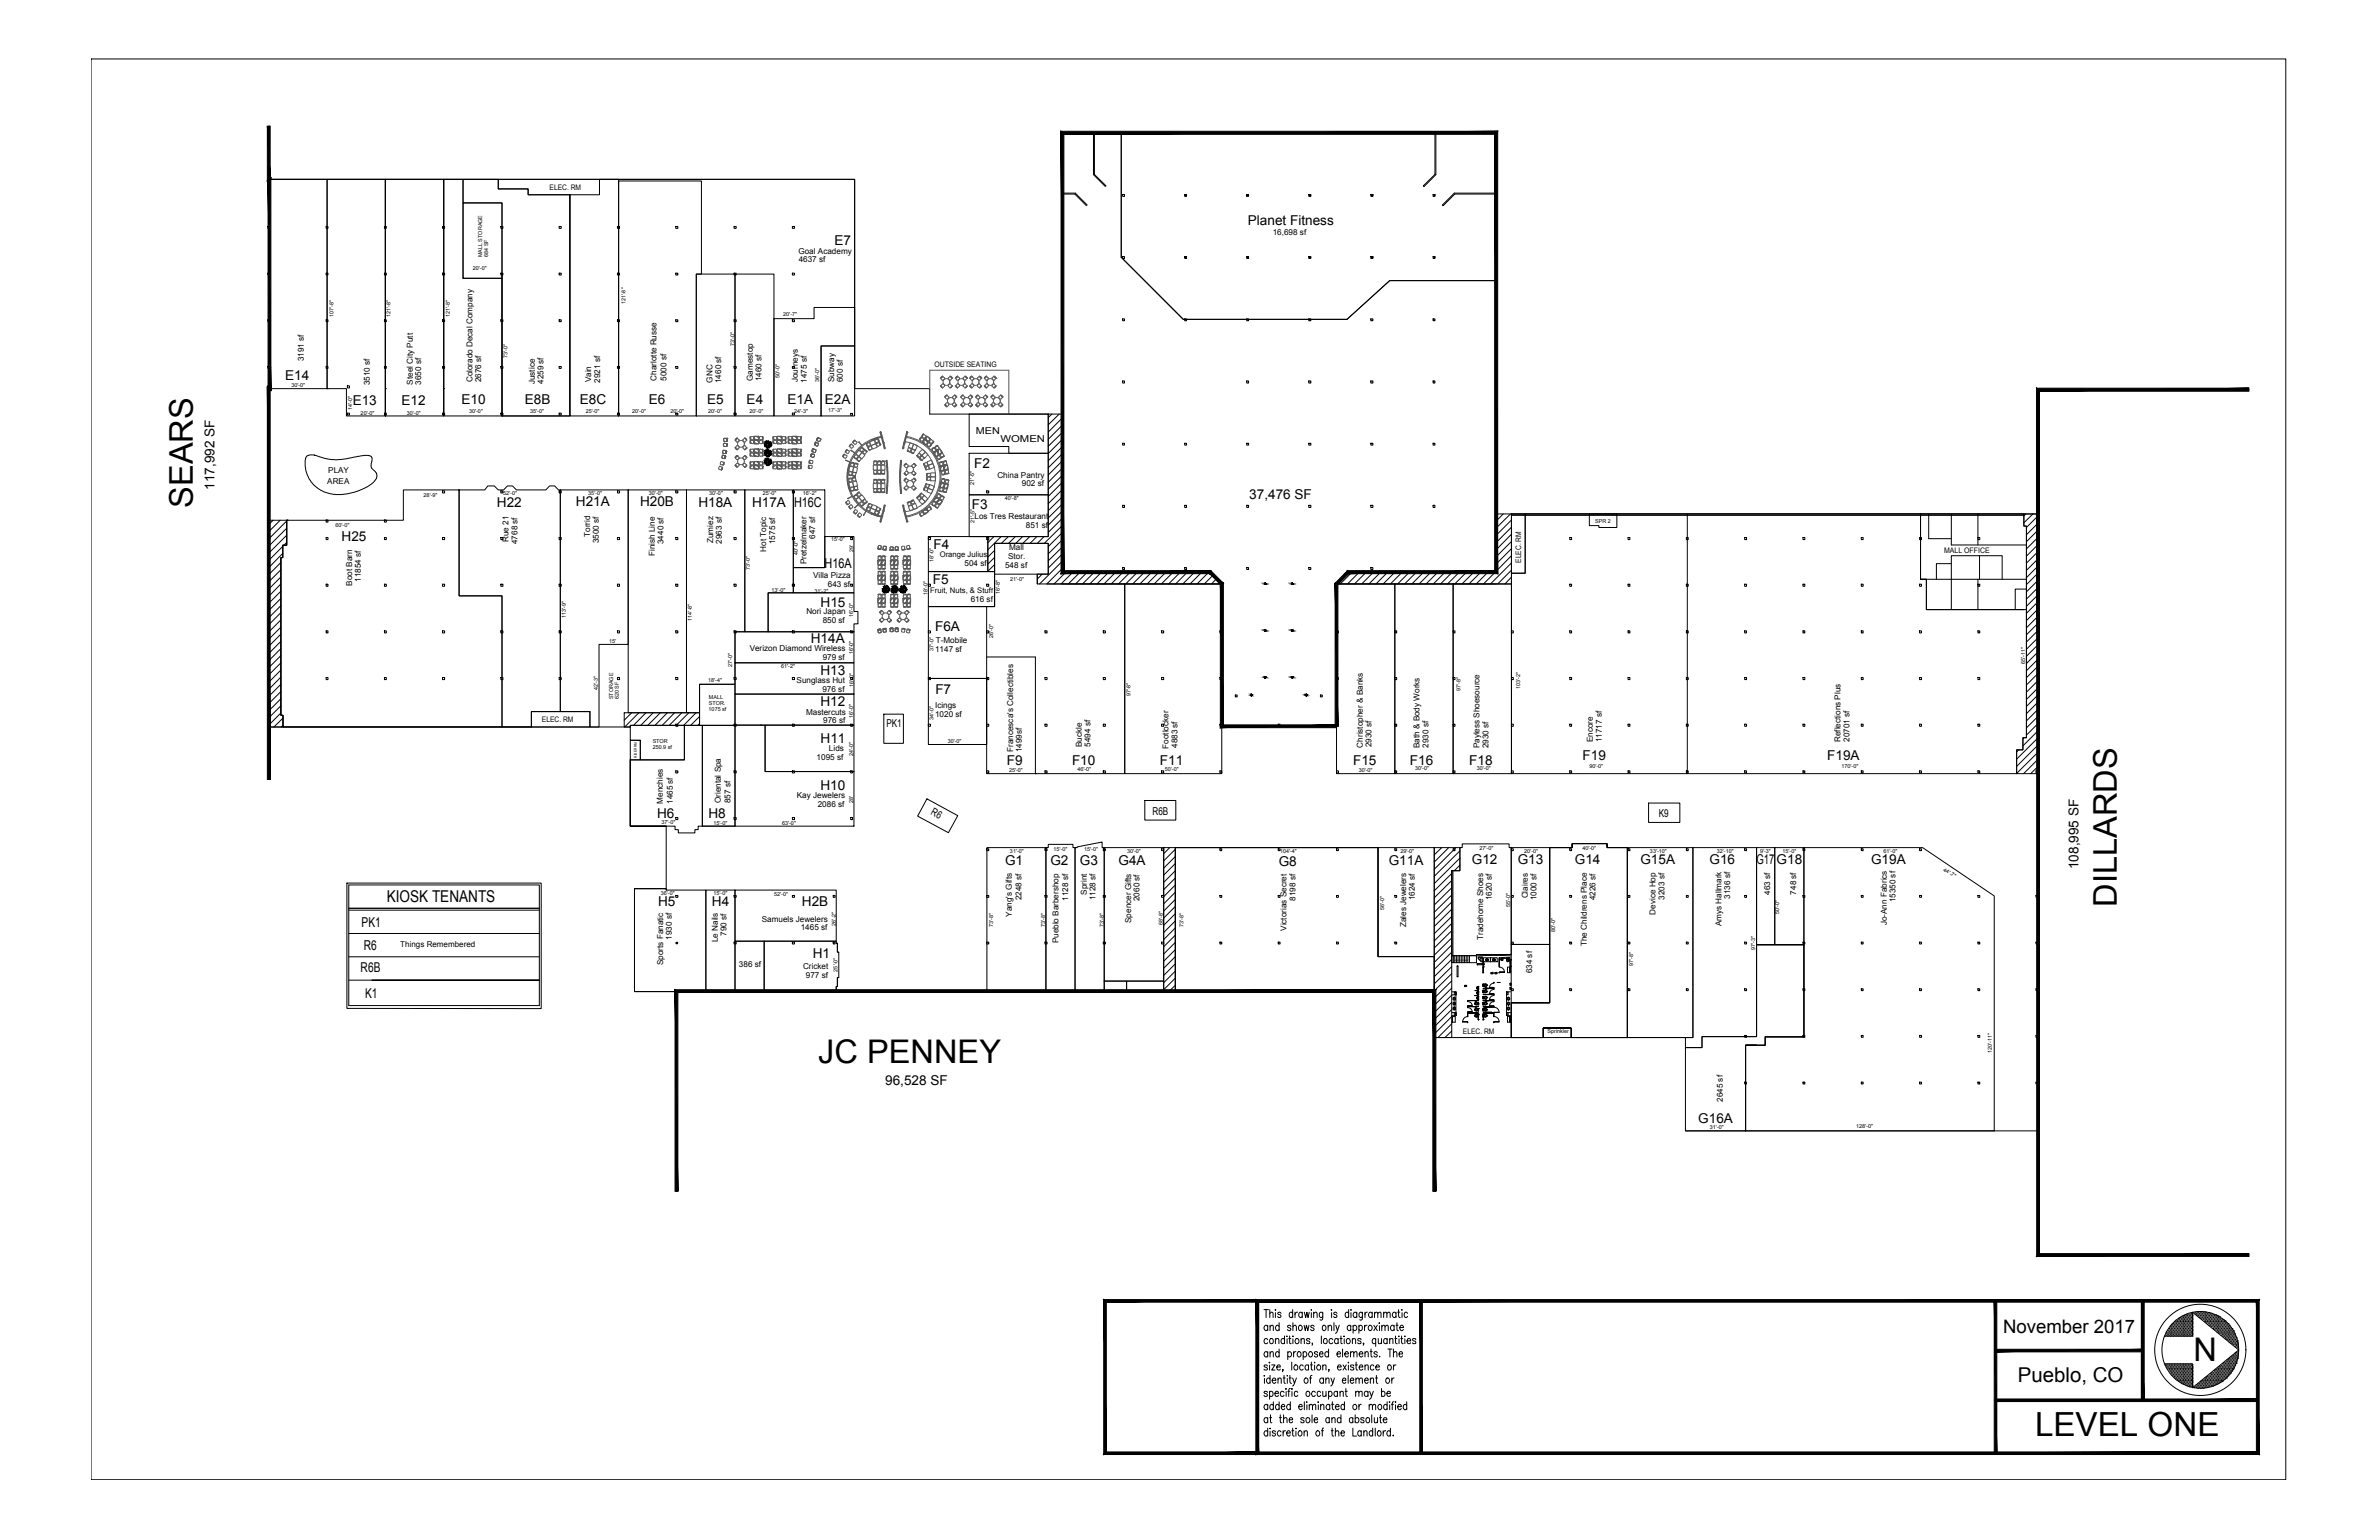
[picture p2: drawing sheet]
<svg xmlns="http://www.w3.org/2000/svg" width="432mm" height="279mm" viewBox="0 0 432 279" stroke-linecap="round" stroke-linejoin="round" font-family="sans-serif">
<defs><g id="words">
<text font-size="6" x="369.4" y="260.6">LEVEL ONE</text>
<g font-size="5.9">
<text x="35" y="92.1" transform="rotate(-90 35 92.1)">SEARS</text>
<text x="384.2" y="164.5" transform="rotate(-90 384.2 164.5)">DILLARDS</text>
<text x="148.5" y="192.8">JC PENNEY</text>
<text x="398.2" y="246.9">N</text>
</g>
<text font-size="3.7" x="366.2" y="250.7">Pueblo, CO</text>
<text font-size="3.4" x="363.6" y="241.9">November 2017</text>
<text font-size="3" x="70.2" y="163.6">KIOSK TENANTS</text>
<g font-size="2.5">
<text x="226.5" y="40.8">Planet Fitness</text>
<text x="151.5" y="44.4">E7</text>
<text x="51.7" y="68.9">E14</text>
<text x="64" y="73.5">E13</text>
<text x="72.9" y="73.5">E12</text>
<text x="83.7" y="73.3">E10</text>
<text x="95.3" y="73.3">E8B</text>
<text x="105.3" y="73.3">E8C</text>
<text x="117.7" y="73.3">E6</text>
<text x="128.3" y="73.3">E5</text>
<text x="135.5" y="73.3">E4</text>
<text x="142.9" y="73.3">E1A</text>
<text x="149.7" y="73.3">E2A</text>
<text x="38.9" y="88.8" transform="rotate(-90 38.9 88.8)">117,992 SF</text>
<text x="176.8" y="84.9">F2</text>
<text x="90.2" y="92">H22</text>
<text x="104.5" y="91.9">H21A</text>
<text x="116.2" y="91.9">H20B</text>
<text x="126.8" y="92">H18A</text>
<text x="136.5" y="92">H17A</text>
<text x="144.1" y="92">H16C</text>
<text x="176.4" y="92.3">F3</text>
<text x="226.8" y="90.5">37,476 SF</text>
<text x="62" y="98.1">H25</text>
<text x="169.4" y="99.6">F4</text>
<text x="149.7" y="103">H16A</text>
<text x="169.3" y="105.9">F5</text>
<text x="148.9" y="110.1">H15</text>
<text x="147.2" y="116.6">H14A</text>
<text x="169.7" y="114.5">F6A</text>
<text x="148.9" y="122.4">H13</text>
<text x="169.8" y="125.9">F7</text>
<text x="148.9" y="128">H12</text>
<text x="148.9" y="134.8">H11</text>
<text x="287.2" y="137.8">F19</text>
<text x="331.7" y="137.8">F19A</text>
<text x="148.9" y="143.2">H10</text>
<text x="182.8" y="138.8">F9</text>
<text x="194.6" y="138.8">F10</text>
<text x="210.5" y="138.8">F11</text>
<text x="245.6" y="138.8">F15</text>
<text x="255.9" y="138.8">F16</text>
<text x="266.7" y="138.8">F18</text>
<text x="119.3" y="148.5">H6</text>
<text x="128.6" y="148.3">H8</text>
<text x="182.4" y="157">G1</text>
<text x="190.6" y="157">G2</text>
<text x="196" y="157">G3</text>
<text x="203" y="157">G4A</text>
<text x="232.1" y="157.1">G8</text>
<text x="252.1" y="157">G11A</text>
<text x="267.1" y="156.8">G12</text>
<text x="275.5" y="156.8">G13</text>
<text x="285.8" y="156.8">G14</text>
<text x="297.7" y="156.8">G15A</text>
<text x="310.3" y="156.8">G16</text>
<text x="318.8" y="156.8">G17</text>
<text x="322.5" y="156.8">G18</text>
<text x="339.6" y="156.8">G19A</text>
<text x="377.2" y="157.7" transform="rotate(-90 377.2 157.7)">108,995 SF</text>
<text x="119.4" y="164.4">H5</text>
<text x="129.2" y="164.4">H4</text>
<text x="145.6" y="164.4">H2B</text>
<text x="65.6" y="168.1">PK1</text>
<text x="66.1" y="172.3">R6</text>
<text x="147.5" y="173.8">H1</text>
<text x="65.5" y="176.3">R6B</text>
<text x="66.3" y="181.1">K1</text>
<text x="160.7" y="196.9">96,528 SF</text>
<text x="308.2" y="203.7">G16A</text>
</g>
<g font-size="2">
<text x="160.9" y="131.9">PK1</text>
<text x="168.8" y="147.8" transform="rotate(29 168.8 147.8)">R6</text>
<text x="209.2" y="147.9">R6B</text>
<text x="301.1" y="148.2">K9</text>
</g>
<g font-size="1.7">
<text x="177.1" y="78.7">MEN</text>
<text x="181.6" y="80.2">WOMEN</text>
</g>
<g font-size="1.5">
<text x="144.9" y="46">Goal Academy</text>
<text x="145" y="47.6">4637 sf</text>
<text x="231" y="42.6">16,698 sf</text>
<text x="55.2" y="65.5" transform="rotate(-90 55.2 65.5)">3191 sf</text>
<text x="67.2" y="69.9" transform="rotate(-90 67.2 69.9)">3510 sf</text>
<text x="74.9" y="69.8" transform="rotate(-90 74.9 69.8)">Steel City Putt</text>
<text x="76.5" y="69.8" transform="rotate(-90 76.5 69.8)">3650 sf</text>
<text x="85.7" y="69.4" transform="rotate(-90 85.7 69.4)">Colorado Decal Company</text>
<text x="87.3" y="69.3" transform="rotate(-90 87.3 69.3)">2676 sf</text>
<text x="97.1" y="69.7" transform="rotate(-90 97.1 69.7)">Justice</text>
<text x="98.7" y="69.7" transform="rotate(-90 98.7 69.7)">4259 sf</text>
<text x="107.3" y="69.4" transform="rotate(-90 107.3 69.4)">Vain</text>
<text x="108.9" y="69.4" transform="rotate(-90 108.9 69.4)">2921 sf</text>
<text x="119.2" y="69.1" transform="rotate(-90 119.2 69.1)">Charlotte Russe</text>
<text x="121" y="69.1" transform="rotate(-90 121 69.1)">5000 sf</text>
<text x="129.3" y="69.4" transform="rotate(-90 129.3 69.4)">GNC</text>
<text x="130.9" y="69.5" transform="rotate(-90 130.9 69.5)">1460 sf</text>
<text x="136.6" y="69.1" transform="rotate(-90 136.6 69.1)">Gamestop</text>
<text x="138.2" y="69.2" transform="rotate(-90 138.2 69.2)">1460 sf</text>
<text x="144.8" y="69.3" transform="rotate(-90 144.8 69.3)">Journeys</text>
<text x="146.4" y="69.5" transform="rotate(-90 146.4 69.5)">1475 sf</text>
<text x="151.4" y="69.4" transform="rotate(-90 151.4 69.4)">Subway</text>
<text x="153" y="69.4" transform="rotate(-90 153 69.4)">600 sf</text>
<text x="59.4" y="87.8">AREA</text>
<text x="59.6" y="85.9">PLAY</text>
<text x="181" y="86.7">China Pantry</text>
<text x="185.5" y="88.3">902 sf</text>
<text x="176.9" y="94.1">Los Tres Restaurant</text>
<text x="186.2" y="95.7">851 sf</text>
<text x="92.3" y="98.3" transform="rotate(-90 92.3 98.3)">Rue 21</text>
<text x="93.9" y="98.7" transform="rotate(-90 93.9 98.7)">4768 sf</text>
<text x="107.1" y="97.4" transform="rotate(-90 107.1 97.4)">Torrid</text>
<text x="108.7" y="98.5" transform="rotate(-90 108.7 98.5)">3500 sf</text>
<text x="118.8" y="100.9" transform="rotate(-90 118.8 100.9)">Finish Line</text>
<text x="120.4" y="98.7" transform="rotate(-90 120.4 98.7)">3440 sf</text>
<text x="129.4" y="98.5" transform="rotate(-90 129.4 98.5)">Zumiez</text>
<text x="131" y="98.6" transform="rotate(-90 131 98.6)">2963 sf</text>
<text x="139.1" y="100.1" transform="rotate(-90 139.1 100.1)">Hot Topic</text>
<text x="140.7" y="98.7" transform="rotate(-90 140.7 98.7)">1575 sf</text>
<text x="147.9" y="97.7" transform="rotate(-90 147.9 97.7)">647 sf</text>
<text x="183" y="101.4">Stor.</text>
<text x="183.1" y="99.8">Mall</text>
<text x="63.9" y="106.3" transform="rotate(-90 63.9 106.3)">Boot Barn</text>
<text x="65.5" y="105.6" transform="rotate(-90 65.5 105.6)">11854 sf</text>
<text x="146.4" y="102.4" transform="rotate(-90 146.4 102.4)">Pretzelmaker</text>
<text x="147.6" y="104.8">Villa Pizza</text>
<text x="150.3" y="106.4">643 sf</text>
<text x="175.1" y="102.7">504 sf</text>
<text x="182.4" y="103">548 sf</text>
<text x="146.4" y="111.4">Nori Japan</text>
<text x="149.3" y="113">850 sf</text>
<text x="176.2" y="109.2">616 sf</text>
<text x="136.1" y="118.1">Verizon Diamond Wireless</text>
<text x="149.3" y="119.7">979 sf</text>
<text x="169.7" y="118.2">1147 sf</text>
<text x="169.9" y="116.7">T-Mobile</text>
<text x="144.6" y="123.9">Sunglass Hut</text>
<text x="149.3" y="125.5">976 sf</text>
<text x="146.3" y="129.7">Mastercuts</text>
<text x="149.4" y="131.3">976 sf</text>
<text x="169.7" y="128.5">Icings</text>
<text x="169.7" y="130.1">1020 sf</text>
<text x="148.2" y="137.9">1095 sf</text>
<text x="150.5" y="136.3">Lids</text>
<text x="183.9" y="136.4" transform="rotate(-90 183.9 136.4)">Francesca's Collectibles</text>
<text x="185.5" y="136.5" transform="rotate(-90 185.5 136.5)">1499sf</text>
<text x="196.4" y="135.5" transform="rotate(-90 196.4 135.5)">Buckle</text>
<text x="197.9" y="135.5" transform="rotate(-90 197.9 135.5)">5494 sf</text>
<text x="212.1" y="135.8" transform="rotate(-90 212.1 135.8)">Footlocker</text>
<text x="213.7" y="135.7" transform="rotate(-90 213.7 135.7)">4883 sf</text>
<text x="247.4" y="135.6" transform="rotate(-90 247.4 135.6)">Christopher &amp; Banks</text>
<text x="248.9" y="135.6" transform="rotate(-90 248.9 135.6)">2930 sf</text>
<text x="257.7" y="135.7" transform="rotate(-90 257.7 135.7)">Bath &amp; Body Works</text>
<text x="259.3" y="135.7" transform="rotate(-90 259.3 135.7)">2930 sf</text>
<text x="268.5" y="135.8" transform="rotate(-90 268.5 135.8)">Payless Shoesource</text>
<text x="270.1" y="135.7" transform="rotate(-90 270.1 135.7)">2930 sf</text>
<text x="289.1" y="134.6" transform="rotate(-90 289.1 134.6)">Encore</text>
<text x="290.7" y="134.7" transform="rotate(-90 290.7 134.7)">11717 sf</text>
<text x="334.1" y="134.6" transform="rotate(-90 334.1 134.6)">Reflections Plus</text>
<text x="335.7" y="134.6" transform="rotate(-90 335.7 134.6)">20701 sf</text>
<text x="120.3" y="145.8" transform="rotate(-90 120.3 145.8)">Menchies</text>
<text x="122.1" y="145.9" transform="rotate(-90 122.1 145.9)">1465 sf</text>
<text x="130.8" y="145.7" transform="rotate(-90 130.8 145.7)">Oriental Spa</text>
<text x="132.6" y="145.7" transform="rotate(-90 132.6 145.7)">857 sf</text>
<text x="144.6" y="144.8">Kay Jewelers</text>
<text x="148.4" y="146.3">2086 sf</text>
<text x="138.3" y="167.2">Samuels Jewelers</text>
<text x="183.7" y="166.3" transform="rotate(-90 183.7 166.3)">Yang's Gifts</text>
<text x="185.4" y="163.4" transform="rotate(-90 185.4 163.4)">2248 sf</text>
<text x="193.9" y="163.4" transform="rotate(-90 193.9 163.4)">1128 sf</text>
<text x="197.2" y="162.3" transform="rotate(-90 197.2 162.3)">Sprint</text>
<text x="198.8" y="163.3" transform="rotate(-90 198.8 163.3)">1128 sf</text>
<text x="205.3" y="167.5" transform="rotate(-90 205.3 167.5)">Spencer Gifts</text>
<text x="206.9" y="163.5" transform="rotate(-90 206.9 163.5)">2060 sf</text>
<text x="235.1" y="163.4" transform="rotate(-90 235.1 163.4)">8198 sf</text>
<text x="256.8" y="163.3" transform="rotate(-90 256.8 163.3)">1624 sf</text>
<text x="270.8" y="163.3" transform="rotate(-90 270.8 163.3)">1620 sf</text>
<text x="277.3" y="163" transform="rotate(-90 277.3 163)">Claires</text>
<text x="278.9" y="163.4" transform="rotate(-90 278.9 163.4)">1000 sf</text>
<text x="289.6" y="163.3" transform="rotate(-90 289.6 163.3)">4226 sf</text>
<text x="300.5" y="165.9" transform="rotate(-90 300.5 165.9)">Device Hop</text>
<text x="302.1" y="163.2" transform="rotate(-90 302.1 163.2)">3203 sf</text>
<text x="314" y="163.1" transform="rotate(-90 314 163.1)">3136 sf</text>
<text x="321.3" y="162.4" transform="rotate(-90 321.3 162.4)">463 sf</text>
<text x="326" y="162.3" transform="rotate(-90 326 162.3)">748 sf</text>
<text x="342.4" y="167.9" transform="rotate(-90 342.4 167.9)">Jo-Ann Fabrics</text>
<text x="344.1" y="163.7" transform="rotate(-90 344.1 163.7)">15350 sf</text>
<text x="72.7" y="171.9">Things Remembered</text>
<text x="121.9" y="170.5" transform="rotate(-90 121.9 170.5)">1930 sf</text>
<text x="130.3" y="170.9" transform="rotate(-90 130.3 170.9)">Le Nails</text>
<text x="131.8" y="169.7" transform="rotate(-90 131.8 169.7)">790 sf</text>
<text x="145.3" y="168.8">1465 sf</text>
<text x="192.1" y="171.2" transform="rotate(-90 192.1 171.2)">Pueblo Barbershop</text>
<text x="233.5" y="168.9" transform="rotate(-90 233.5 168.9)">Victorias Secret</text>
<text x="255.2" y="168.2" transform="rotate(-90 255.2 168.2)">Zales Jewelers</text>
<text x="269.2" y="170.5" transform="rotate(-90 269.2 170.5)">Tradehome Shoes</text>
<text x="288" y="171.6" transform="rotate(-90 288 171.6)">The Childrens Place</text>
<text x="312.4" y="168" transform="rotate(-90 312.4 168)">Amys Hallmark</text>
<text x="120.4" y="175.1" transform="rotate(-90 120.4 175.1)">Sports Fanatic</text>
<text x="134.1" y="175.4">386 sf</text>
<text x="145.8" y="175.9">Cricket</text>
<text x="146.3" y="177.4">977 sf</text>
<text x="278.1" y="176.6" transform="rotate(-90 278.1 176.6)">634 sf</text>
<text x="312.7" y="199.9" transform="rotate(-90 312.7 199.9)">2645 sf</text>
</g>
<g font-size="1.4">
<text x="99.8" y="34.4">ELEC. RM</text>
<text x="169.6" y="66.5">OUTSIDE SEATING</text>
<text x="170.6" y="101.1">Orange Julius</text>
<text x="352.9" y="100.4">MALL OFFICE</text>
<text x="168.8" y="107.6">Fruit, Nuts, &amp; Stuf</text>
<text x="276.1" y="102.1" transform="rotate(-90 276.1 102.1)">ELEC. RM</text>
<text x="98.4" y="131">ELEC. RM</text>
<text x="265.5" y="187.6">ELEC. RM</text>
</g>
<text font-size="1.2" x="179.9" y="107.6">f</text>
<g font-size="1">
<text x="87.5" y="46.7" transform="rotate(-90 87.5 46.7)">MALL STORAGE</text>
<text x="88.6" y="46.6" transform="rotate(-90 88.6 46.6)">684 SF</text>
<text x="85.8" y="49">20'-0&quot;</text>
<text x="60.6" y="57.6" transform="rotate(-90 60.6 57.6)">107'-8&quot;</text>
<text x="70.9" y="57.6" transform="rotate(-90 70.9 57.6)">121'-8&quot;</text>
<text x="81.7" y="57.6" transform="rotate(-90 81.7 57.6)">121'-8&quot;</text>
<text x="113.5" y="55.2" transform="rotate(-90 113.5 55.2)">121'-8&quot;</text>
<text x="142.2" y="57.4">20'-7&quot;</text>
<text x="92.1" y="64.9" transform="rotate(-90 92.1 64.9)">73'-0&quot;</text>
<text x="133.3" y="62.8" transform="rotate(-90 133.3 62.8)">73'-0&quot;</text>
<text x="52.9" y="70.2">30'-0&quot;</text>
<text x="141.5" y="68.5" transform="rotate(-90 141.5 68.5)">50'-0&quot;</text>
<text x="148.7" y="69.3" transform="rotate(-90 148.7 69.3)">36'-0&quot;</text>
<text x="63.9" y="74.4" transform="rotate(-90 63.9 74.4)">14'-0&quot;</text>
<text x="65.5" y="75.3">20'-0&quot;</text>
<text x="73.8" y="75.3">30'-0&quot;</text>
<text x="85.1" y="74.9">30'-0&quot;</text>
<text x="96.2" y="74.9">35'-0&quot;</text>
<text x="106.3" y="74.9">25'-0&quot;</text>
<text x="114.7" y="74.9">20'-0&quot;</text>
<text x="121.7" y="74.9">20'-0&quot;</text>
<text x="128.5" y="74.9">20'-0&quot;</text>
<text x="136" y="74.9">20'-0&quot;</text>
<text x="144.2" y="74.9">24'-3&quot;</text>
<text x="150.3" y="74.8">17'-3&quot;</text>
<text x="91.3" y="89.7">52'-0&quot;</text>
<text x="106.8" y="89.9">35'-0&quot;</text>
<text x="117.8" y="89.9">30'-0&quot;</text>
<text x="128.7" y="89.8">30'-0&quot;</text>
<text x="138.4" y="89.8">25'-0&quot;</text>
<text x="145.7" y="89.9">16'-2&quot;</text>
<text x="176.8" y="87.9" transform="rotate(-90 176.8 87.9)">21'-5&quot;</text>
<text x="60.9" y="95.6">60'-0&quot;</text>
<text x="76.9" y="90.2">28'-9&quot;</text>
<text x="176.9" y="94.8" transform="rotate(-90 176.9 94.8)">21'-5&quot;</text>
<text x="182.4" y="90.7">40'-8&quot;</text>
<text x="289.5" y="94.8">SPR 2</text>
<text x="144.8" y="100.6" transform="rotate(-90 144.8 100.6)">40'-0&quot;</text>
<text x="150.8" y="98.2">15'-0&quot;</text>
<text x="154.9" y="100.2" transform="rotate(-90 154.9 100.2)">29'</text>
<text x="169.4" y="101.9" transform="rotate(-90 169.4 101.9)">18'-0&quot;</text>
<text x="136.1" y="103.4" transform="rotate(-90 136.1 103.4)">73'-0&quot;</text>
<text x="140.1" y="107.5">13'-0&quot;</text>
<text x="147.8" y="107.5">31'-2&quot;</text>
<text x="168.4" y="107.9" transform="rotate(-90 168.4 107.9)">18'-0&quot;</text>
<text x="181.5" y="107.7" transform="rotate(-90 181.5 107.7)">16'-8&quot;</text>
<text x="183.4" y="105.4">21'-0&quot;</text>
<text x="102.7" y="112.1" transform="rotate(-90 102.7 112.1)">113'-9&quot;</text>
<text x="125.6" y="112.6" transform="rotate(-90 125.6 112.6)">114'-8&quot;</text>
<text x="154.9" y="112" transform="rotate(-90 154.9 112)">16'-0&quot;</text>
<text x="110.6" y="116.6">15'</text>
<text x="154.9" y="118.7" transform="rotate(-90 154.9 118.7)">16'-0&quot;</text>
<text x="169.4" y="118.1" transform="rotate(-90 169.4 118.1)">37'-0&quot;</text>
<text x="180.3" y="115.8" transform="rotate(-90 180.3 115.8)">26'-0&quot;</text>
<text x="108.5" y="125.2" transform="rotate(-90 108.5 125.2)">42'-3&quot;</text>
<text x="128.5" y="123.8">18'-4&quot;</text>
<text x="132.9" y="121.1" transform="rotate(-90 132.9 121.1)">27'-0&quot;</text>
<text x="141.8" y="121.2">61'-2&quot;</text>
<text x="154.9" y="124.6" transform="rotate(-90 154.9 124.6)">16'-0&quot;</text>
<text x="265.1" y="125.3" transform="rotate(-90 265.1 125.3)">97'-8&quot;</text>
<text x="275.9" y="125" transform="rotate(-90 275.9 125)">103'-2&quot;</text>
<text x="367.6" y="120.4" transform="rotate(-90 367.6 120.4)">65'-11&quot;</text>
<text x="111.3" y="126.9" transform="rotate(-90 111.3 126.9)">STORAGE</text>
<text x="112.3" y="126.9" transform="rotate(-90 112.3 126.9)">620 SF</text>
<text x="128.6" y="129">1075 sf</text>
<text x="128.7" y="126.9">MALL</text>
<text x="128.7" y="128">STOR.</text>
<text x="154.9" y="130.2" transform="rotate(-90 154.9 130.2)">16'-0&quot;</text>
<text x="169.4" y="130.7" transform="rotate(-90 169.4 130.7)">34'-0&quot;</text>
<text x="205.2" y="126.4" transform="rotate(-90 205.2 126.4)">97'-8&quot;</text>
<text x="118.5" y="134.8">STOR</text>
<text x="118.5" y="135.8">250.9 sf</text>
<text x="154.9" y="137.2" transform="rotate(-90 154.9 137.2)">24'-0&quot;</text>
<text x="172" y="134.7">30'-0&quot;</text>
<text x="183.1" y="140">25'-0&quot;</text>
<text x="195.6" y="139.9">46'-0&quot;</text>
<text x="211.4" y="139.9">50'-0&quot;</text>
<text x="246.6" y="140">30'-0&quot;</text>
<text x="256.9" y="139.7">30'-0&quot;</text>
<text x="268.1" y="139.7">30'-0&quot;</text>
<text x="288.5" y="139.4">90'-0&quot;</text>
<text x="334.2" y="139.4">170'-0&quot;</text>
<text x="120.1" y="149.5">37'-0&quot;</text>
<text x="129.5" y="149.6">15'-0&quot;</text>
<text x="142" y="149.7">63'-0&quot;</text>
<text x="154.9" y="145.7" transform="rotate(-90 154.9 145.7)">28'</text>
<text x="183.3" y="154.7">31'-0&quot;</text>
<text x="191.2" y="154.4">15'-0&quot;</text>
<text x="196.8" y="154.5">15'-0&quot;</text>
<text x="204.6" y="154.8">30'-0&quot;</text>
<text x="232.3" y="154.7">104'-4&quot;</text>
<text x="254.2" y="154.7">29'-0&quot;</text>
<text x="268.5" y="154.2">27'-0&quot;</text>
<text x="276.7" y="154.7">20'-0&quot;</text>
<text x="287.2" y="154.3">40'-0&quot;</text>
<text x="299.5" y="154.8">33'-10&quot;</text>
<text x="311.6" y="154.7">32'-10&quot;</text>
<text x="319.5" y="154.8">9'-3&quot;</text>
<text x="323.5" y="154.8">15'-0&quot;</text>
<text x="341.9" y="154.7">61'-0&quot;</text>
<text x="352.7" y="158" transform="rotate(30 352.7 158)">44'-7&quot;</text>
<text x="119.9" y="162.5">36'-0&quot;</text>
<text x="129.5" y="162.4">15'-0&quot;</text>
<text x="140.5" y="162.5">52'-0&quot;</text>
<text x="151.7" y="167.9" transform="rotate(-90 151.7 167.9)">26'-2&quot;</text>
<text x="211.1" y="167.9" transform="rotate(-90 211.1 167.9)">68'-8&quot;</text>
<text x="251.2" y="165" transform="rotate(-90 251.2 165)">56'-0&quot;</text>
<text x="274.1" y="164.6" transform="rotate(-90 274.1 164.6)">55'-0&quot;</text>
<text x="322.9" y="165.8" transform="rotate(-90 322.9 165.8)">50'-0&quot;</text>
<text x="180.3" y="168.2" transform="rotate(-90 180.3 168.2)">73'-8&quot;</text>
<text x="189.7" y="168.2" transform="rotate(-90 189.7 168.2)">73'-8&quot;</text>
<text x="200.4" y="168.2" transform="rotate(-90 200.4 168.2)">73'-8&quot;</text>
<text x="214.8" y="168.2" transform="rotate(-90 214.8 168.2)">73'-8&quot;</text>
<text x="282.3" y="169.1" transform="rotate(-90 282.3 169.1)">80'-0&quot;</text>
<text x="318.6" y="172.3" transform="rotate(-90 318.6 172.3)">97'-3&quot;</text>
<text x="152" y="176.3" transform="rotate(-90 152 176.3)">25'-0&quot;</text>
<text x="296.4" y="175.2" transform="rotate(-90 296.4 175.2)">97'-8&quot;</text>
<text x="280.9" y="187.5">Sprinkler</text>
<text x="361.5" y="191.1" transform="rotate(-90 361.5 191.1)">120'-11&quot;</text>
<text x="310.4" y="204.9">31'-0&quot;</text>
<text x="336.9" y="204.7">128'-0&quot;</text>
</g>
<text font-size=".7" x="115.6" y="137.5" transform="rotate(-90 115.6 137.5)">RISER RM</text>
<text font-size=".4" x="264" y="174.4">Stairs to Roof</text>
</g></defs>
<!-- layer: CMU -->
<g fill="none" stroke="#000" stroke-width=".18">
<path d="M48.8 32.5h106.3v38M48.9 32.8v-.3h106.2v38M155.1 70.5h13.7v4.6h21.5M369.9 70.7v157M52.3 94.4h-.3v4.5h-.7v2.3h-.3v28.6h.4v2.1h45v-.2M274.3 93.2h95.6M274.3 93.2h93v.3h-93zM219.6 103.8l2.2 2.1v25.9M244.7 103.8l-2.1 2.1v25.9M48.8 131.9h65.6M114.4 137.9v12h6.5h-6.5zM120.9 149.9v11.6"/>
<path d="M263.7 158v15.4M263.8 158h-.3v15.4h.3M115.2 179.9h7.6M120.9 161.2h-5.7v18.6M122.8 179.8v36.3M260.3 179.1v37M260.3 188.2h45.6M305.9 205.2h64"/>
</g>
<!-- layer: A-hatch-halls -->
<g fill="none" stroke="#000" stroke-width=".18">
<path d="M190.3 75.1h2.5v28.7h26.8l2.2 2.1h-33.5v-1.7h2v-5.6h-9.8v5.1h-1.2v-6.3h11zM190.9 75.1l-.6 .7M192.2 75.1l-1.9 2M192.8 75.8l-2.5 2.6M192.8 77.1l-2.5 2.6M192.8 78.4l-2.5 2.6M192.8 79.7l-2.5 2.6M48.8 94.4h3.5h-.3v4.5h-.7v2.3h-.3v28.6h.4v2.1h-2.6zM49.5 94.4l-.7 .8M50.9 94.4l-2.1 2.1M51.3 99.1l-2.5 2.6M52 94.5l-3 3.1"/>
<path d="M52 95.8l-3.2 3.3M52 97.1l-3.2 3.3M52 98.4l-.5 .5M180.4 97.4l-1.1 1.1M180.5 99.9l-1.2 1.2M181.7 97.4l-2.4 2.4M183 97.4l-1.2 1.2M184.3 97.4l-1.2 1.2M185.6 97.4l-1.2 1.2M186.9 97.4l-1.3 1.2M188.2 97.4l-1.2 1.2M189.5 97.4l-1.2 1.2"/>
<path d="M192.8 95.3l-3.3 3.3M192.8 81l-2.5 2.6M192.8 82.3l-2.5 2.6M192.8 83.6l-2.5 2.6M192.8 84.9l-2.5 2.6M192.8 86.2l-2.5 2.6M192.8 87.5l-2.5 2.6M192.8 88.8l-2.5 2.6M192.8 90.1l-2.5 2.6M192.8 91.4l-2.5 2.6M192.8 92.7l-2.5 2.6M192.8 94l-2.5 2.6"/>
<path d="M192.8 96.6l-2.5 2.6M192.8 97.9l-2.5 2.6M192.8 99.2l-2.5 2.6M272.9 93.2l-1.3 1.3M274.2 93.2l-2.6 2.6M274.3 94.3l-2.7 2.8M274.3 95.7l-2.7 2.7M274.3 96.9l-2.7 2.8M274.3 98.2l-2.7 2.8M274.3 99.6l-2.7 2.7M306.3 93.2v47.2M367.3 93.2h2.6v47.2h-3.9v-4.4h1.2v-2.2h.6v-38.4h-.5z"/>
<path d="M367.7 93.2l-.4 .4M369 93.2l-1.7 1.7M369.9 93.6l-2.1 2.1M369.9 94.9l-2.1 2.1M369.9 96.2l-2.1 2.1M369.9 97.5l-2.1 2.1M369.9 98.8l-2.1 2.1M51 102.1l-2.2 2.2M51 103.4l-2.2 2.2M51 104.7l-2.2 2.2M51 105.9l-2.2 2.3M51 107.3l-2.2 2.2"/>
<path d="M51 108.6l-2.2 2.2M51 109.9l-2.2 2.2M51 111.2l-2.2 2.2M51 112.5l-2.2 2.2M51 113.8l-2.2 2.2M51 115l-2.2 2.2M51 116.4l-2.2 2.2M51 117.7l-2.2 2.2M51 118.9l-2.2 2.2M51.3 100.4l-2.5 2.6M180.5 101.1l-1.2 1.2M180.5 102.4l-1.2 1.3"/>
<path d="M189.2 104.2l-.9 .9M192.8 103.1l-2.8 2.8M192.8 101.8l-4.1 4.1M192.8 100.5l-2.5 2.6M193.4 103.8l-2.1 2.1M194.7 103.8l-2.1 2.1M196 103.8l-2.1 2.1M197.3 103.8l-2.1 2.1M198.6 103.8l-2.1 2.1M199.9 103.8l-2.1 2.1M201.2 103.8l-2.1 2.1M202.5 103.8l-2.1 2.1"/>
<path d="M203.8 103.8l-2.1 2.1M205.1 103.8l-2.1 2.1M206.4 103.8l-2.1 2.1M207.7 103.8l-2.1 2.1M209 103.8l-2.1 2.1M210.3 103.8l-2.1 2.1M211.6 103.8l-2.1 2.1M212.9 103.8l-2.1 2.1M214.2 103.8l-2.1 2.1M215.5 103.8l-2.1 2.1M216.8 103.8l-2.1 2.1M218.1 103.8l-2.1 2.1"/>
<path d="M219.4 103.8l-2.1 2.1M220.2 104.3l-1.6 1.6M220.8 105l-.9 .9M221.5 105.6l-.3 .3M242.6 105.9l2.1-2.1h26.9v-10.6h2.7v12.7zM245.4 103.8l-2.1 2.1M246.7 103.8l-2.1 2.1M248 103.8l-2.2 2.1M249.3 103.8l-2.1 2.1M250.6 103.8l-2.1 2.1M251.9 103.8l-2.2 2.1M253.2 103.8l-2.1 2.1"/>
<path d="M254.5 103.8l-2.1 2.1M255.8 103.8l-2.1 2.1M257.1 103.8l-2.2 2.1M258.4 103.8l-2.1 2.1M259.7 103.8l-2.1 2.1M261 103.8l-2.2 2.1M262.3 103.8l-2.1 2.1M263.6 103.8l-2.1 2.1M264.9 103.8l-2.2 2.1M266.2 103.8l-2.2 2.1M267.5 103.8l-2.1 2.1M268.7 103.8l-2.1 2.1"/>
<path d="M270.1 103.8l-2.2 2.1M271.4 103.8l-2.1 2.1M274.3 104.7l-1.2 1.2M274.3 103.4l-2.5 2.5M274.3 102.1l-3.8 3.8M274.3 100.8l-2.7 2.8M369.9 100.1l-2.1 2.1M369.9 101.4l-2.1 2.1M369.9 102.7l-2.1 2.1M369.9 104l-2.1 2.1M369.9 105.3l-2.1 2.1M369.9 106.6l-2.1 2.1"/>
<path d="M369.9 107.9l-2.1 2.1M369.9 109.2l-2.1 2.1M369.9 110.5l-2.1 2.1M369.9 111.8l-2.1 2.1M369.9 113.1l-2.1 2.1M369.9 114.4l-2.1 2.1M369.9 115.7l-2.1 2.1M369.9 117l-2.1 2.1M369.9 118.3l-2.1 2.1M369.9 119.6l-2.1 2.1M51 120.3l-2.2 2.2M51 121.6l-2.2 2.2"/>
<path d="M51 122.8l-2.2 2.3M51 124.1l-2.2 2.3M51 125.5l-2.2 2.2M51 126.8l-2.2 2.2M51 128l-2.2 2.2M51 129.4l-2.2 2.2M51.4 130.3l-1.7 1.6M51.4 131.6l-.4 .3M113.3 129.3h13.7v2.3h-12.6v.3h-1.1zM113.3 129.3v.1M114.7 129.3l-1.4 1.4M116 129.3l-2.6 2.6"/>
<path d="M117.2 129.3l-2.2 2.3M118.5 129.3l-2.2 2.3M119.9 129.3l-2.3 2.3M121.1 129.3l-2.2 2.3M122.4 129.3l-2.2 2.3M123.8 129.3l-2.3 2.3M125 129.3l-2 2.1M126.3 129.3l-2.2 2.3M127 130l-1.6 1.6M127 131.3l-.3 .3M366.4 136l-.4 .4M367.3 133.8l-.1 .2"/>
<path d="M369.9 120.8l-2.1 2.2M369.9 122.2l-2.1 2.1M369.9 123.5l-2.1 2.1M369.9 124.8l-2.1 2.1M369.9 126.1l-2.1 2.1M369.9 127.4l-2.1 2.1M369.9 128.7l-2.1 2.1M369.9 129.9l-2.1 2.2M369.9 131.3l-2.1 2.1M369.9 139.1l-1.3 1.3M369.9 137.7l-2.6 2.7M369.9 132.6l-2.7 2.7"/>
<path d="M369.9 133.8l-3.9 3.9M369.9 135.2l-3.9 3.9M369.9 136.5l-3.9 3.8M211.2 153.8h2.1v26h-2.1zM212.3 153.8l-1.1 1.1M213.3 154.1l-2.1 2.1M213.3 155.4l-2.1 2.1M213.3 156.7l-2.1 2.1M213.3 158l-2.1 2.1M213.3 159.3l-2.1 2.1M260.3 153.8h4.7v4.2h-1.5v30.2h-3.2zM260.4 153.8h-.1"/>
<path d="M261.7 153.8l-1.4 1.3M262.9 153.8l-2.6 2.6M263.5 158.5l-3.2 3.1M263.5 159.8l-3.2 3.1M264.3 153.8l-4 3.9M265 154.4l-4.7 4.6M265 155.7l-4.7 4.6M265 157l-1 1M369.9 140.4h.1M213.3 160.6l-2.1 2.1M213.3 161.9l-2.1 2.1M213.3 163.2l-2.1 2.1"/>
<path d="M213.3 164.5l-2.1 2.1M213.3 165.8l-2.1 2.1M213.3 167.1l-2.1 2.1M213.3 168.3l-2.1 2.2M213.3 169.7l-2.1 2.1M213.3 171l-2.1 2.1M213.3 172.3l-2.1 2.1M213.3 173.6l-2.1 2.1M213.3 174.9l-2.1 2.1M213.3 176.2l-2.1 2.1M213.3 177.4l-2.1 2.2M213.3 178.8l-1.1 1"/>
<path d="M263.5 161.1l-3.2 3.1M263.5 162.4l-3.2 3.1M263.5 163.6l-3.2 3.2M263.5 165l-3.2 3.1M263.5 166.3l-3.2 3.1M263.5 167.5l-3.2 3.2M263.5 168.9l-3.2 3.1M263.5 170.2l-3.2 3.1M263.5 171.4l-3.2 3.2M263.5 172.7l-3.2 3.2M263.5 174.1l-3.2 3.1M263.5 175.4l-3.2 3.1"/>
<path d="M263.5 176.6l-3.2 3.2M263.5 178l-3.2 3.1M263.5 179.3l-3.2 3.1M263.5 180.5l-3.2 3.2M263.5 181.8l-3.2 3.2M263.5 183.2l-3.2 3.1M263.5 184.4l-3.2 3.2M263.5 187.1l-1.2 1.1M263.5 185.7l-2.5 2.5"/>
</g>
<!-- layer: STEEL -->
<g fill="none" stroke="#000" stroke-width=".18">
<path d="M203.8 35.3h.3v.3h-.3zM215 35.3h.4v.3h-.4zM215.1 35.3h.2v.2h-.2zM226.2 35.3h.4v.3h-.4zM226.4 35.3h.2v.2h-.2zM237.5 35.3h.4v.3h-.4zM237.6 35.3h.3v.2h-.3zM248.8 35.3h.4v.3h-.4zM248.9 35.3h.3v.2h-.3zM260.1 35.3h.3v.3h-.3zM260.2 35.3h.2v.2h-.2zM271.4 24.1h.4v.4h-.4z"/>
<path d="M48.6 58h.4v.4h-.4zM48.6 49.6h.4v.3h-.4zM48.6 41.1h.4v.3h-.4zM59.2 58h.3v.4h-.3zM59.2 49.6h.3v.3h-.3zM59.2 41.1h.3v.3h-.3zM69.8 58h.3v.4h-.3zM69.8 49.6h.3v.3h-.3zM69.8 41.1h.3v.3h-.3zM80.3 58h.4v.4h-.4zM80.3 49.6h.4v.3h-.4zM80.3 41.1h.4v.3h-.4z"/>
<path d="M90.9 58h.4v.4h-.4zM90.9 49.6h.4v.3h-.4zM90.9 41.1h.4v.3h-.4zM101.5 58h.4v.4h-.4zM101.5 49.6h.4v.3h-.4zM101.5 41.1h.4v.3h-.4zM112.1 58h.4v.4h-.4zM112.1 49.6h.4v.3h-.4zM112.1 41.1h.4v.3h-.4zM122.7 58h.3v.4h-.3zM122.7 49.6h.3v.3h-.3zM122.7 41.1h.3v.3h-.3z"/>
<path d="M133.2 58h.4v.4h-.4zM133.2 49.6h.4v.3h-.4zM133.2 41.1h.4v.3h-.4zM143.8 58h.4v.4h-.4zM143.8 49.6h.4v.3h-.4zM143.8 41.1h.4v.3h-.4zM203.8 57.9h.3v.3h-.3zM203.8 46.6h.3v.3h-.3zM215 57.9h.4v.3h-.4zM215 46.6h.4v.3h-.4zM215.1 46.6h.2v.2h-.2zM226.3 57.9h.3v.3h-.3z"/>
<path d="M226.3 46.6h.3v.3h-.3zM226.4 46.6h.2v.2h-.2zM237.5 57.9h.4v.3h-.4zM237.5 46.6h.4v.3h-.4zM237.6 46.6h.3v.2h-.3zM248.8 57.9h.4v.3h-.4zM248.8 46.6h.4v.3h-.4zM248.9 46.6h.3v.2h-.3zM260.1 57.9h.3v.3h-.3zM260.1 46.6h.3v.3h-.3zM260.2 46.6h.2v.2h-.2zM48.6 66.5h.4v.3h-.4z"/>
<path d="M48.6 70h.4v.4h-.4zM59.2 66.5h.3v.3h-.3zM63 75h.4v.3h-.4zM63 70h.4v.4h-.4zM69.8 75h.3v.3h-.3zM69.8 66.5h.3v.3h-.3zM80.3 75h.4v.3h-.4zM80.3 66.5h.4v.3h-.4zM90.9 75h.4v.3h-.4zM90.9 66.5h.4v.3h-.4zM101.5 75h.4v.3h-.4zM101.5 66.5h.4v.3h-.4z"/>
<path d="M112.1 75h.4v.3h-.4zM112.1 66.5h.4v.3h-.4zM122.7 75h.3v.3h-.3zM122.7 66.5h.3v.3h-.3zM133.2 75h.4v.3h-.4zM133.2 66.5h.4v.3h-.4zM143.8 75h.4v.3h-.4zM143.8 66.5h.4v.3h-.4zM154.4 75h.3v.3h-.3zM203.8 69.1h.3v.4h-.3zM226.3 69.1h.3v.4h-.3zM237.5 69.1h.4v.4h-.4z"/>
<path d="M248.8 69.1h.4v.4h-.4zM260.1 69.1h.3v.4h-.3zM48.6 97.5h.4v.4h-.4zM48.6 94.3h.4v.4h-.4zM59.2 97.5h.3v.4h-.3zM59.2 94.3h.3v.4h-.3zM69.8 97.5h.3v.4h-.3zM69.8 94.3h.3v.4h-.3zM80.3 97.5h.4v.4h-.4zM80.3 89.1h.4v.3h-.4zM90.9 97.5h.4v.4h-.4zM90.9 89.1h.4v.3h-.4z"/>
<path d="M101.5 97.5h.4v.4h-.4zM101.5 89.1h.4v.3h-.4zM112.1 97.5h.4v.4h-.4zM112.1 89.1h.4v.3h-.4zM122.7 97.5h.3v.4h-.3zM122.7 89.1h.3v.3h-.3zM133.2 97.5h.4v.4h-.4zM133.2 89.1h.4v.3h-.4zM143.8 97.5h.4v.4h-.4zM143.8 89.1h.4v.3h-.4zM154.4 97.5h.3v.4h-.3zM168.5 97.5h.4v.4h-.4z"/>
<path d="M179.1 97.5h.4v.4h-.4zM179.1 89.1h.4v.3h-.4zM203.8 91.7h.3v.4h-.3zM203.8 80.4h.3v.4h-.3zM215 91.7h.4v.4h-.4zM215 80.4h.4v.4h-.4zM226.3 91.7h.3v.4h-.3zM226.3 80.4h.3v.4h-.3zM237.5 91.7h.4v.4h-.4zM237.5 80.4h.4v.4h-.4zM248.8 91.7h.4v.4h-.4zM248.8 80.4h.4v.4h-.4z"/>
<path d="M260.1 91.7h.3v.4h-.3zM260.1 80.4h.3v.4h-.3zM284.9 97.5h.4v.4h-.4zM295.5 97.5h.3v.4h-.3zM306.1 97.5h.3v.4h-.3zM316.7 97.5h.3v.4h-.3zM327.3 97.5h.3v.4h-.3zM337.8 97.5h.4v.4h-.4zM348.4 97.5h.4v.4h-.4zM359 97.5h.3v.4h-.3zM59.2 106h.3v.4h-.3zM59.2 114.5h.3v.3h-.3z"/>
<path d="M69.8 106h.3v.4h-.3zM69.8 114.5h.3v.3h-.3zM80.3 106h.4v.4h-.4zM80.3 114.5h.4v.3h-.4zM90.9 106h.4v.4h-.4zM90.9 114.5h.4v.3h-.4zM101.5 106h.4v.4h-.4zM101.5 114.5h.4v.3h-.4zM112.1 106h.4v.4h-.4zM112.1 114.5h.4v.3h-.4zM122.7 106h.3v.4h-.3zM122.7 114.5h.3v.3h-.3z"/>
<path d="M133.2 106h.4v.4h-.4zM133.2 114.5h.4v.3h-.4zM143.8 106h.4v.4h-.4zM143.8 114.5h.4v.3h-.4zM154.4 106h.3v.4h-.3zM154.4 114.5h.3v.3h-.3zM168.5 106h.4v.4h-.4zM168.5 114.5h.4v.3h-.4zM179.1 106h.4v.4h-.4zM179.1 114.5h.4v.3h-.4zM189.7 114.5h.3v.3h-.3zM200.3 114.5h.3v.3h-.3z"/>
<path d="M203.8 103h.3v.3h-.3zM210.8 114.5h.4v.3h-.4zM215 103h.4v.3h-.4zM221.4 114.5h.4v.3h-.4zM226.3 103h.3v.3h-.3zM237.5 103h.4v.3h-.4zM242.6 114.5h.3v.3h-.3zM248.8 103h.4v.3h-.4zM253.2 114.5h.3v.3h-.3zM263.8 114.5h.3v.3h-.3zM274.3 114.5h.4v.3h-.4zM284.9 106h.4v.4h-.4z"/>
<path d="M284.9 114.5h.4v.3h-.4zM295.5 106h.3v.4h-.3zM295.5 114.5h.3v.3h-.3zM306.1 106h.3v.4h-.3zM306.1 114.5h.3v.3h-.3zM316.7 106h.3v.4h-.3zM316.7 114.5h.3v.3h-.3zM327.3 106h.3v.4h-.3zM327.3 114.5h.3v.3h-.3zM337.8 106h.4v.4h-.4zM337.8 114.5h.4v.3h-.4zM348.4 106h.4v.4h-.4z"/>
<path d="M348.4 114.5h.4v.3h-.4zM359 106h.3v.4h-.3zM359 114.5h.3v.3h-.3zM59.2 122.9h.3v.4h-.3zM69.8 122.9h.3v.4h-.3zM80.3 122.9h.4v.4h-.4zM90.9 122.9h.4v.4h-.4zM101.5 122.9h.4v.4h-.4zM112.1 122.9h.4v.4h-.4zM122.7 122.9h.3v.4h-.3zM122.7 131.4h.3v.4h-.3zM122.7 139.9h.3v.3h-.3z"/>
<path d="M133.2 122.9h.4v.4h-.4zM133.2 131.4h.4v.4h-.4zM133.2 139.9h.4v.3h-.4zM143.8 122.9h.4v.4h-.4zM143.8 131.4h.4v.4h-.4zM143.8 139.9h.4v.3h-.4zM154.4 122.9h.3v.4h-.3zM154.4 131.4h.3v.4h-.3zM154.4 139.9h.3v.3h-.3zM168.5 122.9h.4v.4h-.4zM168.5 131.4h.4v.4h-.4zM179.1 122.9h.4v.4h-.4z"/>
<path d="M179.1 131.4h.4v.4h-.4zM179.1 139.9h.4v.3h-.4zM189.7 122.9h.3v.4h-.3zM189.7 131.4h.3v.4h-.3zM189.7 139.9h.3v.3h-.3zM200.3 122.9h.3v.4h-.3zM200.3 131.4h.3v.4h-.3zM200.3 139.9h.3v.3h-.3zM210.8 122.9h.4v.4h-.4zM210.8 131.4h.4v.4h-.4zM210.8 139.9h.4v.3h-.4zM221.4 122.9h.4v.4h-.4z"/>
<path d="M221.4 131.4h.4v.4h-.4zM221.4 139.9h.4v.3h-.4zM224.2 126.1h.4v.3h-.4zM232 131.4h.3v.4h-.3zM239.7 126.1h.3v.3h-.3zM242.6 122.9h.3v.4h-.3zM242.6 131.4h.3v.4h-.3zM242.6 139.9h.3v.3h-.3zM253.2 122.9h.3v.4h-.3zM253.2 131.4h.3v.4h-.3zM253.2 139.9h.3v.3h-.3zM263.8 122.9h.3v.4h-.3z"/>
<path d="M263.8 131.4h.3v.4h-.3zM263.8 139.9h.3v.3h-.3zM274.3 122.9h.4v.4h-.4zM274.3 131.4h.4v.4h-.4zM274.3 139.9h.4v.3h-.4zM284.9 122.9h.4v.4h-.4zM284.9 131.4h.4v.4h-.4zM284.9 139.9h.4v.3h-.4zM295.5 122.9h.3v.4h-.3zM295.5 131.4h.3v.4h-.3zM295.5 139.9h.3v.3h-.3zM306.1 122.9h.3v.4h-.3z"/>
<path d="M306.1 131.4h.3v.4h-.3zM306.1 139.9h.3v.3h-.3zM316.7 122.9h.3v.4h-.3zM316.7 131.4h.3v.4h-.3zM316.7 139.9h.3v.3h-.3zM327.3 122.9h.3v.4h-.3zM327.3 131.4h.3v.4h-.3zM327.3 139.9h.3v.3h-.3zM337.8 122.9h.4v.4h-.4zM337.8 131.4h.4v.4h-.4zM337.8 139.9h.4v.3h-.4zM348.4 122.9h.4v.4h-.4z"/>
<path d="M348.4 131.4h.4v.4h-.4zM348.4 139.9h.4v.3h-.4zM359 122.9h.3v.4h-.3zM359 131.4h.3v.4h-.3zM359 139.9h.3v.3h-.3zM369.5 139.9h.4v.3h-.4zM122.7 148.3h.3v.4h-.3zM133.2 148.3h.4v.4h-.4zM143.8 148.3h.4v.4h-.4zM154.4 148.3h.3v.4h-.3zM179.1 154h.4v.3h-.4zM189.7 154h.3v.3h-.3z"/>
<path d="M200.3 154h.3v.3h-.3zM210.8 154h.4v.3h-.4zM221.4 154h.4v.3h-.4zM232 154h.3v.3h-.3zM242.6 154h.3v.3h-.3zM253.2 154h.3v.3h-.3zM263.8 154h.3v.3h-.3zM274.3 154h.4v.3h-.4zM284.9 154h.4v.3h-.4zM295.5 154h.3v.3h-.3zM306.1 154h.3v.3h-.3zM316.7 154h.3v.3h-.3z"/>
<path d="M327.3 154h.3v.3h-.3zM337.8 154h.4v.3h-.4zM348.4 154h.4v.3h-.4zM122.7 162.5h.3v.3h-.3zM122.7 171h.3v.2h-.3zM133.2 162.5h.4v.3h-.4zM133.2 170.9h.4v.4h-.4zM143.8 162.5h.4v.3h-.4zM143.8 170.9h.4v.4h-.4zM151.2 162.5h.4v.3h-.4zM151.2 170.9h.4v.4h-.4zM179.1 162.5h.4v.3h-.4z"/>
<path d="M179.1 170.9h.4v.4h-.4zM189.7 162.5h.3v.3h-.3zM189.7 170.9h.3v.4h-.3zM200.3 162.5h.3v.3h-.3zM200.3 170.9h.3v.4h-.3zM210.8 162.5h.4v.3h-.4zM210.8 170.9h.4v.4h-.4zM221.4 162.5h.4v.3h-.4zM221.4 170.9h.4v.4h-.4zM232 162.5h.3v.3h-.3zM232 170.9h.3v.4h-.3zM242.6 162.5h.3v.3h-.3z"/>
<path d="M242.6 170.9h.3v.4h-.3zM253.2 162.5h.3v.3h-.3zM253.2 170.9h.3v.4h-.3zM274.3 162.5h.4v.3h-.4zM274.3 170.9h.4v.4h-.4zM274.3 179.4h.4v.3h-.4zM284.9 162.5h.4v.3h-.4zM284.9 170.9h.4v.4h-.4zM284.9 179.4h.4v.3h-.4zM295.5 162.5h.3v.3h-.3zM295.5 170.9h.3v.4h-.3zM295.5 179.4h.3v.3h-.3z"/>
<path d="M306.1 162.5h.3v.3h-.3zM306.1 170.9h.3v.4h-.3zM306.1 179.4h.3v.3h-.3zM316.7 162.5h.3v.3h-.3zM316.7 170.9h.3v.4h-.3zM316.7 179.4h.3v.3h-.3zM327.3 162.5h.3v.3h-.3zM327.3 170.9h.3v.4h-.3zM327.3 179.4h.3v.3h-.3zM337.8 162.5h.4v.3h-.4zM337.8 170.9h.4v.4h-.4zM337.8 179.4h.4v.3h-.4z"/>
<path d="M348.4 162.5h.4v.3h-.4zM348.4 170.9h.4v.4h-.4zM348.4 179.4h.4v.3h-.4zM359 162.5h.3v.3h-.3zM359 170.9h.3v.4h-.3zM359 179.4h.3v.3h-.3zM369.5 162.5h.4v.3h-.4zM369.5 170.9h.4v.4h-.4zM369.5 179.4h.4v.3h-.4zM316.7 187.9h.3v.3h-.3zM316.7 196.3h.3v.4h-.3zM327.3 187.9h.3v.3h-.3z"/>
<path d="M327.3 196.3h.3v.4h-.3zM337.8 187.9h.4v.3h-.4zM337.8 196.3h.4v.4h-.4zM348.4 187.9h.4v.3h-.4zM348.4 196.3h.4v.4h-.4zM359 187.9h.3v.3h-.3zM359 196.3h.3v.4h-.3zM369.5 187.9h.4v.3h-.4zM369.5 196.3h.4v.4h-.4z"/>
</g>
<!-- layer: Seating -->
<g fill="none" stroke="#5a5a5a" stroke-width=".18">
<path d="M131.5 79.5h.3M131.5 79.5l-.2 .2 .1 .4M131.8 79.5l.1 .1M131.9 79.7h.1M131.9 79.7v.3M131.9 79.5v.5M131.9 79.9l-.1 .1M131.9 79.5h.1M132 79.5v.6M133.4 79.9h.1M133.5 80l.2 .2M133.5 79.8h.1"/>
<path d="M133.6 79.8v.1M133.7 79.6l-.2 .2M133.8 79.4v.1M133.8 79.5l-.4 .3M133.8 79.5l-.3 .4M133.9 79.6l.3 .2-.4 .4M133.9 79.6h-.1M134.8 79.9l.3 .3M134.9 79.8l-.1 .1M135.1 79.6l-.3 .2M135.1 79.6h.1M135.1 79.5h.2l.3 .4"/>
<path d="M135.2 79.5l.3 .4M135.2 79.6h.1M135.2 79.6l.3 .3M135.4 80l-.2 .2M136.2 79.9v.5M136.2 79.2v.5M136.2 79.7h.1M136.2 79.4v.3M136.2 79.7v.1M136.2 79.9v.6M136.2 79.6l.1 .1M136.3 80h.4l.1 .3-.2 .2"/>
<path d="M136.3 79.2h.4l.1 .3-.2 .2M136.3 79.7l.3 .1M136.3 79.9l-.1 .1M136.3 79.2l-.1 .1M136.8 79.1h.9v.7h-.9zM136.8 79.8h.9v.7h-.9zM136.9 79.2h.8v.6h-.8zM136.9 79.9h.8v.6h-.8zM136.9 79.5l.5 .3M137.3 79.2l.4 .4M137.3 79.9l.4 .4M137.9 80v.4"/>
<path d="M137.9 79.2v.5M137.9 79.7h.1M138.3 79.7l-.3 .1M138.3 80h-.4M138.3 79.2h-.4M138.3 79.9l.1 .1M138.3 79.2l.1 .1M138.4 79.6l-.1 .1M138.4 79.7h.1M138.4 79.4v.3M138.4 79.9l.1 .2-.1 .4zM138.4 79.2v.5"/>
<path d="M138.4 79.2v.6M140.3 79.2h.1M140.3 79.9v.1M140.3 79.7h.1M140.3 79.4v.3M140.3 79.9v.6M140.3 79.2v.6M140.4 79.9v.5M140.4 79.2v.5M140.4 79.6l.4 .2M140.5 79.9l-.1 .1M140.8 79.2l-.4 .1"/>
<path d="M140.8 79.9l-.3 .1M140.8 79.9l.1 .1M140.8 79.2h.1M140.9 79.7h-.1M140.9 80v.4M140.9 79.2v.5M141 79.1h.9v.7h-.9zM141 79.8h.9v.7h-.9zM141.1 79.2h.7v.6h-.7zM141.1 79.9h.7v.6h-.7zM141.1 79.5l.5 .3M141.4 79.2l.4 .4"/>
<path d="M141.4 79.9l.4 .4M142 80v.4M142 79.2v.5M142.1 79.7h.1M142.1 79.2l.5 .1M142.1 79.9l.3 .1M142.2 79.9l-.1 .1M142.2 79.2h-.1M142.5 79.9l.1 .1M142.6 79.6l-.5 .2M142.6 79.2h.1M142.6 79.7h.1"/>
<path d="M142.6 79.4v.3M142.6 79.7v.1M142.6 79.9l.1 .2-.1 .3zM142.6 79.2v.5M143.1 79.9v.5M143.1 79.2v.5M143.1 79.7v.1M143.1 79.9v.6M143.1 79.7h.1M143.1 79.6l.1 .1M143.1 79.4v.3M143.2 79.7l.3 .1"/>
<path d="M143.2 79.9l-.1 .1M143.2 79.2l-.1 .1M143.5 79.9l-.3 .1M143.5 79.2h-.3M143.6 79.9l.1 .4-.1 .2M143.6 79.2l.1 .3-.1 .2M143.8 79.1h.9v.7h-.9zM143.8 79.8h.9v.7h-.9zM143.8 79.2h.8v.6h-.8zM143.8 79.9h.8v.6h-.8zM143.9 79.5l.4 .3M144.2 79.2l.4 .4"/>
<path d="M144.2 79.9l.4 .4M144.9 79.2l.4 .1M144.9 79.9l.3 .1M144.9 79.9l-.1 .2 .1 .4M144.9 79.2l-.1 .2 .1 .3M145.2 79.9l.1 .1M145.3 79.6l-.4 .2M145.3 79.7h.1M145.3 79.4v.3M145.3 79.9l.1 .5M145.3 79.2h.1M145.4 79.2l-.1 .6"/>
<path d="M145.4 79.9v.6M145.4 79.2v.5M148.2 79.9h.1M148.4 80l.2 .1M148.4 79.8v.1M148.5 79.5l-.2 .3M148.5 79.4l-.2 .4M148.5 79.5h.1M148.5 79.4l-.3 .4M148.6 79.5l.3 .1M148.6 79.5h-.1M148.9 79.6v.4l-.2 .1"/>
<path d="M155.1 80h.1M155.1 80l-.2 .2M155.1 80l.4 .2M155.1 79.9h.1M155.2 79.8l-.4 .4M155.2 79.9l-.4 .3M158.2 79.8h.1zM158.3 79.8l.7-.3-.7 .3M158.8 79.9l.2 .4M159 79.5v.1zM159.1 79.5l.7-.2-.7 .2M159.1 79.7l-.3 .2"/>
<path d="M159.2 79.7l.1 .1M159.3 79.7l.1 .1 .1 .3M159.3 79.7l.1 .3M159.3 79.6l.3 .5M159.7 78.4l.2-.1 .2 .8 .6 2.3h-.2zM159.8 79.4h.1M159.8 78.4l.1 .1zM159.8 78.5h.1M159.8 78.5l.3 .9M160 79.2a7.4 7.4 0 0 0-6.3 7.3 7.4 7.4 0 0 0 6.3 7.3M160 79.4a7.2 7.2 0 0 0-6.1 7.1 7.2 7.2 0 0 0 6.1 7.1M160.1 79.4h.1"/>
<path d="M160.1 79.4l.2 .9M164.4 79.4h.1M164.4 79.4l-.3 .9M164.5 79.4a7.2 7.2 0 0 1 6.1 7.1 7.2 7.2 0 0 1-6.1 7.1M164.6 79.2a7.4 7.4 0 0 1 6.2 7.3 7.4 7.4 0 0 1-6.2 7.3M164.6 78.3l.2 .1-.8 3h-.2zM164.6 78.4v.1zM164.6 78.5h.1M164.6 78.5l-.2 .9M167 79.9l.2 .1M167 79.7l.1 .1M167.1 79.4l-.1 .3"/>
<path d="M167.1 79.4h.1M167.2 79.3v.1M167.2 79.3l-.4 .5M167.2 79.3l-.3 .5M167.3 79.2h.1M167.3 79.4l.3 .2M167.3 79.4h-.1M167.4 79.3l.3 .2M167.4 79.1v.2M167.6 78.9l-.2 .2M167.6 78.9h.1M167.6 79.6l-.1 .4h-.2"/>
<path d="M167.6 78.8l-.3 .4M167.7 78.8l-.3 .4M167.7 79.5h.1M167.7 79.9l.1 .5M167.7 78.8l-.1 .1M167.7 78.9l.3 .2M167.8 79.7l.7 .5-.4 .5-.6-.5zM167.8 79.7l.7 .5-.4 .6-.7-.6zM168.1 79.1l-.3 .4M168.1 79.9l.2 .5M168.1 79.3l.2 .6M168.2 79.1l.7 .5-.4 .6-.7-.5z"/>
<path d="M168.2 79.2l.6 .4-.3 .5-.6-.4zM168.5 79.3l.2 .5M168.8 70.5v-3.3h14.3v7.9M169.1 79.8l.2 .2M169.1 79.8l-.3 .2v.2M169.4 80v.1M170.7 68.7h.1M170.7 70h.1M170.7 70l.4 .4M170.8 70l.3 .3M170.8 70.1h.1M170.8 68.7l.2 .3"/>
<path d="M170.8 70.1l.2 .2M171 68.4l-.2 .3M171 69.7l-.2 .4M171 68.4h.1M171.1 68.2v.1M171.1 70.4h.1M171.1 68.2l-.4 .4M171.1 68.3l-.3 .3M171.1 69.6l.4 .4M171.1 69.6l-.1 .1M171.2 68.4l.3 .3M171.2 68.4h-.2"/>
<path d="M171.4 70.1l-.4 .2M171.5 68.6l-.2 .3-.3 .1M171.5 70l-.1 .1M171.6 73.5h.1M171.6 73.5l.2 .2M171.6 73.3v.1M171.6 72l.2 .4M171.8 73.1l-.2 .2M171.8 71.8l-.2 .2M171.8 71.8h.1M171.8 73.1h.3l.2 .3M171.8 71.8l.4 .2"/>
<path d="M171.8 73.7h.2M171.8 71.7l-.3 .3 .4-.3M171.9 73.8l-.4-.4 .3 .5M172.1 70.1l.3 .2M172.2 72v.1M172.2 73.4l-.2 .3M172.3 72.1l-.2 .2-.3 .1M172.4 68.4l-.3 .2 .1 .2 .3 .2 .2-.3M172.4 68.4l.3 .2M172.4 69.6l.1 .1M172.4 68.2v.1M172.4 70.4h.1"/>
<path d="M172.4 69.6l-.2 .2-.1 .3M172.5 68.3l.3 .3M172.5 68.2l.4 .4M172.5 70.3h.1M172.5 69.7l.2 .4M172.5 70.3h-.1M172.7 68.6h.1M172.7 70.1l-.2 .2M172.7 68.6l.1 .1M172.8 70l-.3 .3M172.8 68.7h.1M172.8 70h.1"/>
<path d="M172.9 70l-.4 .4M172.9 72.1l.3 .3M172.9 73.5l.2 .2M172.9 73.4v.1M172.9 72v.1M173.1 71.8l-.2 .2M173.2 71.8l.3 .2M173.2 73.1l-.3 .3M173.2 73.1l.3 .2M173.3 73.7h.1M173.3 73.7h-.1M173.4 68.7h.1"/>
<path d="M173.4 70h.1M173.4 70l.4 .4M173.5 70l.3 .3M173.5 72h.1M173.5 70.1h.1M173.5 68.7l.2 .3M173.5 70.1l.2 .2M173.5 72l-.3 .4M173.5 73.3l-.2 .4M173.6 73.4l-.3 .4M173.7 72.1l-.5-.4 .4 .4M173.7 73.4l-.5 .5"/>
<path d="M173.7 68.4l-.2 .3M173.7 69.7l-.2 .4M173.7 68.4h.1M173.8 68.3l-.4 .3M173.8 68.3l-.3 .3M173.8 69.6l.3 .2v.3M173.8 69.6l-.1 .1M173.9 68.4l.2 .2M173.9 68.4h-.2M174.1 70.1l-.4 .2M174.1 68.5l-.1 .4-.3 .1M174.3 73.4l.5 .4"/>
<path d="M174.4 73.4l.4 .4M174.5 73.5h.1M174.5 73.3l.3-.2 .3 .1v.3M174.5 73.5l.2 .2M174.5 73.3v.1M174.5 72v.1M174.7 71.8l-.2 .2M174.7 71.8h.1M174.7 71.8l.4 .2M174.7 73.7h.2M174.7 71.7h.1M174.8 73.8l-.1 .1"/>
<path d="M174.8 71.7l-.5 .3M174.8 71.7l-.4 .4M174.8 70.1l.3 .2M174.8 70v.1M174.8 68.6l.3 .4 .3-.3M174.8 68.5v.2M175.1 68.4l-.3 .2M175.1 73.5l-.2 .2M175.1 68.4l.3 .2M175.1 72v.1M175.1 72.1l-.3 .3-.3-.2M175.1 69.6l.1 .1"/>
<path d="M175.1 69.6l-.3 .4M175.2 70.3h.1M175.2 69.7l.2 .2M175.2 70.3h-.1M175.4 68.6h.1M175.4 70.1l-.2 .2M175.5 68.6v.1M175.5 69.9v.2M175.5 70l-.3 .3M175.5 70h.1M175.6 68.6l-.5-.4 .5 .5M175.6 70l-.5 .4"/>
<path d="M175.8 73.5l.2 .2M175.8 72.1l.2 .2 .2 .1M175.8 72v.1M176 68.7h.1M176 70l.4 .4M176 68.6l.4-.4-.4 .4M176 70h.1M176 70l.4 .3M176.1 70.1h.1M176.1 71.7h.1M176.1 73.8v.1M176.1 70.1l.2 .2"/>
<path d="M176.1 68.7l.2 .3M176.1 71.7l.4 .4M176.1 69.9l.1 .2M176.2 68.6l-.1 .1M176.2 73.7h.1M176.2 71.8l.2 .2M176.2 71.8l-.4 .2M176.2 73.7h-.2M176.2 73.1l.2 .2M176.2 73.1l-.3 .1-.1 .3M176.3 69.7l-.2 .2M176.3 69h.1"/>
<path d="M176.3 68.4l-.2 .2M176.3 68.4h.1M176.4 70.3h.1M176.4 72h.1M176.4 72v.1M176.4 73.3l-.2 .4M176.4 72.2l-.2 .2M176.4 69.6l-.1 .1M176.5 69.6l.3 .4M176.5 68.4l.2 .2M176.5 73.4l-.4 .4M176.5 73.4h.1"/>
<path d="M176.5 68.4h-.1M176.5 72v.1M176.7 70.1l-.2 .2M176.7 68.5l.1 .2M176.8 70l-.1 .1M176.8 68.6l-.3 .4M177.1 73.4l.4 .4M177.2 72.2l.2 .2M177.2 73.5h.1M177.2 73.5l.2 .2M177.2 73.3l.1 .1M177.3 72l-.1 .1"/>
<path d="M177.4 73.1l-.2 .2M177.4 73.1h.3l.1 .3M177.4 71.8l-.2 .2M177.4 71.8h.1M177.4 70.1l.2 .2M177.5 73.7h.1M177.5 68.5v.3l.3 .2M177.5 71.7h.1M177.5 73.8v.1M177.5 71.7l-.4 .3M177.5 71.7l-.4 .4M177.6 71.8l.2 .2"/>
<path d="M177.6 71.8h-.1M177.6 68.4l-.2 .2M177.7 68.4l.3 .2M177.7 69.6l.1 .1M177.7 69.6l-.2 .2v.3M177.8 70.3h.1M177.8 72l.1 .1M177.8 70.3h-.1M177.8 72.1l-.1 .2-.3 .1M177.9 73.4l-.3 .3M177.9 69.7l.1 .2M178 68.6h.1"/>
<path d="M178 70.1l-.2 .2M178 68.7l-.1 .3M178 68.6v.1M178 69.9v.2M178.1 70h.1M178.1 70l-.3 .3M178.2 68.6l-.4-.4 .3 .5M178.2 70l-.4 .4M178.5 72v.1M178.5 73.5l.2 .2M178.6 68.7h.1M178.7 70h-.1"/>
<path d="M178.7 71.8l-.2 .2M178.7 70.1h.1M178.7 70.1l.3 .2M178.8 69.9v.2M178.8 68.6v.1M178.8 71.8l.3 .2M178.8 73.8l.1 .1M178.8 73.8l.5-.4-.4 .4M178.9 71.7l.3 .4zM178.9 73.7h.1M178.9 73.7h-.1M179 69.7l-.3 .2"/>
<path d="M179 68.4l-.3 .2M179 68.4h.1M179 68.2l-.3 .4M179.1 68.2l-.4 .4M179.1 70.3l-.4-.3 .3 .4M179.1 69.6l.3 .4M179.1 69.6l-.1 .1M179.1 72h.1M179.1 68.4l.3 .3M179.1 73.3l-.3-.2-.2 .1-.1 .3M179.1 68.4h-.1M179.1 72l-.2 .4-.4-.3"/>
<path d="M179.1 73.3l-.2 .4M179.3 70.1l-.3 .2M179.4 70l-.1 .1M179.4 68.6l-.3 .4-.4-.3M179.8 73.4l.4 .5M179.8 72l.4-.3-.3 .4M179.9 73.4l.4 .4M180 73.5l.2 .2M180 72.2l.1 .2M180 73.5h.1M180 73.3v.1M180 72v.1"/>
<path d="M180.1 70.1l.4 .2M180.1 68.5v.3l.3 .2M180.1 73.1l-.1 .2M180.2 73.1h.2l.2 .3-.3 .3M180.2 71.8h.1M180.2 71.8l-.2 .2M180.2 73.7h.2M180.3 68.4l.4 .2M180.3 68.4l-.2 .2M180.3 71.8l.3 .2M180.4 71.8h-.2M180.4 69.6l.1 .1"/>
<path d="M180.4 69.6l-.3 .2v.3M180.4 70.3h.1M180.5 69.7l.2 .4M180.5 69h-.1M180.6 72v.1M180.6 72.1l-.2 .2-.2 .1M180.7 68.6h.1M180.7 70.1l-.3 .2M180.7 68.6v.1M180.7 68.7l-.2 .3M180.8 70l-.4 .3M180.8 68.7h.1"/>
<path d="M180.8 70h.1M180.8 70l-.4 .4M180.8 68.6l-.4-.4 .4 .4M181.3 72.1l.3 .3 .3-.2M181.3 73.5l.2 .2M181.3 73.4v.1M181.3 72v.1M181.5 71.8l-.2 .2M181.5 71.8l.4 .2M181.7 73.7h.1M181.7 73.7h-.2M181.9 73.3l-.3-.2-.3 .3"/>
<path d="M181.9 72h.1M181.9 72v.1M181.9 73.3l-.2 .4M182 73.4l-.4 .4M182 72.1l-.4-.4 .4 .4M182 73.4l-.4 .5M130.5 85.2h.3M130.6 84.6l-.1 .3v.2M130.7 84.6h-.1M130.7 84.6l.3 .1M130.8 84.3l.3 .1M130.9 83.7l-.2 .3 .1 .3"/>
<path d="M130.9 83.7l.3 .1M130.9 85.1l-.1 .1M131 85.2h.1M131 84.7l.1 .2M131 84.9v.3M131.1 84.8l-.2 .5M131.1 82.6l-.1 .3 .1 .2M131.2 84.8l-.1 .4-.2 .1M131.2 82.6l.3 .1M131.2 84.4h.1M131.2 84.2l-.1 .1M131.2 84.3h.1"/>
<path d="M131.3 82.6h-.2M131.3 83.9v.1M131.3 82.3h.3M131.3 84l-.1 .3M131.4 80.5v.4M131.4 83.9h.1M131.4 80.9l.1 .1M131.4 83.9l-.2 .4M131.4 80l.1 .1M131.4 83.9l-.1 .5M131.5 80.4l.4 .2M131.5 81h.3"/>
<path d="M131.5 80.4l-.1 .1M131.5 83.2h.1M131.5 82.7l.1 .1M131.6 82.8h.1M131.6 82.8l-.1 .3-.4 .1M131.6 82.7l-.1 .5M131.7 82.6l-.1 .6M131.7 82.7h-.1M131.7 82.1l-.1 .1M131.8 81.8l-.1-.1h-.4l-.1 .3 .1 .2M131.8 81.9h.1M131.8 81.9l-.1 .3"/>
<path d="M131.8 81.8v.5M131.8 80.1h-.3M131.8 81.8l.1 .1-.1 .4M131.9 80.9l-.1 .1M131.9 80.5v.5M131.9 80.6h.1M131.9 80.6v.3M131.9 80.1h.1M131.9 80.4l.1 .4-.1 .2M133.4 84.4l.4 .4M133.4 81.2h.1M133.4 83h.1"/>
<path d="M133.4 81.2l.4 .4M133.5 84.4l.3 .3M133.5 81.2l.3 .4M133.5 83.1l.2 .3M133.5 84.5h.1M133.5 81.3l.2 .2M133.5 84.5l.2 .2M133.6 84.3v.2M133.6 81.1v.2M133.7 80.9l-.2 .2M133.7 80.2h.1M133.7 83.3l.1 .1"/>
<path d="M133.7 80.9l.4 .1v.3M133.7 82.8l-.1 .3M133.7 81.5h.1M133.7 82.8h.1M133.8 84.7h.1M133.8 81.5h.1M133.8 82.7h.1M133.8 81.6h.1M133.8 84.8h.1M133.8 82.6l-.4 .4M133.8 82.7l-.3 .3M133.8 84l.3 .2v.3"/>
<path d="M133.8 84.1l-.3 .2M133.9 82.7l.3 .3-.4 .4M133.9 82.8h-.1M134.1 81.3l-.2 .2M134.1 84.5l-.2 .2M134.8 83l.3 .4M134.8 81.3l.3 .2M134.8 84.5l.3 .2M134.8 81.2l.1 .1M134.8 84.4l.1 .1M134.9 82.9l-.1 .1M135.1 82.7l-.3 .3"/>
<path d="M135.1 82.8h.1M135.1 84.1h.1M135.1 82.7l.4 .3M135.1 81.6h.1M135.1 84.8h.1M135.1 84l-.3 .4M135.2 82.6l.4 .4M135.2 84.7h.1M135.2 84.1l.2 .4M135.2 82.8l.2 .2M135.2 80.9l.2 .4M135.2 81.5h-.1"/>
<path d="M135.2 84.7h-.1M135.2 80.2h-.1M135.2 83.3l-.1 .1M135.2 80.9h-.2l-.2 .3M135.4 81.3l-.2 .2M135.4 81.3h.1M135.4 83h.1M135.4 84.5l-.2 .2M135.4 83l-.2 .4M135.5 81.2l-.3 .4M135.5 84.4l-.3 .3M135.6 84.4l-.4 .4"/>
<path d="M135.6 81.2l-.4 .4M136.2 80.5h.1M136.2 84.5h.1M136.2 82.2v.5M136.2 84.4h.1M136.2 81.5h.1M136.2 82.6h.1M136.2 81.9h.1M136.2 83.9h.1M136.2 84.7h.1M136.2 80.3h.1M136.2 80v.3"/>
<path d="M136.2 81.6v.3M136.2 82.3v.3M136.2 83.9v.3M136.2 84.7v.2M136.2 82.2v.6M136.2 83.8l-.1 .3 .1 .2v-.5M136.2 82v-.5v.6M136.2 85v-.5v.6M136.2 82.6l.1 .1M136.2 81.9l.1 .1M136.2 84.2l.1 .1M136.2 84.9l.1 .1"/>
<path d="M136.2 80.3l.1 .1M136.3 82.2h.4M136.3 81.5h.4l.1 .3-.2 .2M136.3 85l.3 .1M136.3 83.8h.3M136.3 84.5h.4l.1 .3-.2 .2M136.3 82.1h.3M136.3 82.7l.3 .1M136.3 80.5h.3M136.3 82.2l-.1 .1M136.3 81.5l-.1 .1M136.3 83.8l-.1 .1"/>
<path d="M136.3 84.5l-.1 .1M136.6 83.8l.2 .2-.1 .3M136.7 82.2v.5M136.7 82.7h-.1M136.7 84.3l-.4 .1M136.8 81.4h.9v.8h-.9zM136.8 82.2h.9v.6h-.9zM136.8 84.4h.9v.7h-.9zM136.8 83.7h.9v.7h-.9zM136.9 81.5h.8v.6h-.8zM136.9 82.2h.8v.6h-.8zM136.9 84.5h.8v.6h-.8z"/>
<path d="M136.9 83.8h.8v.6h-.8zM136.9 80.2l.5 .3M136.9 81.8l.5 .3M136.9 82.5l.5 .2M136.9 84.8l.5 .2M136.9 84.1l.5 .3M137.3 81.5l.4 .3M137.3 82.2l.4 .4M137.3 84.5l.4 .3M137.3 83.8l.4 .3M137.9 82.2v.5M137.9 81.5v.5"/>
<path d="M137.9 83.8v.5M137.9 84.5v.5M137.9 82.7h.1M137.9 82h.1M137.9 84.3l.4 .1M137.9 85h.1M137.9 80.4l.1 .1M138 83.8h.3M138 82.1h.3M138 83.8h-.1M138.3 84.5h-.4M138.3 82.7l-.3 .1"/>
<path d="M138.3 80.5h-.3M138.3 82.2h-.4M138.3 81.5h-.4M138.3 85l-.3 .1M138.3 82.2l.1 .4M138.3 81.5l.1 .4M138.3 83.8l.1 .1M138.3 84.5l.1 .1M138.4 82.6l-.1 .1M138.4 81.9l-.1 .1M138.4 80.3l-.1 .1M138.4 82.6h.1"/>
<path d="M138.4 81.9h.1M138.4 83.9h.1M138.4 83.9l-.1 .4M138.4 84.5l.1 .2-.1 .3M138.4 84.7h.1M138.4 84.7l-.1 .3M138.4 80.3h.1M138.4 82.7v.1M138.4 80v.3M138.4 82v.1M138.4 84.4h.1M138.4 81.5h.1"/>
<path d="M138.4 85v.1M138.4 82.7v-.5v.5M138.4 81.5v.5M138.4 84.5v.5M138.4 83.8v.5M140.3 83.8h.1M140.3 84.5h.1M140.3 84.4h.1M140.3 81.5h.1M140.3 82.2h.1M140.3 82.6h.1M140.3 81.9h.1"/>
<path d="M140.3 80.3h.1M140.3 83.9h.1M140.3 84.7h.1M140.3 80v.3M140.3 81.6v.3M140.3 82.3v.3M140.3 83.9v.3M140.3 84.7v.2M140.3 82.2v.6M140.3 81.5v.6M140.3 83.8v.5M140.3 84.5v.6"/>
<path d="M140.4 82.2v.5M140.4 81.5v.5M140.4 83.8v.5M140.4 84.5v.5M140.4 82.6l.1 .1M140.4 81.9l.1 .1M140.4 80.3l.1 .1M140.4 84.2l.1 .1M140.4 84.9l.4 .2M140.5 84.4h.3M140.5 82.1h.3M140.5 82.7l.3 .1"/>
<path d="M140.5 80.5h.3M140.5 82.2l-.1 .1M140.8 81.5l-.4 .1M140.8 82.2h-.3M140.8 83.8l-.4 .1M140.8 84.5l-.4 .1M140.8 82.2h.1M140.8 81.5h.1M140.8 83.8h.1M140.8 84.5h.1M140.9 82.7h-.1M140.9 82h-.1"/>
<path d="M140.9 80.4l-.1 .1M140.9 84.3l-.1 .1M140.9 85h-.1M140.9 82.2v.5M140.9 81.5v.5M140.9 83.8v.5M140.9 84.5v.5M141 81.4h.9v.8h-.9zM141 82.2h.9v.6h-.9zM141 83.7h.9v.7h-.9zM141 84.4h.9v.7h-.9zM141.1 81.5h.7v.6h-.7z"/>
<path d="M141.1 82.2h.7v.6h-.7zM141.1 83.8h.7v.6h-.7zM141.1 84.5h.7v.6h-.7zM141.1 81.8l.5 .3M141.1 82.5l.5 .2M141.1 84.1l.5 .3M141.1 84.8l.5 .2M141.1 80.2l.5 .3M141.4 81.5l.4 .3M141.4 82.2l.4 .4M141.4 83.8l.4 .3M141.4 84.5l.4 .3"/>
<path d="M142 82.2v.5M142 81.5v.5M142 83.8v.5M142 84.5v.5M142.1 82.7h.1M142.1 82h.1M142.1 80.4l.1 .1M142.1 84.3l.1 .1M142.1 85h.1M142.1 83.8l.5 .1M142.1 84.5l.5 .1M142.1 82.1h.3"/>
<path d="M142.1 81.5l.4 .1 .1 .3M142.1 84.4h.3M142.1 82.2h.3M142.2 82.2h-.1M142.2 81.5h-.1M142.2 83.8h-.1M142.2 84.5h-.1M142.4 82.7l-.3 .1M142.4 80.5h-.3M142.5 82.2l.1 .4M142.6 82.6l-.1 .1M142.6 81.9l-.1 .1"/>
<path d="M142.6 80.3l-.1 .1M142.6 84.4h.1M142.6 81.5h.1M142.6 82.6h.1M142.6 81.9h.1M142.6 80.3h.1M142.6 83.9h.1M142.6 83.9l-.1 .4M142.6 84.7h.1M142.6 84.7l-.1 .3-.4 .1M142.6 80.5h.1M142.6 83.8h.1"/>
<path d="M142.6 80v.3M142.6 82.7v-.5v.6M142.6 82v-.5l.1 .2-.1 .4M142.6 84.5v.5M142.6 83.8l.1 .3-.1 .2v-.5M142.6 84.5v.6M142.6 84.5h.1M143.1 84.5h.1M143.1 80.5h.1M143.1 82.2v.5M143.1 84.4h.1M143.1 81.5h.1"/>
<path d="M143.1 83.8l-.1 .3 .1 .2v-.5M143.1 82.2v.6M143.1 85v-.5v.6M143.1 82v-.5v.6M143.1 83.9h.1M143.1 83.9l.1 .4M143.1 84.7h.1M143.1 84.7l.1 .3M143.1 82.6h.1M143.1 82.6l.1 .1M143.1 81.9h.1M143.1 81.9l.1 .1"/>
<path d="M143.1 80.3h.1M143.1 80.3l.1 .1M143.1 80v.3M143.2 84.4h.3M143.2 85l.3 .1M143.2 83.8h.3M143.2 82.1h.3M143.2 82.7l.3 .1M143.2 80.5h.3M143.2 83.8l-.1 .1M143.2 84.5l-.1 .1M143.2 82.2l-.1 .4"/>
<path d="M143.2 81.5l-.1 .4M143.5 82.2h-.3M143.5 81.5h-.3M143.5 84.5h-.3M143.6 83.8l.1 .2v.3M143.6 84.5l.1 .3-.1 .2M143.6 82.2h.1M143.6 81.5l.1 .3-.1 .2M143.7 82.2v.5M143.7 84.3l-.1 .1M143.7 82.7h-.1M143.8 81.4h.9v.8h-.9z"/>
<path d="M143.8 82.2h.9v.6h-.9zM143.8 83.7h.9v.7h-.9zM143.8 84.4h.9v.7h-.9zM143.8 81.5h.8v.6h-.8zM143.8 82.2h.8v.6h-.8zM143.8 83.8h.8v.6h-.8zM143.8 84.5h.8v.6h-.8zM143.9 80.2l.4 .3M143.9 81.8l.4 .3M143.9 82.5l.4 .2M143.9 84.1l.4 .3M143.9 84.8l.4 .2"/>
<path d="M144.2 81.5l.4 .3M144.2 82.2l.4 .4M144.2 83.8l.4 .3M144.2 84.5l.4 .3M144.8 84.3l.1 .1M144.8 82.7h.1M144.8 82.2v.5M144.9 83.8l.4 .1M144.9 84.5l.4 .1M144.9 82.1h.3M144.9 81.5l.4 .1v.3M144.9 84.4h.3"/>
<path d="M144.9 82.2h.3M144.9 83.8l-.1 .2v.3M144.9 84.5l-.1 .2 .1 .3M144.9 82.2h-.1M144.9 81.5l-.1 .2 .1 .3M145.2 82.2l.1 .4M145.2 82.7l-.3 .1M145.2 80.5h-.3M145.3 82.6l-.1 .1M145.3 81.9l-.1 .1M145.3 80.3l-.1 .1M145.3 83.9h.1"/>
<path d="M145.3 83.9l-.1 .4M145.3 84.7h.1M145.3 84.7v.3l-.4 .1M145.3 82.6h.1M145.3 81.9h.1M145.3 80.3h.1M145.3 80v.3M145.3 84.4h.1M145.3 83.8h.1M145.3 84.5l.1 .5M145.3 82.2l.1 .5M145.3 81.5h.1"/>
<path d="M145.3 80.5h.1M145.3 82v.1M145.3 82.7v.1M145.3 85v.1M145.4 83.8v.5M145.4 81.5v.5M145.4 84.5v.5M145.4 82.2v.5M146.8 84.4l-.1 .6M146.8 84.9h.1M146.8 84.6v.3M146.8 84.8l.1 .1"/>
<path d="M146.8 84.4v.5M146.9 85h.3M146.9 83.9h.1M147 83.5h.1M147 83.6l-.1 .3M147 83.9v.1M147 83.5l-.1 .6M147 83.5l-.1 .5M147 84.1h.3M147.1 82.8h.1M147.1 83.6h.4v.3l-.2 .2M147.1 83.5l-.1 .1"/>
<path d="M147.2 82.7l.1 .1M147.2 82.9l.3 .1M147.2 84.4l-.4 .1M147.3 84.4l.1 .2-.1 .3M147.3 82.3l-.2 .5M147.3 82.5h.1M147.3 82.5l-.1 .2M147.3 82.4l.5 .1M147.3 84.9l-.1 .1M147.3 82.3l-.1 .5M147.4 81.9h.1M147.5 82l.3 .1"/>
<path d="M147.5 81.8l.1 .1M147.5 81.4l-.1 .5M147.5 81.6h.1M147.5 81.6v.2M147.6 81.4l-.2 .5M147.7 81.5l.3 .1M147.7 81.5h-.1M147.8 80.7h.1M147.8 82.5v.3l-.2 .2M147.9 80.6l.1 .1M148 80.8l.2 .1M148 81.6l.1 .2-.3 .3"/>
<path d="M148.1 80.3l-.2 .3M148.1 80.2h.1M148.1 80.3h.1M148.1 80.2l-.3 .5M148.1 80.2l-.2 .5M148.2 80.3l.3 .1M148.2 80.3l-.1 .1M148.4 80.9h-.1M148.5 80.4l.1 .1M148.6 80.5l-.2 .4M153 82.9h.1M153.1 83l.2 .1"/>
<path d="M153.1 82.8v.1M153.2 82.5h.1M153.2 82.5l-.2 .3M153.2 82.5l-.2 .4M153.2 82.4l-.2 .5M153.3 82.5l.3 .1M153.4 82.5h-.2M153.4 82.1h.1M153.5 91.1l.3 .5M153.5 83.5v.1zM153.5 83.6h.1M153.5 83.6l.6 .2"/>
<path d="M153.5 82l.1 .1M153.6 83.5l.6 .3M153.6 91.1l.3 .4M153.6 91.1l.2 .4M153.6 81.6l-.2 .5M153.6 81.7h.1M153.6 81.7l-.1 .3M153.7 82.6v.1M153.7 81.6l-.2 .5M153.7 82.7l-.1 .3-.2 .1M153.8 86.5l.1 .1zM153.8 91.5h.1"/>
<path d="M153.8 91.4l.1 .1M153.8 86.5l.1-1.2-.1 1.2M153.8 81.6l.3 .2M153.8 81.7h-.1M153.8 90.9h.3l.1 .3-.3 .3M153.9 90.9l-.3 .1M153.9 87.8h.1M153.9 85.2v.1zM153.9 87.8l-.1-1.2 .1 1.2M153.9 85.2l.3-1.1-.3 1.1M153.9 90.4h.1M154 86.9h.1"/>
<path d="M154 91.9l.4 .4M154 86.1v.1M154 86.2l.6 .1M154.1 86.1l.5 .1M154.1 87.6l.6-.2 .3 .9-.8 .1zM154.1 85.7v.4M154.1 81.8v.2l-.2 .3-.3-.2M154.1 91.9l.3 .4M154.1 83.8h.1zM154.1 92l.2 .2M154.1 86.1l.3 .1M154.2 85.6l-.1 .1"/>
<path d="M154.2 91.8v.2M154.2 86.8h.4l-.5 .1zM154.2 85.6h.3l.2 .2M154.2 83.8h.1M154.2 84.1l.1-.1zM154.3 89.1h.1M154.2 89l-.3-1.2 .3 1.2M154.2 84.6l.8 .1-.3 .9-.6-.1zM154.2 81.1l.2 .2M154.3 80.9v.1M154.3 92.2h.1M154.3 92.2h.2"/>
<path d="M154.4 88.7v.2M154.4 91.6l-.3 .2M154.4 84.3v.2M154.4 88.5v.1M154.4 86.8l.3 .4M154.4 80.7l-.2 .2M154.4 81.7h.1zM154.4 86.9h.1M154.4 80.7h.1M154.4 86.2h.1M154.4 86.9h-.3v.4M154.4 84.1v.3"/>
<path d="M154.5 81.8l.6 .4M154.5 81.7h.1M154.5 80.5v.1M154.5 83.9v.1M154.5 83.9l.5 .1M154.5 88.9l.1 .1M154.5 91.6h-.1M154.5 84l.5 .1M154.5 91.6l.2 .2v.3M154.5 80.6l-.4 .4M154.5 86.3h.1M154.5 81.7l.6 .4"/>
<path d="M154.5 80.6l-.3 .4M154.6 90.1l-.6 .4M154.6 90.1h.1zM154.6 90.1l-.7 .3M154.6 84l.3 .1M154.6 80.7l.2 .1M154.6 84l-.1 .1M154.6 80.7h-.1M154.7 87.2l-.2 .2-.4-.1M154.7 85.8l-.3 .4M154.7 86.3l.5 .1M154.7 86.9l.1 .3"/>
<path d="M154.7 92.1l-.2 .2M154.7 80.3h.1M154.7 87.4l.8-.1 .1 .8-.6 .2zM154.8 86.1l.1 .2M154.8 87.1l.1 .1M154.8 86.3h.3M154.9 85.8l-.2 .3M154.9 85.7l.4 .1M154.9 86.7l-.1 .1M154.9 80.4l.2 .2M154.9 89h.1M154.9 84.1h.1"/>
<path d="M154.9 89h-.3M154.9 88.4l-.5 .1M154.9 80.9l-.2 .3-.2 .1M154.9 88.4l.1 .4M154.9 80.2v.1M154.9 84.1l.1 .1M155 84.2l-.1 .4-.5-.1M155 84.7l.6 .2-.1 .9-.8-.2zM155 83h.1M155 82.9l.4 .4M155 88.8l-.1 .1M155 92.9l.3 .3"/>
<path d="M155 89h.1M155 88.9l-.5 .1M155 90.1l.4-.3-.3 .1-.1 .2M155 82.9l.4 .3M155 88.9l-.5 .2M155 88.5l.1 .3M155 90.2l.2 .3M155.1 83l.2 .2M155.1 82.1v.1zM155.1 84.5l.1 .2h.3M155.1 82.8v.2M155.1 80.6h.1"/>
<path d="M155.1 88.4v.1M155.1 90v.2M155.1 86.7l.2 .4M155.1 84.2l-.1 .3M155.2 92.1h.1M155.1 86.3h.1M155.1 86.7h.1M155.1 86.7l-.3 .1M155.2 84.1h.1M155.2 84.1l.5 .1M155.2 84.2h.3M155.2 88.8h.1"/>
<path d="M155.2 86.6h-.3l-.2 .2M155.2 86.4h.1M155.2 82.6l-.2 .2M155.2 86.6l-.5 .1M155.2 86.2l-.1 .1M155.3 93.2h.1M155.3 90.4l.1 .1M155.3 89.9l-.2 .1M155.3 89.9h.1M155.3 83.2h.1M155.3 93.2v.1M155.3 93.2l-.4-.3 .4 .3"/>
<path d="M155.3 89.8l.4 .4M155.3 86v.3M155.3 90.7l.6-.5 .5 .7-.5 .4zM155.3 85.8l.1 .1M155.4 82.5l-.1 .1M155.4 82.5l.3 .3-.2 .4M155.4 87.1l-.2 .1-.3 .1M155.4 83.3h.1M155.4 89.7v.1M155.4 93.1h-.2M155.5 83.1h-.2M155.5 89.6h.1"/>
<path d="M155.5 83.4h.1M155.5 80.1v.3l-.3 .2M155.5 83.4l.5 .3M155.5 88.8l-.2 .1M155.5 88.8h.1M155.5 84.2h.1M155.5 88.3l-.4 .1M155.6 88.3v.5M155.6 83.4l.4 .3M155.6 93.5h.1M155.6 89.7l.2 .3M155.6 84.2l.1 .1"/>
<path d="M155.6 93.5l.4 .3M155.6 92.8l-.2 .3M155.6 84.6v.1M155.6 83.4l.2 .2M155.6 83.3l.1 .1M155.7 92.8l-.5-.3-.2 .3v.1M155.7 89.6l-.1 .1M155.7 91.6h.1M155.7 91.6l-.5 .5M155.7 88.8h.1M155.7 84.4l-.1 .3M155.7 88.8l-.5 .1"/>
<path d="M155.7 88.8l-.5 .2M155.7 93.5l.3 .3M155.7 90.2l-.3 .3M155.7 93.4l.1 .1M155.8 83l-.2 .3M155.8 83h.3l.2 .3M155.8 89.4h.1M155.8 83.6h.1M155.8 89.4l-.2 .2M155.9 89.4l.3 .2M155.9 80.2h.1M155.9 90.2l.5-.4 .6 .7-.6 .4z"/>
<path d="M155.9 81.7l.5 .4-.5 .7-.6-.4zM155.9 93.2l-.2 .2M155.9 93.1h.3l.2 .3-.3 .4M155.9 80.2l.5 .6M155.9 83.7v.1M155.9 89.3h.1M156 89.3l-.5 .3M156 89.3l-.4 .3M156 93.8h.1M156 80.2l.4 .6M156 93.8v.1M156 83.6h-.1"/>
<path d="M156.1 91.5l.4 .2M156.1 91.4v.1M156.1 93.7h-.1M156.1 81.5l.1 .3 .2 .1M156.2 83.4l-.2 .2M156.2 89.6l.1 .1M156.3 83.2l-.1 .2M156.3 89.7l-.2 .3h-.3M156.4 80.8h.1M156.4 81.2l.3 .2 .1 .1zM156.4 82.1l.6 .5-.6 .7-.5-.5zM156.4 81.3l.3 .2"/>
<path d="M156.5 81.3l-.4 .2M156.5 91.1l.2 .3M156.5 81.9h-.1M156.5 91.1h-.2l-.2 .2M156.6 91l.3 .3M156.7 90.9v.1M156.7 82v.2l.3 .2 .2-.3M156.7 91.6l-.3 .1M156.7 91.6h.1M156.7 81.5h.1M156.7 81.6l-.2 .3M156.7 81.5v.1"/>
<path d="M156.7 91.4v.1M156.7 93.4h.1M156.8 91.5h.1M156.8 91.4l-.4 .4M156.8 81.5v.1M156.8 91.5l-.4 .3M156.9 81.8l-.3 .2M156.9 91.3h.1M157 81.7l.2 .2M157 81.8h-.1M157.1 90.7l.1 .3M157.1 90.7h-.3l-.2 .2"/>
<path d="M157.1 92.8l-.4 .6M157.2 92.8h.1M157.2 92.8l-.4 .6M157.2 80.5l.3 .5M157.2 91.1l-.2 .2M157.2 91.1h.1M157.2 81.9h.1M157.2 81.9l.1 .2M157.3 90.9l-.1 .2M157.3 80.5l.2 .5M157.3 91l-.3 .3M157.3 80.6l.2 .3"/>
<path d="M157.3 82h.1M157.4 91l-.5 .4M157.4 82l-.5-.4 .4 .4M157.5 92l-.3 .5M157.5 92.1h.1M157.5 80.9h.1M157.5 92.1l-.2 .4 .3 .2M157.5 81.2l.3 .5M157.5 92l-.2 .5M157.6 92.1h.3M157.6 81.2l.2 .4M157.6 91.8l.2-.4-.3 .4"/>
<path d="M157.6 92l-.1 .1M157.6 80.3l-.3 .3M157.6 81.3l.1 .3M157.6 91.7l.3 .3M157.7 80.3l.1 .1M157.7 91.5l-.1 .2M157.7 91.3h.1M157.7 91.5h.1M157.7 81.7h.1M157.7 81.6h.1M157.8 81.5l.1 .1M157.8 80.3l.1 .3v.2"/>
<path d="M157.8 92.6h-.1M157.8 80.2l.8-.4 .3 .7-.8 .3zM157.9 91.4l.3 .1M157.9 80.9h-.4M157.9 91.4h-.1M157.9 92.2v.2l-.1 .3M157.9 81l-.3 .3M158 81h.1M158.1 81l.1 .3v.2M158.1 92h-.1M158.1 80.8l.8-.3 .3 .6-.8 .4zM158.1 92.2l.8 .4-.3 .6-.8-.4z"/>
<path d="M158.2 81.5l-.3 .1M158.2 91.5l.1 .1M158.3 91.6l-.2 .4M158.3 93.2h.1M158.3 93.2l.7 .3M158.4 91.6l.8 .3-.3 .7-.8-.4zM158.5 87.7h.7v.9h-.7zM158.5 84.4h.7v.9h-.7zM158.6 88.9v.3M158.6 85.5v.3M158.6 87.1h.1M158.6 83.7h.1"/>
<path d="M158.6 87.2v.3M158.6 83.8v.3M158.6 87h.5M158.6 83.7h.5M158.6 87.5v.1M158.6 85.5l.4-.2 .1 .2M158.6 87.1h.5M158.6 89.3h.5M158.6 85.9h.5l-.5 .1M158.6 87.6h.5M158.6 88.7h.5M158.6 89.1l.1 .1"/>
<path d="M158.6 85.8l.1 .1M158.6 88.7v.1M158.7 89.3h.3M158.7 85.9h.3M158.8 93.1l.1 .1M158.9 93.2l.2 .1M159 93.5h.1M159 92.7l-.2 .4M159 87.1h.1M159 89.3h.1M159 85.9h.1M159 83.8h.1"/>
<path d="M159 87.1l-.4 .1M159 83.8l-.4 .1M159 80.3h.1M159 87.1l.1 .4M159 83.8l.1 .3M159.1 93.5h-.1M159.1 93.5l.7 .2M159.1 93.5h.1M159.1 88.7v.1M159.1 92.7l.3 .2M159.1 89.3v.1M159.1 86h.1"/>
<path d="M159.1 92.7h-.1M159.1 89.1l-.1 .1M159.1 85.8l-.1 .1M159.1 87.5v.1M159.1 84.2l-.1 .1-.4-.1M159.1 89.3l-.5 .1M159.1 85.5v.3M159.1 88.9v.3M159.1 92.6l.3 .1M159.2 80.4v.4l.2 .2M159.2 87.7h.7v.9h-.7zM159.2 84.4h.7v.9h-.7z"/>
<path d="M159.3 93.4h.1M159.3 87.1h.1M159.3 88.9v.3M159.3 85.5v.3M159.3 83.7h.1M159.3 92.1l-.2 .2 .1 .3M159.3 93.2l-.1 .1M159.3 93.3l.2-.4 .1 .2-.3 .3M159.3 87.2v.3M159.3 83.8v.3M159.3 99.6h.1M159.3 87h.6"/>
<path d="M159.3 83.7h.6M159.3 85.5l.4-.2 .2 .2M159.3 87.5l.1 .1M159.3 99.5l.6 .2M159.3 87.1h.5M159.3 83.7h.5M159.3 89.3h.5M159.3 85.9h.5l-.5 .1M159.4 99.5l.4 .1M159.4 88.7h.4M159.4 87.6h.4M159.4 89.1l.1 .1"/>
<path d="M159.4 85.8l.1 .1M159.4 88.7l-.1 .1M159.4 92.8v.2M159.4 80.2l-.3 .1M159.4 92.1l.3 .1M159.4 99.1v.3M159.4 99.4l.1 .1M159.4 92h-.1M159.4 80v.2M159.4 93l-.1 .3M159.4 99.6h.3M159.4 93h.1"/>
<path d="M159.4 99.6h.1M159.4 80h.1M159.4 89.3h.3M159.4 85.9h.3M159.4 80.3l-.3 .2M159.5 80.3l.2 .4M159.5 99h.3l.2 .2M159.5 80.1h.1M159.5 99l-.1 .1M159.6 80.3l.2 .4M159.6 80.2l.2 .5M159.6 80.2v.1"/>
<path d="M159.7 80.8l-.3 .2M159.7 92.2v.1M159.7 87.1l-.3 .1M159.7 83.8l-.3 .1M159.7 87.1h.1M159.7 89.3h.1M159.7 85.9h.1M159.7 83.8h.1M159.7 87.1l.2 .4M159.7 83.8l.2 .3M159.7 80.7v.1M159.7 92.4h.1"/>
<path d="M159.7 80.7h.1M159.7 92.4l-.2 .2M159.8 92.3l-.2 .4M159.8 93.7v.1zM159.8 93.7h.1M159.8 94.6h.1M159.8 92.3h.1M159.8 80.8h.1M159.8 88.7l.1 .1M159.8 92.2l-.2 .6M159.8 89.1l-.1 .1M159.8 85.8l-.1 .1"/>
<path d="M159.8 89.3l.1 .1M159.8 86h.1M159.9 87.5l-.1 .1M159.9 84.2l-.2 .1-.4-.1M159.9 89.3l-.6 .1M159.9 88.9l-.1 .3M159.9 85.5l-.1 .3M159.9 99.5l-.1 .1M159.9 87.7h.7v.9h-.7zM159.9 84.4h.7v.9h-.7zM159.9 99.3v.2M160 83.8v.3"/>
<path d="M160 85.5v.3M160 87.2v.3M160 88.9v.3M160 93.7l.1-.1zM160 86h.1M160 86h.6M160 87h.6M160 83.7h.6M160 85.5l.4-.2 .2 .2M160 87.5l.1 .1M160 89.1l.1 .1M160 85.8l.1 .1"/>
<path d="M160.1 89.3h.5M160.1 85.9l.4 .1M160.1 87.6h.4M160.1 88.7h.4M160.1 93.7h.1M160.1 88.7l-.1 .1M160.1 89.3h.3M160.1 85.9h.3M160.2 99.7h.1M160.3 80.3l.1 .1zM160.3 99.3v.3M160.3 99.5l.1 .1"/>
<path d="M160.3 99.6l.5 .1-.2 .1-.3-.1M160.3 92.7h.1zM160.3 92.7l-.5 1.9M160.3 92.7h.1M160.3 80.3h.1M160.3 80.4h.1M160.3 92.7l-.2 .9M160.3 80.4l.2 .9M160.4 99.7h.1M160.4 99.7h.3M160.4 99.1h.3l.2 .2M160.4 99.1l-.1 .1"/>
<path d="M160.4 87.1h.1M160.4 89.3h.1M160.4 85.9h.1M160.4 83.8h.1M160.4 87.1l-.4 .1M160.4 83.8l-.4 .1M160.4 87.1l.2 .4M160.4 83.8l.2 .3M160.5 91.6h.2l-.8 3.1-.2-.1zM160.5 88.7l.1 .1M160.5 89.1l-.1 .1M160.5 85.8l-.1 .1"/>
<path d="M160.5 91.7l.1 .1zM160.5 91.8h.1M160.5 87.1h.1M160.5 81.3h.1M160.5 83.7h.1M160.5 81.3l.1 .1zM160.5 89.3v.1M160.5 91.8l-.2 .9M160.6 87.1h-.6M160.6 83.7h-.6M160.6 87.5l-.1 .1M160.6 84.2l-.2 .1-.4-.1"/>
<path d="M160.6 89.3l-.6 .1M160.6 88.9l-.1 .3M160.6 85.5l-.1 .3M160.8 99.8h.1M160.8 99.6l-.1 .1M160.8 83.6l.2-.1 .2 2.1-.2 4-.2-.1 .2-2.1zM160.9 99.3l-.1 .3M160.9 83.6h.1zM160.9 89.4v.1zM160.9 89.4l.1-.9-.1 .9M161 88.4l.1 .1zM161 84.5l.1 .1z"/>
<path d="M161 88.4l.1-.9-.1 .9M161 84.5l-.1-.9 .1 .9M161.1 86.5v.1zM161.1 87.4v.1zM161.1 85.5v.1zM161.1 86.5v-.9v.9M161.1 87.4v-.8v.8M161.1 85.5l-.1-.9 .1 .9M161.5 99.8l.6 .1M161.6 99.8l-.1 .1M161.6 99.8h.5M161.6 99.7l.1 .1"/>
<path d="M161.6 99.8h.3M161.6 99.8h.1M162.1 99.7l-.1 .1M162.1 99.4v.3M162.1 99.4l-.2-.2-.3 .1v.4M162.4 99.4l.1 .3M162.5 99.7l.1 .1M162.5 99.8h.5M162.5 99.2h.5M162.5 99.3v.1M162.6 99.8h.3M162.6 99.8h.1"/>
<path d="M163 99.3l-.1 .5M163 99.8l-.6 .1M163.3 86.5l.1 .1zM163.4 87.5l.1 .9zM163.4 86.5v-.9v.9M163.4 87.4v-.8v.8M163.4 85.5l.1-.9-.1 .9M163.4 85.5v.1zM163.4 84.5l.1 .1zM163.4 87.4v.1zM163.5 84.5v-.9v.9M163.5 88.4v.1z"/>
<path d="M163.5 83.5l.1 .1-.1 2.2 .1 3.7-.1 .1-.2-2.2zM163.5 89.4h.1zM163.5 83.6h.1zM163.5 89.4v-.9v.9M163.6 99.3l.1 .3M163.7 99.8h.1M163.7 99.6l.1 .1M163.8 91.6h.2l.8 3-.2 .1zM163.9 91.8h.1M163.9 81.3v.1zM163.9 81.3h.1M163.9 91.8l.2 .9"/>
<path d="M164.1 88.5h.1M164.1 84.5h.1M164.1 85.9h.1M164.1 87.2h.1M164.1 99.7h-.3M164.1 99.7h.1M164.1 92.7h.1zM164.1 80.3h.1zM164.1 99.1h-.3l-.2 .2M164.1 80.4l-.2 .9M164.1 92.7h.1M164.1 80.3h.1"/>
<path d="M164.1 80.4h.1M164.1 92.7l.5 1.9M164.1 85.9l.4 .4-.3-.3zM164.1 88.5l.4 .4-.3-.2zM164.2 99.1v.1M164.2 84.3l.3-.2-.4 .4zM164.2 99.3v.3M164.2 87.1h.1M164.2 85.9h.1M164.2 85.8l.3-.3 .3 .3M164.2 87.3l.2 .2M164.2 88.6l.2 .2"/>
<path d="M164.2 84.6l.2 .2M164.2 85.9l.2 .2M164.2 88.4v.2M164.2 85.7v.2M164.2 87.1v.1M164.2 84.4v.2M164.2 99.5l-.1 .1M164.2 99.7h.1M164.3 99.6l-.5 .1M164.3 99.7l-.6 .1M164.3 80.1a6.4 6.4 0 0 1 5.5 6.4 6.4 6.4 0 0 1-5.4 6.3M164.4 93.6v.1z"/>
<path d="M164.4 84.2l-.2 .2M164.4 93.7h.1M164.4 93.6h.1M164.4 88.8h.1M164.4 84.2h.1M164.4 86.9l-.2 .2M164.4 87.5h.1M164.4 84.8h.1M164.4 86.9l.4 .2M164.4 84.2l.4 .2M164.4 88.8h.2M164.5 86.7l-.3 .2-.1 .2 .4-.3"/>
<path d="M164.5 88.1l.3 .4M164.5 99.3l.1 .2M164.5 88.2l-.3 .2M164.6 94.6h.1zM164.6 81.8l.6 .2M164.6 94.6h.1M164.7 99.5l.1 .1M164.7 99.6l.5-.1-.2 .1-.4 .1M164.7 81.7l.5 .2M164.7 91.4l.1 .3M164.8 91.2l.4-.1 .2 .3M164.8 81.8l.3 .1"/>
<path d="M164.8 91.2h.1M164.8 81.8h.1M164.8 81.6v.2M164.8 88.6l-.2 .2M164.8 81.4l-.1 .2M164.8 87v.3l-.3 .2M164.8 84.4v.3l-.3 .2M164.8 91.2v.2M164.9 88.5l-.1 .1M164.9 85.8l-.3 .3h-.2M164.9 91.9l.6-.3 .3 .8-.6 .3zM164.9 81.3h.2l.3 .2"/>
<path d="M165 99.6h.1M165 99.6h-.3M165 99h-.3l-.1 .2M165 99l.1 .1M165.1 99.1v.3M165.2 99.4l-.1 .1M165.2 99.6h.1M165.2 91h.1M165.2 91.1l-.5 .1M165.2 91l-.4 .1-.1 .2M165.2 80.3l.6 .3-.3 .8-.6-.3zM165.3 91h.1"/>
<path d="M165.3 82.1h.1M165.3 82.1l.5 .2M165.3 81.5l-.2 .4M165.4 82l.4 .3M165.4 91.4l-.1 .2h-.4M165.4 91.1l.1 .3M165.4 81.9l.1 .2M165.5 81.6l-.1 .3M165.5 91h.1M165.5 82.1h.1M165.5 82.1l.2 .1M165.5 90.9l-.1 .2"/>
<path d="M165.5 91.6l.7-.3 .3 .9-.7 .2zM165.5 88.6l.2 .2M165.5 86l.2 .1M165.5 88.5v.1M165.5 85.8v.1M165.5 87l.1 .3 .2 .2M165.5 84.4l.1 .3 .2 .2M165.6 81.6l.4 .1M165.6 81.6h-.1M165.7 84.2l-.2 .2M165.7 86.9l-.2 .2M165.8 86.9h.1"/>
<path d="M165.8 84.2l.3 .2M165.8 90.8l-.4 .2M165.8 90.7l-.5 .2M165.8 88.2l.3 .2M165.8 80.6l.7 .2-.3 .9-.7-.3zM165.8 86.8h.2l.2 .3M165.8 90.7v.1M165.8 88.1l-.3 .4M165.9 86.7l.3 .4M165.9 82.1h-.2M165.9 90.9l-.4 .1M165.9 90.9l.1 .3"/>
<path d="M165.9 86.9h.1M165.9 86.1h.1M165.9 86.9l.2 .2M165.9 88.8h-.1M165.9 86.1h-.1M165.9 87.5h-.1M165.9 84.8h-.1M166 81.9l-.1 .3M166 91.2l-.3 .2h-.2M166 81.7v.1M166 91.1v.2M166.1 85.8l-.3-.3-.3 .3"/>
<path d="M166.1 87.3l-.2 .2M166.1 88.6l-.2 .2M166.1 88.6h.1M166.1 84.4h.1M166.1 84.6l-.2 .2M166.1 85.9l-.2 .2M166.1 87.1v.1M166.1 84.4v.2M166.1 88.4v.2M166.1 85.7v.2M166.2 85.9l-.4 .4 .4-.4M166.2 88.5v.2l-.3 .2z"/>
<path d="M166.2 85.9h.1M166.2 87.2h.1M166.2 84.5h.1M166.2 84.5l-.2-.4h-.2l.4 .4M166.4 90.4h.1M166.4 82.7h.1M166.4 82.6l.4 .5M166.4 82.6l.4 .4M166.5 82.7l.2 .2M166.5 90.3h.1M166.5 82.7h.1M166.5 82.5v.2"/>
<path d="M166.5 90.3l.2 .4M166.7 82.3l-.2 .3M166.7 90.1l-.2 .2M166.8 82.9h.1M166.8 90l-.4 .3M166.8 90l-.4 .4M166.8 82.1l.6-.6 .6 .5-.7 .6zM166.8 82.3l.3 .3M166.8 82.3h-.1M166.8 83.2h.1M166.8 90.1l.3 .2M166.9 93.3h.1"/>
<path d="M166.9 93.2l.3 .5M166.9 90.1h-.1M166.9 83.2l.4 .3M166.9 83.1l.4 .4M167 89.8h.1M167 83.2h.1M167 90l.2 .2M167 93.3l.2 .3M167 83.2l.2 .2M167 83v.2M167 89.8v.1M167.1 93.2l-.1 .1"/>
<path d="M167.1 82.7l-.3 .3M167.1 90.3v.1M167.1 90.4l-.1 .2-.3 .1M167.1 82.6v.1M167.2 82.8l-.2 .3M167.2 93.6h.1M167.2 89.6l-.2 .2M167.2 93.5l.1 .1M167.2 82.8l.3 .1 .1 .3M167.2 83.4h.2M167.2 93l-.2 .2M167.3 83.6h.1"/>
<path d="M167.3 89.5h.1M167.3 89.4l-.5 .5M167.3 89.5l-.4 .3M167.3 90.4l.7 .6-.6 .5-.6-.6zM167.3 82.6l.7-.6 .4 .5-.6 .6zM167.4 89.6l.3 .3M167.4 89.6h-.2M167.4 92.9l.3 .4M167.4 93h-.1M167.4 92.8l.7-.5 .4 .5-.7 .6zM167.5 92.8l.6-.4 .4 .4-.7 .5zM167.6 93.5l-.3 .1"/>
<path d="M167.6 84.1h.1M167.6 83.3l-.2 .2M167.6 89.9l-.1 .3h-.3M167.7 93.3l-.1 .1M167.7 84.1l.2 .5M167.7 88.8h.1M167.7 84.2h.1M167.7 84.2l.1 .3M167.7 88.9l.2-.5-.2 .1-.1 .4M167.7 88.8l.1 .1M167.8 89l.2 .1M167.8 92.6l.5 .1"/>
<path d="M167.8 89.9l.6 .6-.4 .5-.7-.6zM167.8 88.4h.1M167.8 88.5l-.1 .3M167.9 88.3h.1M167.9 84.8h.1M167.9 84.6l-.1 .1M167.9 88.5h.3M167.9 84.5h.1M167.9 84.7l.2 .6M168 84.7l.1 .5M168 88.2h.1M168 84.9h.1"/>
<path d="M168 84.9l.1 .3M168 88.1l.3 .4M168.1 87.7v.1M168.1 87.9l-.1 .3M168.1 87.7l-.2 .5M168.1 87.8l-.1 .4M168.2 89h-.1M168.2 84l-.5 .2M168.2 83.9l.2 .5M168.2 93l-.5 .1M168.2 86.6v.6M168.2 85.9h.1"/>
<path d="M168.2 87.8l.3 .1M168.2 86h.1M168.2 86.7h.1M168.2 86v.3M168.2 86.7v.3M168.2 84.5l-.2 .1M168.2 83.8l.9-.3 .2 .6-.8 .3zM168.2 85.9v.5M168.3 87.8l-.2 .1M168.3 85.9v.5M168.3 86.6v.5M168.3 84.6l-.3 .2"/>
<path d="M168.3 86.3l.1 .1M168.3 87l.1 .1M168.3 86l.1-.1h.4l.1 .3-.2 .2M168.3 92.3l.1 .3h.3M168.3 88.6h.1M168.3 80.8l.3 .2M168.3 80.7l.1 .1M168.3 84.6l.3 .1v.3M168.4 88.6l-.2 .5M168.4 84.4h-.1M168.4 86.4l.3 .1M168.4 87.2h.3"/>
<path d="M168.4 92.2l-.1 .1M168.5 88.4h-.2M168.5 88.6l.8 .3-.2 .7-.9-.4zM168.5 84.4l.8-.3 .3 .7-.8 .3zM168.5 85.1h-.4M168.6 87.9v.1M168.6 80.3l-.3 .4M168.6 80.3l.3 .2M168.6 92l-.3 .2M168.6 88l-.2 .4M168.6 85v.1M168.6 92l.3 .3"/>
<path d="M168.7 91.9h.1M168.7 91.9l.4 .5-.4-.4M168.8 87.9l.8 .4-.3 .6-.8-.3zM168.8 80.9l-.2 .1M168.8 86.6l-.5 .1M168.8 86.6l.1 .3-.2 .2M168.9 80.7l-.1 .3M168.9 85.8h.9v.7h-.9zM168.9 86.5h.9v.7h-.9zM168.9 92.3h.1M168.9 80.7h.1M168.9 80.6v.1"/>
<path d="M168.9 92.3l-.2 .4M169 80.6v.2l-.3 .3zM169.1 91.5l.5 .3M169.1 81.5h.1M169.2 80.5l.3-.4-.4 .4M169.2 91.5l.4 .3M169.2 81.6l.3 .3M169.2 91.6l.3 .1M169.2 91.4l.1 .1M169.3 81.5l-.1 .1M169.3 80.2h.1M169.3 80.2l-.2 .2-.3-.1"/>
<path d="M169.4 82.2l.6-.4 .5 .7-.6 .4zM169.5 91l-.3 .4M169.5 91l.3 .2v.2M169.5 81.3l-.3 .2M169.5 91.7h.1M169.5 81.3h.1M169.5 82.2l.5-.3 .4 .6-.5 .3zM169.5 81.3l.3 .3M169.6 81.3l-.4 .2M169.6 91.8h.1M169.6 81.2l-.5 .3M169.7 91.9h.1"/>
<path d="M169.7 81.1h.1M169.7 91.9l.5 .3M169.8 91.9l.4 .2M169.8 81.3l.1 .2M169.8 91.4l-.3 .3M169.8 91.7l.1 .2M169.8 81.6v.2l-.3 .1M169.8 81.9v.6M169.9 91.9l.2 .2M169.9 81.1l-.1 .2M169.9 90.2l.6 .3-.5 .8-.6-.4zM169.9 90.2l.5 .3-.4 .7-.5-.3z"/>
<path d="M169.9 91.5l-.1 .3M170 81.8l.6-.4 .5 .7-.6 .4zM170 91.4v.1M170.1 91.4l.2 .1 .1 .3M170.1 80.9l-.3 .2M170.1 92.1h.1M170.1 80.9h.1M170.1 81.8l.5-.3 .4 .6-.5 .3zM170.1 83l.1 .3M170.1 89.9l.1 .3 .4 .1M170.1 80.9l.3 .3M170.2 80.8v.1"/>
<path d="M170.2 92.1v.1M170.2 82.1v.5M170.2 80.8l-.4 .3M170.2 80.8l-.5 .3M170.2 90.4l-.5 .2M170.3 92h-.2M170.3 90.8l-.5 .2M170.3 83.3h.1M170.3 89.6h.2l.3 .3M170.3 89.6l.5 .3M170.4 81.2v.1M170.4 81.6l-.1 .5"/>
<path d="M170.4 81.3l-.2 .2h-.2M170.4 91.8l-.2 .3M170.5 90.5l.6 .4-.5 .7-.6-.3zM170.5 90.6l.5 .3-.4 .7-.5-.3zM170.5 83.9h.1M170.5 84.1l.1 .3M170.5 89.1h.1M170.6 82.7h-.3l-.2 .3M170.6 82.7l.1 .4M170.6 84.6l.7-.1 .2 .8-.8 .2zM170.6 88.7v.3M170.6 89l.5 .1-.2 .1-.4-.1"/>
<path d="M170.6 88.9l.1 .2M170.6 84.3l.3 .2 .3-.1M170.7 89.8v.2M170.7 89.9l-.4-.2-.2 .3M170.7 83.2l-.3 .1M170.7 89.9h.1M170.7 83.2h.1M170.7 84.7l.5-.2 .2 .8-.6 .1zM170.7 89.1h.3M170.7 82.7l.1 .2M170.7 82.5l.4-.2 .2 .3M170.7 82.5v.1"/>
<path d="M170.7 90.3v.1M170.7 88.6h-.1M170.7 88.5l.5 .1M170.7 90l-.2 .3M170.7 87.5l.8 .2-.2 .8-.7-.1zM170.7 83.1h.1M170.8 81.7v.5M170.8 83.1l-.5 .2M170.8 87.6l.6 .1-.2 .8-.5-.1zM170.8 83.1l-.5 .3M170.9 90.8l-.6 .2M170.9 91.2l-.5 .2"/>
<path d="M170.9 85.7l.1 .3M170.9 82.9h.1M170.9 85.6v.1M170.9 90h.1M170.9 89.9l.5 .3M170.9 90l.4 .3M170.9 87.4l.5 .1M171 83.9l.1 .1M171 89.1h.1M171 86.9h.1M171 83.9h.1M171 86.1h.1"/>
<path d="M171 83.9l-.4 .2M171 86.9l.5 .1M171 86h.1M171 86.9h.4l.1 .1M171 86.1l.5-.1-.1 .1h-.4M171 84.6l-.3 .5M171 89.2h.1M171 83.8h.1M171.1 83.8l-.5 .1M171.1 89l-.1 .1M171.1 83.8l-.6 .1M171.1 84l.1 .3"/>
<path d="M171.1 88.7v.4M171.2 84.2l-.1 .1M171.2 87.7l-.5 .3M171.2 89.2l.6 .2M171.2 90.2l.1 .2M171.3 89.2l-.1 .1M171.3 83.9v.4l.5-.1M171.3 90.2l-.4-.1-.2 .3M171.3 82.8l-.3 .1M171.3 90.2h.1M171.3 82.8h.1M171.3 84.5l.7-.2 .1 .9-.6 .1z"/>
<path d="M171.3 89.2l.4 .1M171.3 82.6l-.1 .1M171.3 84.8l-.1 .5M171.3 90.4l-.2 .3-.4-.2M171.3 88.8v.3M171.3 89.1l.1 .1M171.3 84.5l.6-.1 .2 .8-.6 .1zM171.3 89.2l.3 .1M171.3 90.3h.1M171.3 82.7h.1M171.3 82.7l-.4 .3M171.3 88l-.3 .4"/>
<path d="M171.4 88.7h.3l.2 .2M171.4 87l.1 .1M171.4 83.8l-.1 .1M171.4 87h.1M171.4 86h.1M171.4 87h-.4l-.1 .4M171.4 86l-.3 .1M171.4 85.5l-.5 .1M171.4 82.7l-.5 .3M171.4 85.5l.1 .1M171.4 88.7l-.1 .1M171.4 85.6l.1 .3"/>
<path d="M171.5 85.8l-.1 .2M171.5 87.7l.6 .1-.1 .9-.7-.2zM171.5 87.2l-.1 .3M171.5 87.7l.6 .2-.2 .7-.6-.1zM171.5 85.5l.1 .3M171.6 87.4l.1 .2h.4M171.6 85.4v.2M171.6 83.7l.2 .5M171.6 89.3h.1M171.6 83.7h.1M171.6 87l.1 .1M171.6 83.7l-.3 .1"/>
<path d="M171.6 87.2l-.1 .2M171.7 87h.4l.1 .2-.5-.1M171.7 85.8l.1 .1M171.7 83.7l-.5 .1M171.7 84.4l-.2 .5M171.8 83.6h-.4l-.2 .2M171.8 87.1l.3 .1M171.8 89.2l-.1 .1M171.8 87.1h-.1M171.8 88.9v.3M171.9 87.8l-.5 .3M172 84.7l-.2 .5"/>
<path d="M172 88.1l-.3 .4M172.1 85.9h-.3M172.1 87.2h.1M172.1 85.9h.1M172.1 85.3l-.5 .1M172.1 85.3v.5M172.1 87.2l.1 .1M172.1 87.3v.4M172.2 85.7l-.1 .1M172.2 85.9h.1M172.2 85.8l-.5 .1M172.2 85.9l-.5 .1"/>
<path d="M159.3 108.6h.7v.9h-.7zM159.3 104.4h.7v.9h-.7zM159.3 101.6h.7v.9h-.7zM159.3 114.3h.1M159.3 114.3l.6-.1-.5 .1M159.4 108.6h.5v.8h-.5zM159.4 107.9h.5h-.5M159.4 109.7l.1 .4M159.4 104.5h.5v.7h-.5zM159.4 105.5l.1 .4M159.4 103.7h.5h-.5M159.4 101.7h.5v.8h-.5z"/>
<path d="M159.4 102.8v.3l.4 .1M159.4 101h.5M159.4 114.5v.3M159.4 108v.3M159.4 103.9v.3M159.4 100.9h.5M159.4 108.3l.2 .2 .3-.2M159.4 104.1v.1M159.4 101.4v.1M159.4 110.1h.5M159.4 105.9h.5M159.4 103.2h.5"/>
<path d="M159.4 104.3h.5M159.4 101.5h.5M159.4 109.6h.5M159.4 105.4h.5M159.4 102.6h.5M159.4 114.3h.1M159.4 109.6v.1M159.4 105.4v.1M159.4 102.6v.1M159.5 114.3l-.1 .1M159.5 110.1h.3M159.5 105.9h.3"/>
<path d="M159.6 111.1l.1 .1M159.6 112.5h.1M159.7 112.5l.3 .4M159.7 112.5l.4 .3M159.7 111.1h.1M159.7 112.6l.2 .2M159.7 111.2l.2 .2M159.7 114.2l-.3 .1M159.8 108.6l-.4 .4M159.8 104.4l-.4 .5M159.8 101.7l-.4 .4M159.8 112.4v.1"/>
<path d="M159.8 111.1v.1M159.8 114.2l.1 .1M159.8 107.9h.1M159.8 110.1h.1M159.8 105.9h.1M159.8 103.7h.1M159.8 103.2h.1M159.8 101h.1M159.8 107.9l-.4 .1M159.8 103.7l-.4 .1M159.8 101h-.4v.4M159.8 107.9l.1 .1"/>
<path d="M159.8 103.7l.1 .1M159.8 101l.1 .4M159.9 114.3v.3M159.9 109.6l-.1 .5M159.9 105.4v.1M159.9 102.6v.1M159.9 108v.3M159.9 110.1h.1M159.9 105.9v.1M159.9 103.9v.3M159.9 103.2h.1M159.9 108.9l-.2 .5"/>
<path d="M159.9 104.7l-.2 .5M159.9 102l-.2 .4M159.9 104.1v.1M159.9 101.4v.1M159.9 110.1h-.5M159.9 105.9l-.5 .1M159.9 103.2h-.5M159.9 112.8h.1M159.9 112.2l-.2 .2M159.9 110.9l-.2 .2M159.9 105.5l-.1 .4M159.9 102.8l-.1 .4"/>
<path d="M160 112.2h.2l.2 .3M160 110.8l.3 .3M160 112.7h.1M160 114.6l-.4 .2-.2-.1M160 108.6h.7v.9h-.7zM160 104.4h.7v.9h-.7zM160 101.6h.7v.9h-.7zM160 110.7l-.3 .4M160.1 110.7l-.4 .4M160.1 108.6h.6v.8h-.6zM160.1 104.5h.6v.7h-.6zM160.1 101.7h.6v.8h-.6z"/>
<path d="M160.1 101.1v.3M160.1 102.8v.3M160.1 103.9v.3M160.1 105.5v.3M160.1 108v.3M160.1 109.7v.3M160.1 107.9h.6M160.1 103.7h.6M160.1 100.9h.6M160.1 108.3l.2 .2 .4-.2M160.1 110l.1 .1M160.1 105.8l.1 .1"/>
<path d="M160.1 104.1l.1 .1M160.1 103.1l.4 .1M160.1 101.4l.1 .1M160.1 110.1h.5M160.1 105.9h.5M160.1 103.2h.5M160.2 109.6h.4M160.2 105.4h.4M160.2 102.6h.4M160.2 104.3h.4M160.2 101.5h.4M160.2 109.6l-.1 .1"/>
<path d="M160.2 105.4l-.1 .1M160.2 102.6l-.1 .1M160.2 110.1h.3M160.2 105.9h.3M160.2 114.1v.1M160.3 114.3v.3M160.3 112.6l-.2 .2M160.4 114.2h.1M160.4 114.2l.3-.1 .2 .5-.4 .1-.2-.1M160.4 111.1l-.2 .3-.2 .1M160.4 114.2l-.1 .1M160.4 112.5v.1"/>
<path d="M160.5 108.6l-.4 .4M160.5 104.4l-.4 .5M160.5 101.7l-.4 .4M160.5 107.9h.1M160.5 110.1h.1M160.5 105.9h.1M160.5 103.7h.1M160.5 103.2h.1M160.5 101h.1M160.5 107.9l-.4 .1M160.5 103.7l-.4 .1M160.5 101l-.4 .1"/>
<path d="M160.5 107.9l.1 .1M160.5 103.7l.1 .1M160.5 101l.2 .4M160.6 109.6l-.1 .5M160.6 105.4l.1 .1M160.6 102.6l.1 .1M160.6 107.9h-.5M160.6 103.7h-.5M160.6 101h.1M160.6 103.2h.1M160.6 105.9v.1M160.6 110.1h.1"/>
<path d="M160.6 108l.1 .3M160.6 103.9l.1 .3M160.6 100.9l-.5 .1M160.7 108.9l-.3 .5M160.7 104.7l-.3 .5M160.7 102l-.3 .4M160.7 104.1l-.1 .1M160.7 101.4l-.1 .1M160.7 110.1h-.6M160.7 105.9l-.6 .1M160.7 103.2h-.6M160.7 105.5l-.2 .4"/>
<path d="M160.7 102.8l-.2 .4M160.8 114.1l-.2-.1-.3 .1M160.8 114.1l-.5 .1M161.1 112.6l.2 .2M161.1 112.5v.1M161.1 111.1v.2l.3 .2 .3-.3v-.1M161.4 112.8l.4-.3-.4 .4M161.4 110.9h.1M161.4 110.9l.2 .2M161.4 110.8l-.3 .3M161.4 112.7h-.1M161.5 114l.1 .1"/>
<path d="M161.6 108.6h.7v.9h-.7zM161.6 104.4h.7v.9h-.7zM161.6 101.6h.7v.9h-.7zM161.6 112.6l-.2 .2M161.6 108.6h.6v.8h-.6zM161.6 104.5h.6v.7h-.6zM161.6 101.7h.6v.8h-.6zM161.6 112.6h.1M161.6 114.1h.1M161.6 107.9h.1M161.6 109.7l.1 .3M161.6 105.5l.1 .3"/>
<path d="M161.6 103.7h.1M161.6 102.8l.1 .3M161.6 101h.1M161.7 112.4v.1M161.7 112.4l-.3-.3-.3 .4M161.7 108l-.1 .3M161.7 103.9l-.1 .3M161.7 101.1l-.1 .3M161.7 107.9l.4-.1 .1 .1M161.7 103.7l.4-.1 .1 .1M161.7 100.9h.5M161.7 108.3l.2 .2 .3-.2"/>
<path d="M161.7 104.1v.1M161.7 101.4v.1M161.7 114.1l-.1 .1M161.7 107.9h.5M161.7 103.7h.5M161.7 100.9l.5 .1M161.7 110.1h.5M161.7 105.9h.5M161.7 103.2h.5M161.7 109.6h.5M161.7 105.4h.5M161.7 102.6h.5"/>
<path d="M161.7 104.3h.5M161.7 101.5h.5M161.7 110l.1 .1M161.7 105.8l.1 .1M161.7 103.1l.4 .1M161.7 109.6v.1M161.7 105.4v.1M161.7 102.6v.1M161.8 111.1l-.4-.4 .3 .2 .1 .3M161.8 110.1h.3M161.8 105.9h.3M161.9 114l-.3 .1"/>
<path d="M162 114l.1 .1M162 108.6l-.3 .4M162 104.4l-.3 .5M162 101.7l-.3 .4M162.1 114.2v.3l-.2 .1-.3-.1v-.3M162.1 114l-.4-.1-.1 .1h.5M162.1 107.9h.1M162.1 110.1h.1M162.1 105.9h.1M162.1 103.7h.1M162.1 103.2h.1M162.1 101h.1"/>
<path d="M162.1 114h.1M162.1 107.9l-.4 .1M162.1 103.7l-.4 .1M162.1 101l-.4 .1M162.1 107.9l.1 .1M162.1 103.7l.1 .1M162.1 101l.1 .1M162.2 109.6v.4M162.2 105.4v.1M162.2 102.6v.1M162.2 108v.3M162.2 110.1h.1"/>
<path d="M162.2 105.9v.1M162.2 103.9v.3M162.2 103.2h.1M162.2 101.1v.3M162.2 108.9l-.2 .5M162.2 104.7l-.2 .5M162.2 102l-.2 .4M162.2 110l-.1 .1M162.2 105.8l-.1 .1M162.2 103.1l-.1 .1M162.2 104.1v.1M162.2 101.4v.1"/>
<path d="M162.2 110.1h-.6M162.2 105.9l-.6 .1M162.2 103.2h-.6M162.2 105.5v.3M162.2 102.8v.3M162.3 108.6h.7v.9h-.7zM162.3 104.4h.7v.9h-.7zM162.3 101.6h.7v.9h-.7zM162.4 108.6h.6v.8h-.6zM162.4 104.5h.6v.7h-.6zM162.4 101.7h.6v.8h-.6zM162.4 107.9h.1"/>
<path d="M162.4 101.1v.3M162.4 102.8v.3M162.4 103.9v.3M162.4 105.5v.3M162.4 108v.3M162.4 109.7v.3M162.4 103.7h.1M162.4 101h.1M162.4 107.9h.6M162.4 103.7h.6M162.4 100.9h.6M162.4 108.3l.2 .2 .4-.2"/>
<path d="M162.4 110l.1 .1M162.4 105.8l.1 .1M162.4 104.1l.1 .1M162.4 103.1l.4 .1M162.4 101.4l.1 .1M162.4 107.9h.5M162.4 103.7h.5M162.4 100.9h.5M162.4 110.1h.5M162.4 105.9h.5M162.4 103.2h.5M162.4 104.3h.5"/>
<path d="M162.4 101.5h.5M162.4 109.6h.5M162.4 105.4h.5M162.4 102.6h.5M162.4 114h.6M162.5 109.6l-.1 .1M162.5 105.4l-.1 .1M162.5 102.6l-.1 .1M162.5 114l.4-.1 .1 .1M162.5 110.1h.3M162.5 105.9h.3M162.6 114.1h.3"/>
<path d="M162.6 114.1h.1M162.6 114.1l-.2 .4M162.8 108.6l-.4 .4M162.8 104.4l-.4 .5M162.8 101.7l-.4 .4M162.8 107.9l-.4 .1M162.8 103.7l-.4 .1M162.8 101l-.4 .1M162.8 112.5h.1M162.8 107.9h.1M162.8 110.1h.1M162.8 105.9h.1"/>
<path d="M162.8 103.7h.1M162.8 103.2h.1M162.8 101h.1M162.8 111.1v.1M162.8 107.9l.1 .1M162.8 103.7l.1 .1M162.8 101l.2 .4M162.8 112.5l.4 .4M162.8 111.1l.4-.4-.3 .4M162.9 112.5l.3 .3M162.9 114.1l.1 .4M162.9 109.6l-.1 .5"/>
<path d="M162.9 105.4l.1 .1M162.9 102.6l.1 .1M162.9 101h.1M162.9 112.6h.1M162.9 112.4l.4-.3 .3 .4M162.9 103.2h.1M162.9 103.7h.1M162.9 105.9v.1M162.9 107.9h.1M162.9 110.1h.1M162.9 108l.1 .3M162.9 103.9l.1 .3"/>
<path d="M162.9 112.6l.2 .2M162.9 112.4v.1M162.9 111.1v.1M163 108.9l-.3 .5M163 104.7l-.3 .5M163 102l-.3 .4M163 104.1l-.1 .1M163 101.4l-.1 .1M163 110.1h-.6M163 105.9l-.6 .1M163 103.2h-.6M163 105.5l-.2 .4"/>
<path d="M163 102.8l-.2 .4M163 114.5l-.3 .1-.2-.1M163.1 110.9l-.2 .2M163.1 110.9h.1M163.2 110.8l.3 .3M163.2 112.7h.1M163.6 111.1l-.1 .2-.3 .2-.3-.3M163.6 112.5l-.3 .3M163.7 114.2v.4l.4 .1M163.7 114.1l.4-.1 .1 .2M163.8 114.1l.5 .1M163.9 108.6h.7v.9h-.7z"/>
<path d="M163.9 104.4h.7v.9h-.7zM163.9 101.6h.7v.9h-.7zM163.9 109.7l.1 .3M163.9 105.5l.1 .3M163.9 102.8l.1 .3M163.9 108.6h.6v.8h-.6zM163.9 104.5h.6v.7h-.6zM163.9 101.7h.6v.8h-.6zM164 107.9h.5zM164 103.7h.5zM164 101h.1M164 108l-.1 .3"/>
<path d="M164 103.9l-.1 .3M164 101.1l-.1 .3M164 100.9h.5M164 108.3l.2 .2 .3-.1v-.1M164 104.1v.1M164 101.4v.1M164 100.9l.5 .1M164 110.1h.5M164 105.9h.5M164 103.2h.5M164 104.3h.5M164 101.5h.5"/>
<path d="M164 109.6h.5M164 105.4h.5M164 102.6h.5M164 110l.1 .1M164 105.8l.1 .1M164 103.1l.1 .1M164 109.6v.1M164 105.4v.1M164 102.6v.1M164.1 107.9l.4 .1M164.1 103.7l.4 .1M164.1 101h.4v.4"/>
<path d="M164.1 110.1h.3M164.1 105.9h.3M164.1 114.2h-.4M164.1 107.9h.1M164.1 110.1h.1M164.1 105.9h.1M164.1 103.7h.1M164.1 103.2h.1M164.1 101h.1M164.1 114.2h.1M164.1 107.9l-.1 .1M164.1 103.7l-.1 .1"/>
<path d="M164.1 101l-.1 .1M164.1 114.2l.1 .1M164.2 114.6v.1M164.2 114.3v.3M164.2 112.6l.3 .2M164.2 112.5l.1 .1M164.3 111.1v.2l.3 .2 .3-.3M164.3 108.6l-.3 .4M164.3 104.4l-.3 .5M164.3 101.7l-.3 .4M164.5 109.6v.4l-.1 .1M164.5 105.4v.1"/>
<path d="M164.5 102.6v.1M164.5 110.1h.1M164.5 105.9v.1M164.5 103.2h.1M164.5 110.9l-.3 .2M164.5 110.8l.4 .3M164.5 104.1v.1M164.5 101.4v.1M164.5 110.1h-.5M164.5 105.9l-.5 .1M164.5 103.2h-.5M164.5 105.5l-.1 .4"/>
<path d="M164.5 102.8v.3l-.4 .1M164.5 103.9v.3M164.5 108v.3M164.6 108.9l-.3 .5M164.6 104.7l-.3 .5M164.6 102l-.3 .4M164.6 114.6l.3 .2 .2-.1M164.6 112.8l.4-.3-.4 .4M164.6 108.6h.7v.9h-.7zM164.6 104.4h.7v.9h-.7zM164.6 101.6h.7v.9h-.7zM164.6 114.2l.6 .1"/>
<path d="M164.6 114.3l-.1 .3M164.6 105.5l.2 .4M164.6 102.8l.2 .4M164.6 101h.1M164.6 108.6h.6v.8h-.6zM164.6 104.5h.6v.7h-.6zM164.6 101.7h.6v.8h-.6zM164.6 112.8h.1M164.7 114.2l.5 .1M164.7 112.7h-.2M164.7 108l-.1 .3M164.7 103.9l-.1 .3"/>
<path d="M164.7 100.9h.5M164.7 108.3v.1M164.7 104.1v.1M164.7 101.4v.1M164.7 107.9h.5l-.3-.1-.2 .1M164.7 103.7h.5l-.3-.1-.2 .1M164.7 100.9l.5 .1M164.7 110.1h.5M164.7 105.9h.5M164.7 103.2h.5M164.7 108.4h.5M164.7 104.3h.5"/>
<path d="M164.7 101.5h.5M164.7 109.6h.5M164.7 105.4h.5M164.7 102.6h.5M164.7 114.2l.3 .1M164.7 109.6l-.1 .1 .2 .4M164.7 105.4v.1M164.7 102.6v.1M164.8 107.9l.4 .1M164.8 103.7l.4 .1M164.8 101h.4v.4M164.8 110.1h.3"/>
<path d="M164.8 105.9h.3M164.8 107.9h.1M164.8 110.1h.1M164.8 105.9h.1M164.8 103.7h.1M164.8 103.2h.1M164.8 101h.1M164.8 114.2l-.1 .1M164.8 107.9l-.1 .1M164.8 103.7l-.1 .1M164.8 101l-.2 .4M164.9 111.1h.1"/>
<path d="M164.9 112.4l-.3-.3-.4 .4M164.9 111.1v.1M164.9 112.4l-.3 .4M164.9 111.1l-.3-.4 .3 .2v.3M165 114.3h.1M165.1 108.6l-.4 .4M165.1 104.4l-.4 .5M165.1 101.7l-.4 .4M165.1 114.3l.1 .1M165.1 114.5v.3M165.2 109.6l-.1 .5M165.2 105.4v.1"/>
<path d="M165.2 102.6v.1M165.2 108v.3M165.2 110.1h.1M165.2 105.9v.1M165.2 103.9v.3M165.2 103.2h.1M165.2 108.9l-.2 .5M165.2 104.7l-.2 .5M165.2 102l-.2 .4M165.2 108.3v.1M165.2 104.1v.1M165.2 101.4v.1"/>
<path d="M165.2 110.1h-.6M165.2 105.9l-.6 .1M165.2 103.2h-.6M165.2 105.5l-.1 .4M165.2 102.8v.3l-.4 .1"/>
<circle cx="171.8" cy="69.3" r=".61"/>
<circle cx="172.6" cy="72.7" r=".61"/>
<circle cx="174.5" cy="69.3" r=".61"/>
<circle cx="175.5" cy="72.7" r=".61"/>
<circle cx="177.1" cy="69.3" r=".61"/>
<circle cx="178.2" cy="72.7" r=".61"/>
<circle cx="179.7" cy="69.3" r=".61"/>
<circle cx="180.9" cy="72.7" r=".61"/>
<circle cx="134.5" cy="83.7" r=".61"/>
<circle cx="134.5" cy="80.5" r=".61"/>
<circle cx="139.4" cy="83.7" r=".53"/>
<circle cx="165.2" cy="87.8" r=".61"/>
<circle cx="165.2" cy="85.2" r=".61"/>
<circle cx="160.7" cy="111.8" r=".61"/>
<circle cx="163.9" cy="111.8" r=".61"/>
</g>
<!-- layer: PLANTERS -->
<g fill="none" stroke="#000" stroke-width=".18">
<path d="M138.8 80.1l.4 .4-.2-.5 .2 .4v-.4l.2 .5 .1-.5v.5l.4-.4-.4 .5 .6-.3-.1 .2-.5 .2h.6l-.3 .1 .3-.1-.1 .1h-.3l.3 .2h-.2l.1 .1-.4-.3 .1 .5-.2-.3v.4l-.1-.3-.2 .2 .1-.4-.4 .2 .5-.4-.3 .1h-.3v-.1l.3 .1-.2-.2 .2 .1-.3-.3 .5 .2zM138.8 81.7l.4 .4-.2-.6 .2 .5v-.5l.2 .6 .1-.6v.6l.4-.4-.4 .5 .6-.3-.1 .1-.5 .2h.6l-.3 .1h.3l-.1 .2-.3-.1 .3 .1h-.2l.1 .2-.4-.3 .1 .5-.2-.4v.5l-.1-.3-.2 .2 .1-.4-.4 .1 .5-.3-.3 .2-.3-.2 .3-.1-.3-.2 .5 .2zM138.8 83.3l.4 .3-.2-.5 .2 .5v-.5l.2 .6 .1-.6v.6l.4-.4-.4 .5 .6-.3-.1 .1-.5 .2h.6l-.3 .1h.3l-.1 .1h-.3l.3 .1h-.2l.1 .1-.4-.3 .1 .5-.2-.3v.4l-.1-.2-.2 .1 .1-.3-.4 .1 .5-.4-.3 .2-.3-.2h.3l-.3-.2 .5 .2zM160.3 106.4l.5 .4-.3-.4v-.2l.1 .1 .2 .2v.3v-.6l.1 .3v-.3l.1 .1v.3l.1-.3v.2l.2-.1-.3 .4 .5-.1-.4 .2h.5l-.3 .1 .2 .2-.4-.1 .1 .4-.3-.5 .1 .3-.1 .3h-.1l.1-.3-.1 .2v-.2l-.2 .3h-.1l.3-.5-.5 .4 .3-.5-.5 .3 .5-.3h-.5l.6-.1-.6-.1h.6zM161.9 106.4l.5 .4-.3-.6 .1 .1 .2 .5v-.6l.1 .3-.1-.3 .2 .1-.1 .3 .2-.3v.2l.1-.1-.3 .4 .5-.1-.3 .2h.4l-.2 .1 .1 .2-.3-.1 .1 .4-.4-.5 .2 .3-.1 .3h-.1l.1-.3-.1 .2v-.2l-.2 .3 .2-.5-.5 .4 .3-.5-.5 .3 .5-.3h-.5l.6-.1-.6-.1h.6zM163.4 106.4l.5 .4-.3-.4v-.2l.1 .1 .2 .2v.3l.1-.6 .1 .3-.1-.3 .1 .1v.3l.2-.3v.2l.1-.1-.3 .4 .5-.1-.3 .2h.4l-.3 .1 .2 .2-.4-.1 .2 .4-.4-.5 .1 .3v.3h-.1l.1-.3-.2 .2v-.2l-.2 .3 .2-.5-.5 .4 .4-.5-.5 .3 .4-.3h-.4l.5-.1-.5-.1h.5z"/>
<circle cx="139.4" cy="82.2" r=".53"/>
<circle cx="139.4" cy="80.6" r=".53"/>
<circle cx="139.4" cy="82.2" r=".44"/>
<circle cx="139.4" cy="80.6" r=".44"/>
<circle cx="139.4" cy="83.7" r=".44"/>
<circle cx="160.8" cy="106.9" r=".53"/>
<circle cx="160.8" cy="106.9" r=".44"/>
<circle cx="162.4" cy="106.9" r=".53"/>
<circle cx="162.4" cy="106.9" r=".44"/>
<circle cx="163.9" cy="106.9" r=".53"/>
<circle cx="163.9" cy="106.9" r=".44"/>
</g>
<!-- layer: DEFPTS -->
<path d="M348.6 93.2h18.7v2.2h.5v15.2h-18.2v-5.5h-1zM350.1 93.2v4.5h4.1M354.2 93.2v5.7h13.6M359 93.2v5.7M348.6 105.1h19.2M354.2 102.3h-2.7v2.8M359 105.1v5.5M359.3 100.8v4.3M363.4 105.1v-4.3h-9.2v9.8M367.3 110.6h-17.7v-5.5h-1v-11.9h-71.8v10.8h-2.5v36.4h91.7v-4.4h1.2v-2.2h.6v-23.2M367.8 106.9h-2v3.7M213.3 153.8h36.8v19.8h10.2v6.2h-47z" fill="none" stroke="#000" stroke-width=".18"/>
<!-- layer: PLUMB -->
<g fill="none" stroke="#000" stroke-width=".18">
<path d="M263.5 179.9h.7v.6M264 180h.3v.5h-.3zM264.5 175.2h.1M264.5 177.2h.1M264.5 175.3v1.9M264.6 175.3v1.9M265.8 178.8h.4v.1h-.4zM265.8 178.9h.4M265.9 179h.1M267.7 179.7h.7zM268 179.2l.1 .2M268 179.1v.1"/>
<path d="M268.1 179.3h.1M268.1 179.2h.1M268.1 179.2v.1M268.1 179.3l.1 .1M268.2 179.4h.1M268.2 179.1h.1M268.2 180h.1M268.2 179.5h.2M268.2 179.9h.2h-.3l-.1 .3M268.2 179.1v.3M268.2 174.8h.1M268.2 174.8h1.1v.2h-1.1"/>
<path d="M268.2 174.8v.2M268.2 179.2h.1M268.2 179.3h.1M268.2 179.4l-.1 .1M268.2 179.2v.1M268.2 179l-.1 .2M268.2 180l-.1 .1M268.3 173.6h.8v.9h-.3l-.5-.6zM268.4 179v.5M268.4 179.9v.5M268.4 173.7h.6v.7l-.6-.5zM268.4 179.4h-.2"/>
<path d="M268.4 179h-.3l-.1 .2M268.4 179h-.2M269 174.9l.3 .1zM269.1 175h.2h-.2M269.1 176.5v-1.1h.2v1.1M269.1 176.5h.2M269.1 176.5h.1M269.1 175.4h.1M269.1 175.4h.2M269.2 179.3l1.9 .1zM269.2 174.5l.1 .5zM269.2 179.9v.2"/>
<path d="M269.2 179.7v.2M269.2 179.7h.1M269.2 179.9h.1M269.2 178.8v.2M269.2 178.5v.3M269.2 178.5h.1M269.2 178.8h.1M269.2 178.5v.5M269.2 178.5h.4M269.2 179h.4M269.2 179.9v.1M269.2 179.9v-.3v.4"/>
<path d="M269.2 180v.1zM269.2 178.8v.2v-.2M269.2 178.5v.3zM269.2 178.7h.1M269.3 173.8h1.2v.7h-1.2zM269.3 174.8h.1M269.3 174.8v.2M269.3 175h.1M269.3 175.4h.1M269.3 174.5v.6zM269.3 174.5h.1M269.3 179.9h.1"/>
<path d="M269.3 178.8h.1M269.3 174.5v.6M269.3 174.8h-.2v.2h.2M269.4 179.9h.1M269.4 178.8h.1M269.4 179.8l.2 .3M269.5 179.8l.1 .2M269.5 178.7l.1 .2M269.6 179.4v.1h.2v-.1h.3M269.6 179.3v-.2h.2v.2h.3M269.6 178.6l-.1 .1M269.6 179.7h.1"/>
<path d="M269.6 179.7l-.1 .1M269.6 179.6h-.4v.5h.4M269.6 179.6l-.2 .3M269.6 179.7l.2 .1M269.6 178.6h.2M269.6 179.6l.2 .1M269.7 174h.4v.3h-.4zM269.7 174.1l.4 .1-.4 .1zM269.8 179.9l-.2 .1M269.8 178.8l-.2 .1M269.8 179.7v.3M269.8 178.6v.3"/>
<path d="M269.8 179.7l.1 .3-.3 .1M269.8 179.9h.1M269.8 178.8h.1M269.9 174.1h.1M270.3 179.1l.8 .1zM270.5 173.8v.7M270.5 173.8h1.3v.7h-1.3zM270.6 176.6h.4M270.6 176.6h.4v.1h-.4zM270.9 176.5h.1M270.9 174h.4v.3h-.4zM271 174.1l.4 .1-.4 .1z"/>
<path d="M271.1 178.2l.1 .2zM271.1 179.2l.1 .3zM271.1 174.1h.1M271.1 178.4a.78 .78 0 0 0-.7 .8M271.1 179.5a.78 .78 0 0 0-.7 .8M271.3 176.6l.4-.1-.4 .1v.1h.4v-.1M271.6 176.5h.1M271.8 178.2h.5M272.1 176.4v.2zM272.1 173.8v1.7zM272.1 176.3l1 .1zM272.1 174h.2v.2h-.2"/>
<path d="M272.1 175.5a.91 .91 0 0 1 1 .9M272.4 173.8v.3M272.4 173.8h.2M272.4 173.8h.1M272.5 174.2l.1 .1M272.5 173.8h.1M272.6 173.8h.1M272.6 174.3h.1M272.6 173.8h.2zM272.6 173.9l.1 .1M272.6 173.9l-.1 .3h.2v-.1M272.6 173.9h.1"/>
<path d="M272.7 173.8v.4M272.7 174v.1M272.8 174.2l-.2 .1M272.8 174a.16 .16 0 0 0-.3-.1 .16 .16 0 0 0 0 .3M272.9 173.8h1.1M273 173.8h.1M273.4 173.8h.3zM273.4 173.8h.3M273.4 180h.3v.5h-.3zM273.5 174.1v.1M273.5 174.4a.27 .27 0 0 1 .1-.4 .27 .27 0 0 1 .3 .1 .27 .27 0 0 1-.1 .4l-.3-.1h.2M273.5 174.2l.1 .1"/>
<path d="M273.6 174h.1M273.6 173.8h.1M273.6 175.5h.5l.1 1v-1l-.1 1h-.5zM273.6 173.8h-.2v.4M273.6 173.8h.3M273.7 173.8h.2M273.7 173.8h.1M273.7 174.4h.1M273.8 174.4h-.1M273.8 174.2v.1M273.8 174.2h.1M273.8 174.1l-.1-.1-.2 .1"/>
<path d="M273.9 173.8v.4M274 173.8h.1M274.1 178.4v.1M274.1 179.1v.2M274.2 175.3v.1M274.2 175.3h.1M274.2 174.1h.1M274.2 178.4h.1v.4h-.1zM274.2 179.1h.1v.4h-.1zM274.2 174.1v1.2M274.2 178.4v.4M274.2 179.1v.4"/>
<path d="M274.2 179.9h-.7v.6M274.2 174.1h-.1M274.2 174.7l-.2-.6 .1 1.2M263.5 184.4h.6v1h-.5v-1l-.1 1zM263.5 180.5h.8M263.8 181.9h.3v.4h-.3zM263.8 182.8h.3v.4h-.3zM263.8 181h.3v.4h-.3zM263.9 182.1h.1M263.9 183h.1M263.9 181.2h.1M263.9 181h.2l-.1 .4z"/>
<path d="M263.9 181.9h.2l-.1 .4zM263.9 182.8h.2l-.1 .4zM264 183.7h.3v.5h-.3zM264.2 183.7v.6h-.7M264.3 184.3v-.6v.6M264.3 180.5v-.6v.6M264.3 180.5v3.2h-.8M265.4 185.4h1zM266.4 185.4v.2zM266.4 181.5v.2zM266.4 182.5v.3zM266.4 183.6v.9z"/>
<path d="M266.4 184.4a.91 .91 0 0 0-.9 .9M266.4 181.5l2 .1zM266.4 182.5h.8zM266.4 182.6l2 .1zM266.4 183.6h.8zM266.4 183.8h2zM266.4 181.7a.78 .78 0 0 1 .8 .8M266.4 182.8a.78 .78 0 0 1 .8 .8M266.8 183.8h.1M266.8 183.9h1.2M266.8 183.8h1.2M267.7 183.2l.1 .1"/>
<path d="M267.7 183.2h.1M267.7 184.3h.1M267.7 182.1h.1M267.8 184.1a.25 .25 0 0 1 .4 .1 .25 .25 0 0 1-.2 .3M267.8 184.4v-.2l-.1 .2 .3 .1M267.8 183.1l-.1 .1M267.8 181.9l-.1 .2M267.8 183.8h.1M267.8 183.3h.2M267.8 182.1l.2 .1M267.8 183.1h.3M267.8 184.2h.3"/>
<path d="M267.9 183.8v.2l-.1-.1M267.9 182.7v.1h-.1v-.1M267.9 181.6v.1h-.1v-.1M267.9 183h.5M267.9 183.4h.5M267.9 184.1h.5M267.9 184.5h.5M267.9 181.8h.5M267.9 183.4h.1M268 181.8l-.3 .2 .1 .2-.1-.1M268 181.8l.2 .3M268 183.8h.1"/>
<path d="M268 180.2h.1M268 181.1h.1M268 181v.1M268 181h.1M268 180.2l.1 .2M268 181.1l.1 .1M268.1 180.2h.1M268.1 180.1h.1M268.1 181.1h.1M268.1 181h.1M268.1 180.1v.1M268.1 181v.1"/>
<path d="M268.1 183.8h-.1M268.1 181l.1-.1v.3M268.1 180.2l.1 .1M268.1 181.1l.1 .1M268.1 183.1v.2M268.1 184.2v.2M268.1 182v.2M268.1 182h-.3M268.1 183.3h-.1M268.1 184.4l-.2 .1-.1-.1M268.1 182.1l-.2 .1M268.1 180.8l-.1 .2"/>
<path d="M268.1 181.3h.3h-.2M268.2 180.1h.1M268.2 183.2h.1M268.2 184.3h.1M268.2 180.3h.1M268.2 181.3h.1M268.2 180.9h.1M268.2 182.1h.1M268.2 180.4h.2M268.2 182l-.2 .3M268.2 180.2h.1M268.2 181h.1"/>
<path d="M268.2 181.1h.1M268.2 180.3h-.1M268.2 180.1v.1M268.2 181v.1M268.2 180.3v.1M268.2 180v.3M268.2 181.2v.1M268.3 183.2h.1M268.3 184.3h.1M268.3 182.1h.1M268.3 185h.1M268.3 182v.1"/>
<path d="M268.3 183.2v.2v-.2M268.3 183v.2zM268.3 184.3v.2v-.2M268.3 184.1v.2zM268.3 182.1v.2zM268.3 181.8v.2zM268.3 184h.1M268.3 183.9l.1 .1M268.3 184l.1 1.1M268.3 183.9v1.1M268.4 180.6h-.7h.7M268.4 181.8v.5h-.6"/>
<path d="M268.4 182.1h.1M268.4 183.2v.2M268.4 183v.2M268.4 183h.1M268.4 183.2h.1M268.4 184.3v.2M268.4 184.1v.2M268.4 184.1h.1M268.4 184.3h.1M268.4 182.1v.2M268.4 181.8v.3M268.4 180.8v.5"/>
<path d="M268.4 183v.4M268.4 184.1v.4M268.4 180.8l-.3 .1M268.4 180.8h-.2M269.2 182.7h1.9zM269.2 180.4l1.9 .1zM269.2 183.8h1.9zM269.2 184h.1M269.2 180.8v.2M269.2 180.8h.1M269.2 181h.1M269.2 184.3v.2"/>
<path d="M269.2 184.1v.2M269.2 184.1h.1M269.2 184.3h.1M269.2 183.2v.2M269.2 183v.2M269.2 183h.1M269.2 183.2h.1M269.2 182.1v.2M269.2 181.9v.2M269.2 181.9h.1M269.2 182.1h.1M269.2 181v.2"/>
<path d="M269.2 180.8v.4M269.2 181.9v.4M269.2 183v.4M269.2 184.1v.4M269.2 181.2h.4M269.2 184.1h.4M269.2 184.5h.4M269.2 183h.4M269.2 183.4h.4M269.2 181.9h.4M269.2 182.3h.4M269.2 180.8h.4"/>
<path d="M269.2 180.9v.1M269.2 180.9h.1M269.2 184v1.1M269.2 185h.1M269.2 184.3v.2v-.2M269.2 184.1v.2zM269.2 183.2v.2zM269.2 183.1h.1M269.2 181.9v.4zM269.2 181v.2v-.2M269.3 184.3h.1M269.3 183.2h.1"/>
<path d="M269.3 182.1h.1M269.3 181h.1M269.3 184v1M269.3 184h-.1M269.3 185h-.1M269.4 181h.1M269.4 184.3h.1M269.4 183.2h.1M269.4 182.1h.1M269.4 181a.27 .27 0 0 1 .4-.3 .27 .27 0 0 1 0 .5 .27 .27 0 0 1-.4-.1v-.1M269.5 183.8h.1M269.5 182.7h1.2"/>
<path d="M269.5 183.7h.1M269.5 182.2l.1 .1M269.5 183.1l.1 .3M269.5 182.7l.1 .1M269.6 183.7h.1M269.6 183.8h.1M269.6 181.4l.5 .2h-.3v.2h-.2zM269.6 183.8h1.1M269.6 184.1v.4M269.6 180.8l-.1 .2 .1 .1M269.6 181.9h.1M269.6 183.1h.1"/>
<path d="M269.6 181.2h.1M269.6 183.6l-.1 .1M269.6 183l-.1 .1M269.6 181.9l-.1 .3M269.6 180.8l.2 .1M269.6 184.1l.2 .1M269.6 183.1h.2M269.6 181.9l.2 .1M269.8 183.6h-.2l1.2 .1M269.8 183.7h.3v.1h-.3M269.8 184.4h-.2M269.8 183.3h-.2"/>
<path d="M269.8 182.2h-.2M269.8 181.1h-.2M269.8 180.8v.3M269.8 183.1v.2M269.8 181.9v.3a.23 .23 0 0 0-.1-.3 .23 .23 0 0 0-.3 .1 .23 .23 0 0 0 .2 .3h.2M269.8 184.1a.27 .27 0 0 0-.4 .1 .27 .27 0 0 0 .1 .4 .27 .27 0 0 0 .4-.2l-.1-.2v.2M269.8 181h.1M269.8 184.3h.1M269.8 183.2h.1M269.8 182.1h.1M270.3 180.3h.8zM270.3 181.4h.8z"/>
<path d="M270.7 183.8l.1-.1-.1 .1M270.7 183.8h.1M270.7 183.9l-1.1 .1 .2-.1M270.7 182.7h.1M270.7 183.7h-1.1v.1M270.7 182.7l-1.1 .1M270.7 183.7h.1M271.1 185.4l.1 .2zM271.1 180.3l.1 .3zM271.1 181.4l.1 .4zM271.1 182.5l.1 .2zM271.1 183.7l.1 .8z"/>
<path d="M271.1 181.6h-1.9h1.9M271.1 182.5h-.8h.8M271.1 180.6a.78 .78 0 0 0-.7 .8M271.1 181.7a.78 .78 0 0 0-.7 .8M271.2 185.4h.9zM271.2 184.4a.91 .91 0 0 1 .9 .9M271.2 182.7a.91 .91 0 0 1 .9 .9M272.1 183.7h-.9h.9M273.4 184.3v-.6v.6M273.4 183.7h.3v.5h-.3zM273.4 180.5v-.6v.6M273.4 180.5v3.2h.8"/>
<path d="M273.5 183.7v.6h.7M273.6 184.4h.6v1l-.1-1v1h-.5zM273.6 181h.4v.4h-.4zM273.6 181.9h.4v.4h-.4zM273.6 182.8h.4v.4h-.4zM273.7 181.9h.2l-.1 .4zM273.7 182.8h.2l-.1 .4zM273.7 181h.2l-.1 .4zM273.8 182.1h.1M273.8 183h.1M273.8 181.2h.1"/>
<circle cx="268.8" cy="174" r=".06"/>
<circle cx="269.6" cy="178.7" r=".25"/>
<circle cx="267.9" cy="183.2" r=".25"/>
<circle cx="269.6" cy="183.2" r=".25"/>
</g>
<!-- layer: ANCHOR -->
<path d="M192.8 24.1h78.8v79.7h-26.9l-2.1 2.1v25.9h-20.8v-25.9l-2.2-2.1h-26.8zM369.9 70.7v157M192.8 105.9h29M242.6 106.4v25.4M242.6 105.9h29M122.8 216.1v-36.3h137.5v36.3" fill="none" stroke="#000" stroke-width=".18"/>
<!-- layer: CAM -->
<path d="M175.9 75.1h14.4v7.1h-7.2v-1.2h-7.2zM55.7 82.7l.5-.2h.8l2.5 .8 1.7 .1 4.9-.8h.8l.4 .2 .2 .3-.1 1.1a1.29 1.29 0 0 0 .7 1.3l.3 .7-.1 .7-.7 .8-1 .6-1.6 .8-2 .5-1.1 .1-1.9-.1-1.2-.4-1.1-.6-.8-.7-.8-1-.6-1.5-.1-.8v-1.3z" fill="none" stroke="#000" stroke-width=".18"/>
<!-- layer: TXTPATT -->
<g fill="none" stroke="#000" stroke-width=".18">
<path d="M59.4 70.5h.1M69.9 70.5h.1M80.5 70.5h.1M63 160.2h35.2v22.8h-35.2zM63.3 177.8h34.6h-30.4M63.3 164.8h34.6M63.3 165.1h34.6M63.3 173.6h34.6M63.3 169.4h34.6M151.8 171.1h.2v1.6h.2M152.2 177.4h-.2v1.6h-.2v.6M327.4 171.4v16.7h-7v1.5h-3.6"/>
<path d="M63.3 182.4v-21.8h34.6v21.8"/>
</g>
<!-- layer: TENANT -->
<path d="M138.1 131.6h.1" fill="none" stroke="#000" stroke-width=".18"/>
<!-- layer: SHAPES -->
<g fill="none" stroke="#000" stroke-width=".18">
<path d="M48.9 32.5h10.5v38h-10.5zM69.9 32.5h-10.5v38h3.5v5h7v-43v43h10.6v-43h-10.6v43M80.5 32.5h3.5v18h7.1v25h-10.6zM80.5 32.5v43M84 32.5h6.4v1.8h5.5v1h7.5v40.2h-12.3v-38.7h-7.1zM84 36.8h7.1v13.7h-7.1zM90.4 32.5v1.8h5.5v1h7.5v40.2h-12.3M103.4 35.3h5.4v-2.8h3.5v43h-8.9zM112.3 32.8h15v16.9h-.9v25.8h-14.1zM203.5 24.1h68.1v26.8h-19.4l-7.7 7h-29.7l-11.3-11.2zM203.5 24.1v22.6M91.1 49.7v25.8"/>
<path d="M126.4 49.7h7v25.8h-7zM133.4 49.7h7.1v25.8h-7.1zM140.5 57.8h7.3v-2h7.3v7h-6.1v12.7h-8.5zM203.5 46.7l11.3 11.2h29.7l7.7-7h19.4M149 62.8h6.1v12.7h-6.1zM369.9 70.7h38.3M52 94.4h21.2v-5.5h10.1v19.2h7.8v23.8h-39.7v-2.1h-.4v-28.6h.3v-2.3h.7zM83.3 88.9h4.7l.5-.7h1.2l.7 .7h1l.7-.7h.9l.7 .7h5.4l.7-.7h.9l.7 .7h.3v40.2h-5.3v2.8h-5.3v-23.8h-7.8zM101.7 88.9h12.3v28h-5.3v15h-1.6v-2.8h-5.4zM114 88.9h10.6v40.4h-10.6zM124.6 88.9h10.6v25.7h-1.8v9.5h-6.4v5.2h-2.4zM135.2 88.9h8.8v18.7h-4.6v7h-4.2z"/>
<path d="M144 88.9h5.7v14.1h-5.7zM168.5 97.4h10.8v6.3h-10.8zM175.9 82.2h14.4v7.6h-14.4zM175.9 89.8h14.4v7.6h-14.4zM274.3 93.2h2.5v10.8h-2.5zM288.5 93.2h5v2.5h-3.3v-.3h-1.7zM133.4 114.6h21.6v5.7h-21.6zM139.4 107.6h15.6v3.3h.7v2.3h-.7v1.4h-15.6zM144 103h5.7v-5.6h5.3v10.2h-11zM168.5 103.7h12v6.4h-12zM179.1 110.1v30.3h8.8M180.5 110.1h-12v13h10.6"/>
<path d="M190 105.9h14.1v34.5h-16.2v-21.2h-8.8M204.1 105.9h17.7v34.5h-17.7zM242.6 105.9h10.6v34.5h-10.6zM253.2 105.9h10.6v34.5h-10.6zM263.8 105.9h10.5v34.5h-10.5zM96.4 129.1h10.7v2.8h-10.7zM114.4 134.3h1.8v3.6h-1.8zM114.4 137.9h9.8v-6.3h3.3v18.3h-.8v.6h-.6v.6h-3v-.6h-.6v-.6h-8.1zM133.4 131.6h5.5v8.4h16.1v9.9h-21.6zM133.4 125.9h21.6v5.7h-21.6zM133.4 120.3h21.6v5.6h-21.6zM133.4 131.6h-5.9v18.3h5.9v-18.2"/>
<path d="M138.9 131.6h16.1v8.4h-16.1zM160.4 129.6h3.6v5.3h-3.6zM168.5 123.1h10.6v12h-10.6zM179.1 123.1h.1M168.2 144.9l5.6 3.1-1.7 3.1-5.5-3zM179.1 153.8h10.7v26h-10.7zM187.9 140.4h.1M190.3 153.2h4.4v.6h.4v26h-5.3v-26h.5zM195.1 153.8l4.9-1v1h.4v26h-5.3zM200.4 153.8h10.8v24.2h-10.8zM207.8 145.2h5.6v3.6h-5.6zM213.3 153.8h36.8v19.8h10.2v6.2h-47z"/>
<path d="M250.1 153.8h10.2v19.8h-10.2zM265.4 153.1h8.5v.7h.4v19.4h-6.3v.2h-4.5v-15.4h1.5v-4.2h.4zM274.3 153.8h7v17.6h-7zM281.3 153.8h4v-.7h6.4v.7h3.7v34.4h-10.2v-1.7h-5.1v1.7h-5.8v-6.3h7v-28.1v28.1h-7v6.3h5.8v-1.7h5.1v1.7h10.2v-34.4h-3.7v-.7h-6.4v.7zM295.4 153.8h11.9v34.4h-11.9zM299.2 145.7h5.7v3.5h-5.7zM307.3 153.8h11.5v34.3h-9.9v2h-3v-1.9h1.4zM318.8 153.8h3.3v17.6h-3.3zM322.1 153.8h5.3v17.6h-5.3zM327.4 153.8h21.6l13 8.7v42.7h-45.2v-15.6h3.6v-1.5h7v-16.7h-8.6h8.6zM115.2 161.2h5.7v.3h7.2v18.3l-12.9 .1zM128.1 161.5h5.3v18.3h-5.3z"/>
<path d="M133.4 161.5h18.4v9.3h-18.4zM133.4 170.8h5.3v9h-5.3zM138.7 170.8h13.1v.3h.2v1.6h.2v4.7h-.2v1.6h-.2v.8h-13.1zM318.8 171.4h8.6v16.7h-7v1.5h-3.6v15.6h-10.9v-15.1h3v-2h9.9zM369.9 227.7h38.3"/>
</g>
<!-- layer: MALL -->
<path d="M180.5 104.2h7.8v1.7M188.3 104.2h2v-5.6h-9.8v11.5M114.4 131.6h9.8v6.3h-8v-3.6h-1.8zM127 124.1h6.4v7.5h-6.4zM200.4 178h4.1v1.8h-4.1zM204.5 178h6.7v1.8h-6.7z" fill="none" stroke="#000" stroke-width=".18"/>
<!-- layer: LS-DEPT-E -->
<g fill="#000" stroke="#000" stroke-width=".18">
<path d="M370.2 71h38v-.6zM369.7 70.4h38.5l-38 .6zM369.7 70.4l.5 157v-156.4zM369.7 70.4l.5 157-.5 .6zM370.2 227.4l-.5 .6 38.5-.6zM369.7 228l38.5-.6v.6z"/>
<path d="M221.5 132h21.1v-.5zM221.5 132l.6-.5h20.5zM221.5 106v26l.6-.5zM221.5 106l.6-.2v25.7zM219.6 104.1l1.9 1.9 .6-.2zM219.8 103.5l2.3 2.3-2.5-1.7zM192.6 104.1h27l.2-.6zM193.1 103.5h26.7l-27.2 .6zM192.6 23.8v80.3l.5-.6zM192.6 23.8l.5 .6v79.1zM192.6 23.8l.5 .6 78.7-.6zM193.1 24.4l78.7-.6-.5 .6zM271.8 23.8l-.5 .6 .5 79.7zM271.3 24.4l.5 79.7-.5-.6zM244.8 104.1h27l-.5-.6zM244.6 103.5h26.7l-26.5 .6zM244.6 103.5l-1.8 2.5 2-1.9zM244.6 103.5l-1.8 2.5-.5-.2zM242.3 105.8l.5 26v-25.8zM242.3 105.8l.5 26h-.5z"/>
<path d="M48.5 70.3v71.1h.5zM48.5 70.3l.5 .5v70.6zM48.5 70.3l.5 .5-.3-.5zM48.7 70.3l.5 .5h-.2zM48.7 32.8v37.5l.5 .5zM48.7 32.8l.5-.5v38.5zM48.5 32.8l.7-.5zM48.5 32.8l.7-.5zM48.5 22.9v9.9l.5-.5zM48.5 22.9h.5v9.4z"/>
<path d="M122.5 179.6v36.5h.5zM122.5 179.6l.5 .5v36zM122.5 179.6l.5 .5 137.6-.5zM123 180.1l137.6-.5-.5 .5zM260.1 180.1l.5 36v-36.5zM260.1 180.1l.5 36h-.5z"/>
</g>
<path d="M48.8 22.9h.1" fill="none" stroke="#000" stroke-width=".18"/>
<!-- layer: VERTPEN -->
<g fill="none" stroke="#000" stroke-width=".18">
<path d="M263.5 173.4h4.5v1.3h-4.5zM263.5 173.4v1.3M263.8 173.4v1.3M264 173.4v1.3M264.3 173.4v1.3M264.6 173.4v1.3M264.9 173.4v1.3M265.2 173.4v1.3M265.5 173.4v1.3M265.8 173.4v1.3M266.1 173.4v1.3M266.4 173.4v1.3"/>
<path d="M266.7 173.4v1.3M268 173.2l6.3 .2M274.3 173.2l-6.3 .2"/>
</g>
<!-- layer: SPACE_NO -->
<path d="M274.3 171.4h7v10.5h-7z" fill="none" stroke="#000" stroke-width=".18"/>
<!-- layer: INTERIOR -->
<path d="M192.8 35h2.4l2.1 2.2M192.8 35.2h2.3l2.1 2.1M198.5 24.1v7.6l2.1 2.2M198.6 24.1v7.6l2.2 2M260.4 24.1v7.6l-2.1 2 .2 .2 2.1-2.2v-7.6M271.6 35h-7.6l-2.2 2.2 .1 .1 2.1-2.1h7.6" fill="none" stroke="#000" stroke-width=".18"/>
<!-- layer: 0 -->
<g fill="none" stroke="#000" stroke-width=".18">
<path d="M16.5 10.7h398.4v257.8h-398.4zM127.5 149.9h5.9M229.4 237.6h.8M229.8 237.6v1.4M230.5 238.3l.2-.2 .3 .1 .1 .8M230.5 237.6v1.4M231.5 237.6v.1zM231.5 238.2v.8M232.2 240v1.4M232.5 238.3a.31 .31 0 0 0-.3-.2 .31 .31 0 0 0-.3 .2l.1 .2h.3l.2 .3a.31 .31 0 0 1-.3 .3 .31 .31 0 0 1-.3-.3M234.6 238.3l-.1-.1a.46 .46 0 0 0-.6 .3 .46 .46 0 0 0 .3 .5l.4-.2M234.6 237.6v1.4"/>
<path d="M234.7 240v1.4M235 238.1v.9M235.5 238.1a.43 .43 0 0 0-.5 .4M236.4 238.3l-.1-.1a.47 .47 0 0 0-.6 .2 .47 .47 0 0 0 .3 .6l.4-.2M236.4 238.1v.9M236.7 238.1l.3 .9 .2-.9 .2 .9 .2-.9M238 238.2v.8M238 237.6v.1zM238.4 238.3l.3-.2 .3 .1 .1 .8M238.4 238.1v.9M240.1 238.1l-.1 1.3-.1 .1-.3-.1M240.1 238.3a.31 .31 0 0 0-.3-.2 .31 .31 0 0 0-.3 .2v.3a.37 .37 0 0 0 .4 .4l.2-.2"/>
<path d="M241.6 237.6h.1zM241.7 238.2v.8M242.1 240v1.4M242.7 238.3a.31 .31 0 0 0-.3-.2 .31 .31 0 0 0-.3 .2l.1 .2h.3l.2 .3a.31 .31 0 0 1-.3 .3 .31 .31 0 0 1-.3-.3M244.8 238.3a.31 .31 0 0 0-.3-.2 .31 .31 0 0 0-.3 .2v.3a.37 .37 0 0 0 .4 .4l.2-.2M244.8 237.6v1.4M245.2 238.2v.8M245.2 237.6v.1zM246.3 238.3l-.2-.1a.42 .42 0 0 0-.5 .4 .42 .42 0 0 0 .5 .4l.2-.2M246.3 238.1v.9M247.3 238.1l-.1 1.3-.1 .1-.3-.1M247.3 238.3l-.1-.1a.47 .47 0 0 0-.6 .2 .47 .47 0 0 0 .3 .6l.4-.2"/>
<path d="M247.7 238.1v.9M248.2 238.1h-.2l-.3 .4M249.1 238.3l-.2-.1a.42 .42 0 0 0-.5 .4 .42 .42 0 0 0 .5 .4l.2-.2M249.1 238.1v.9M249.5 238.3l.3-.2 .2 .1 .1 .8M249.5 238.1v.9M250.1 238.3l.3-.2 .2 .1 .1 .8M250.4 240v.1zM251.1 238.3l.3-.2 .3 .1v.8M251.1 238.1v.9M251.7 238.3l.3-.2 .3 .1v.8M253.4 238.3l-.1-.1a.42 .42 0 0 0-.6 .4 .42 .42 0 0 0 .6 .4l.1-.2"/>
<path d="M253.4 238.1v.9M253.5 240v1.2l.3 .2M253.7 238.1h.4M253.8 237.6v1.1l.3 .3M254.4 237.6h.1zM254.5 238.2v.8M255.5 238.3l-.1-.1a.46 .46 0 0 0-.6 .3 .46 .46 0 0 0 .3 .5l.4-.2M394.6 239.8h.1M394.9 239.7h.1M394.9 239.9h.1M395.2 239.6h.1M395.2 239.8h.1"/>
<path d="M395.4 239.2h.1M395.4 239.4h.1M395.4 239.7h.1M395.4 239.9h.1M395.7 239h.1M395.7 239.3h.1M395.7 239.6h.1M395.7 239.8h.1M395.9 238.9h.1M395.9 239.2h.1M395.9 239.4h.1M395.9 239.7h.1"/>
<path d="M395.9 239.9h.1M396.2 238.8h.1M396.2 239h.1M396.2 239.3h.1M396.2 239.6h.1M396.2 239.8h.1M396.4 238.7h.1M396.4 238.9h.1M396.4 239.2h.1M396.4 239.4h.1M396.4 239.7h.1M396.4 239.9h.1"/>
<path d="M396.6 238.5h.1M396.6 238.8h.1M396.6 239h.1M396.6 239.3h.1M396.6 239.6h.1M396.6 239.8h.1M396.9 238.4h.1M396.9 238.7h.1M396.9 238.9h.1M396.9 239.2h.1M396.9 239.4h.1M396.9 239.7h.1"/>
<path d="M396.9 239.9h.1M397.1 238.5h.1M397.1 238.8h.1M397.1 239h.1M397.1 239.3h.1M397.1 239.6h.1M397.1 239.8h.1M397.4 238.4h.1M397.4 238.7h.1M397.4 238.9h.1M397.4 239.2h.1M397.4 239.4h.1"/>
<path d="M397.4 239.7h.1M397.4 239.9h.1M397.7 238.3h.1M397.7 238.5h.1M397.7 238.8h.1M397.7 239h.1M397.7 239.3h.1M397.7 239.6h.1M397.7 239.8h.1M397.9 238.2h.1M397.9 238.4h.1M397.9 238.7h.1"/>
<path d="M397.9 238.9h.1M397.9 239.2h.1M397.9 239.4h.1M397.9 239.7h.1M397.9 239.9h.1M398.4 238.2h.1M398.4 238.4h.1M398.6 238h.1M398.6 238.3h.1M398.6 238.5h.1M398.9 238.2h.1M398.9 238.4h.1"/>
<path d="M398.9 238.7h.1M399.1 238h.1M399.1 238.3h.1M399.1 238.5h.1M399.1 238.8h.1M399.1 239h.1M399.4 238.2h.1M399.4 238.4h.1M399.4 238.7h.1M399.4 238.9h.1M399.4 239.2h.1M399.6 238h.1"/>
<path d="M399.6 238.3h.1M399.6 238.5h.1M399.6 238.8h.1M399.6 239h.1M399.6 239.3h.1M399.9 238.2h.1M399.9 238.4h.1M399.9 238.7h.1M399.9 238.9h.1M399.9 239.2h.1M399.9 239.4h.1M400.1 238h.1"/>
<path d="M400.1 238.3h.1M400.1 238.5h.1M400.1 238.8h.1M400.1 239h.1M400.1 239.3h.1M400.1 239.6h.1M400.1 239.8h.1M400.4 238.2h.1M400.4 238.4h.1M400.4 238.7h.1M400.4 238.9h.1M400.4 239.2h.1"/>
<path d="M400.4 239.4h.1M400.4 239.7h.1M400.4 239.9h.1M400.6 238.3h.1M400.6 238.5h.1M400.6 238.8h.1M400.6 239h.1M400.6 239.3h.1M400.6 239.6h.1M400.6 239.8h.1M400.9 238.2h.1M400.9 238.4h.1"/>
<path d="M400.9 238.7h.1M400.9 238.9h.1M400.9 239.2h.1M400.9 239.4h.1M400.9 239.7h.1M400.9 239.9h.1M401.1 238.3h.1M401.1 238.5h.1M401.1 238.8h.1M401.1 239h.1M401.1 239.3h.1M401.1 239.6h.1"/>
<path d="M401.1 239.8h.1M401.4 238.4h.1M401.4 238.7h.1M401.4 238.9h.1M401.4 239.2h.1M401.4 239.4h.1M401.4 239.7h.1M401.4 239.9h.1M401.6 238.5h.1M401.6 238.8h.1M401.6 239h.1M401.6 239.3h.1"/>
<path d="M401.6 239.6h.1M401.6 239.8h.1M401.9 238.7h.1M401.9 238.9h.1M401.9 239.2h.1M401.9 239.4h.1M401.9 239.7h.1M401.9 239.9h.1M402.1 238.5h.1M402.1 238.8h.1M402.1 239h.1M402.1 239.3h.1"/>
<path d="M402.1 239.6h.1M402.1 239.8h.1M402.4 238.7h.1M402.4 238.9h.1M402.4 239.2h.1M402.4 239.4h.1M402.4 239.7h.1M402.4 239.9h.1M402.6 238.8h.1M402.6 239h.1M402.6 239.3h.1M402.6 239.6h.1"/>
<path d="M402.6 239.8h.1M402.9 238.9h.1M402.9 239.2h.1M402.9 239.4h.1M402.9 239.7h.1M402.9 239.9h.1M403.1 239.3h.1M403.1 239.6h.1M403.1 239.8h.1M403.4 239.4h.1M403.4 239.7h.1M403.4 239.9h.1"/>
<path d="M403.6 239.6h.1M403.6 239.8h.1M403.9 239.7h.1M403.9 239.9h.1M229.5 250.1v.9M229.5 249.5v.2zM230.1 247.8l-.1-.1h-.5v.3l.4 .1 .2 .3-.3 .2-.4-.2M230.1 252.6l-.1-.1h-.5v.3l.4 .1 .2 .2-.3 .3-.3-.1-.1-.2M230.1 240.7l-.1-.2a.42 .42 0 0 0-.6 .4 .42 .42 0 0 0 .6 .4l.1-.1M230.1 243.1l-.1-.2a.42 .42 0 0 0-.6 .5 .42 .42 0 0 0 .7 .2M230.1 245.4l-.1-.1a.42 .42 0 0 0-.6 .4 .42 .42 0 0 0 .6 .4l.1-.1M230.1 255l-.1-.1a.42 .42 0 0 0-.6 .4 .42 .42 0 0 0 .6 .4l.1-.1"/>
<path d="M230.1 257.4l-.1-.2a.44 .44 0 0 0-.6 .5 .44 .44 0 0 0 .6 .4l.1-.2M230.1 259.8l-.1-.1a.42 .42 0 0 0-.6 .4 .42 .42 0 0 0 .6 .4l.1-.2M230.1 240.4v1M230.1 245.2v1M230.1 254.8v1M230.1 257.2v.9M230.1 259.1v1.4M230.4 247.1v.2zM230.4 252.6l.1-.1a.44 .44 0 0 1 .6 .4 .44 .44 0 0 1-.6 .4l-.1-.2M230.4 247.7v.9M230.4 252.4v1.5M230.4 257.2h.4"/>
<path d="M230.5 240.7l.3-.3 .3 .1v.9M230.5 245.5l.3-.3 .3 .1v.9M230.5 250.2l-.1-.1a.47 .47 0 0 0-.6 .3 .47 .47 0 0 0 .3 .6l.4-.2M230.5 240.4v1M230.5 245.2v1M230.5 249.5v1.5M230.5 259.7v.8M230.5 259.1v.1zM230.6 242.9a.46 .46 0 0 1 .5 .3 .46 .46 0 0 1-.2 .6l-.4-.2-.1-.3zM230.6 256.7v1.2v.2h.3M230.8 247.6h.6l-.6 1h.6M230.9 250.4h.7l-.1-.3a.42 .42 0 0 0-.6 .4 .42 .42 0 0 0 .6 .4l.1-.1"/>
<path d="M231.1 255l-.1-.1a.47 .47 0 0 0-.6 .3 .47 .47 0 0 0 .3 .6l.4-.2M231.1 254.3v1.5M231.4 252.8h.6v-.3a.44 .44 0 0 0-.6 .3 .44 .44 0 0 0 .4 .6l.2-.3M231.5 243.1l.2-.2h.3l.1 .9M231.5 259.8v-.1a.33 .33 0 0 0-.6 .1l.2 .2 .4 .1v.4a.33 .33 0 0 1-.6-.2M231.5 242.9v.9M231.7 248h.7l-.1-.3a.44 .44 0 0 0-.6 .4 .44 .44 0 0 0 .6 .4l.1-.1M232 250.3l.2-.3 .3 .1 .1 .9M232 250v1M232.2 240.7l-.2-.2a.42 .42 0 0 0-.5 .4 .42 .42 0 0 0 .5 .4l.2-.1M232.2 245.4l-.2-.1a.42 .42 0 0 0-.5 .4 .42 .42 0 0 0 .5 .4l.2-.1M232.2 255l-.2-.1a.42 .42 0 0 0-.5 .4 .42 .42 0 0 0 .5 .4l.2-.1"/>
<path d="M232.2 244.8v1.4M232.2 254.3v1.5M232.2 257.2h.4M232.4 256.7v1.4h.3M232.5 259.8l-.1-.1a.42 .42 0 0 0-.6 .4 .42 .42 0 0 0 .6 .4l.1-.2M232.6 255.2h.6l-.1-.3a.45 .45 0 0 0-.6 .3 .45 .45 0 0 0 .5 .6l.2-.2M232.9 248.5l-.1-.1 .1 .3-.1 .2M232.9 250h.4M232.9 259.6v.9M233 257.5l.1-.3h.4l.1 .9M233 256.7v1.4M233.1 249.5v1.2v.2l.2 .1"/>
<path d="M233.1 252.6a.43 .43 0 0 0-.8 .2 .43 .43 0 0 0 .5 .6l.3-.3M233.1 243.1v-.2a.44 .44 0 0 0-.6 .4 .44 .44 0 0 0 .6 .4v-.1M233.1 242.4v1.4M233.3 259.6l-.4 .2v.2M233.4 252.5v.9M233.4 251.9v.2zM233.5 242.4h.2zM233.5 260h.7l-.1-.3a.42 .42 0 0 0-.6 .4 .42 .42 0 0 0 .6 .4l.1-.2M233.6 242.9v.9M233.7 250.1v.9M233.7 249.5v.2zM233.7 245.4a.45 .45 0 0 1 .8 .2 .45 .45 0 0 1-.5 .6l-.3-.2"/>
<path d="M233.7 245.2v1.5M233.7 252.4h.4M233.9 242.9h.4M234 257.6h.6l-.1-.4a.46 .46 0 0 0-.6 .4 .46 .46 0 0 0 .3 .5l.4-.2M234 250h.4M234.1 242.4v1.3l.3 .1M234.1 249.5v1.2l.3 .3M234.2 251.9l-.3 .3v1.2M234.2 255l-.1-.1a.42 .42 0 0 0-.6 .4 .42 .42 0 0 0 .6 .4l.1-.1M234.2 254.3v1.5M234.3 240.7a.31 .31 0 0 0-.3-.3 .31 .31 0 0 0-.3 .3l.2 .2 .3 .1 .1 .2a.31 .31 0 0 1-.3 .2 .31 .31 0 0 1-.3-.2M234.5 247.1v1.5"/>
<path d="M234.5 259.6h.3M234.5 252.5v.9M234.5 251.9v.2zM234.6 250l.4 1 .3-1M234.6 259.1l.1 1.4h.2M234.7 242.4v.1zM234.7 240.7l.3-.3 .2 .1 .1 .9M234.7 242.9v.9M234.8 245.2v1M235 251l-.2 .4h-.2M235 247.7a.44 .44 0 0 1 .6 .4 .44 .44 0 0 1-.6 .4l-.2-.3zM235.2 242.9a.44 .44 0 0 1 .6 .4 .44 .44 0 0 1-.6 .4l-.2-.3z"/>
<path d="M235.2 245.2h-.2l-.2 .4M235.2 259.7v.8M235.2 259.1v.1zM235.6 252.6l-.2-.1a.46 .46 0 0 0-.5 .3 .46 .46 0 0 0 .3 .6l.4-.3M235.6 245.3a.47 .47 0 0 1 .6 .3 .47 .47 0 0 1-.3 .6 .51 .51 0 0 1-.5-.3 .51 .51 0 0 1 .2-.6zM235.7 255.2h.7l-.1-.3a.45 .45 0 0 0-.6 .3 .45 .45 0 0 0 .4 .6l.3-.2M235.8 259.7a.47 .47 0 0 1 .6 .3 .47 .47 0 0 1-.3 .5 .51 .51 0 0 1-.5-.3 .51 .51 0 0 1 .2-.5zM235.8 240.5a.47 .47 0 0 1 .6 .3 .47 .47 0 0 1-.3 .6 .51 .51 0 0 1-.4-.3 .51 .51 0 0 1 .1-.6zM236.1 243.1l.2-.2h.4v.9M236.1 242.9v.9M236.5 245.4l.2-.1a.42 .42 0 0 1 .5 .4 .42 .42 0 0 1-.5 .4l-.2-.1M236.5 247.8l-.1-.1a.44 .44 0 0 0-.5 .4 .44 .44 0 0 0 .5 .4l.1-.1"/>
<path d="M236.5 245.2v1.5M236.7 240.4l.2 1 .2-1 .3 1 .2-1M236.7 257.4l-.2-.2h-.4v.2v.1l.6 .3v.1a.31 .31 0 0 1-.3 .2 .31 .31 0 0 1-.3-.2M236.7 259.9l.3-.3 .3 .1v.8M236.7 259.6v.9M236.7 254.3v1.5M237.1 254.4h.2zM237.2 254.9v.9M237.2 252.5a.44 .44 0 0 1 .6 .4 .44 .44 0 0 1-.6 .4l-.2-.3zM237.2 257.2a.44 .44 0 0 1 .6 .5 .44 .44 0 0 1-.6 .4l-.2-.3zM237.5 247.8l-.1-.1a.44 .44 0 0 0-.5 .4 .44 .44 0 0 0 .5 .4l.1-.1M237.5 247.6v1"/>
<path d="M237.6 255.1l.3-.3 .3 .1v.9M237.6 254.8v1M237.7 245.3a.47 .47 0 0 1 .6 .3 .47 .47 0 0 1-.3 .6 .51 .51 0 0 1-.5-.3 .51 .51 0 0 1 .2-.6zM237.7 250h.4M237.8 243.1l-.1-.2h-.5v.3l.4 .1 .2 .3-.3 .2-.4-.2M237.8 247.6h.4M238 247.1l.1 1.4 .2 .1M238.1 249.5l-.2 .1-.1 .2v1.2M238.1 256.7v1.4M238.2 243.7l-.1 .4M238.2 255.1l.3-.3 .3 .1v.9M238.5 240.7a.33 .33 0 0 0-.3-.3 .33 .33 0 0 0-.3 .3l.2 .2 .3 .1 .1 .2a.33 .33 0 0 1-.3 .2 .33 .33 0 0 1-.3-.2"/>
<path d="M238.5 257.6h.7l-.1-.4a.44 .44 0 0 0-.6 .5 .44 .44 0 0 0 .6 .4l.1-.2M238.6 247.7v.9M238.6 247.1v.2zM238.7 252.6a.4 .4 0 0 0-.6-.1 .4 .4 0 0 0 0 .6l.3 .3 .3-.3M239 259.7a.47 .47 0 0 1 .6 .3 .47 .47 0 0 1-.3 .5 .51 .51 0 0 1-.5-.3 .51 .51 0 0 1 .2-.5zM239.2 247.7a.44 .44 0 0 1 .5 .4 .44 .44 0 0 1-.5 .4l-.2-.3zM239.2 245.4a.31 .31 0 0 0-.3-.2 .31 .31 0 0 0-.3 .2l.1 .2 .4 .2 .1 .2a.31 .31 0 0 1-.3 .2 .31 .31 0 0 1-.3-.2M239.2 254.4h.1zM239.3 254.9v.9M239.5 245.6h.6l-.1-.3a.47 .47 0 0 0-.6 .3 .47 .47 0 0 0 .3 .6l.4-.2M239.7 252.6l-.1-.1a.46 .46 0 0 0-.6 .3 .46 .46 0 0 0 .3 .6l.4-.3M239.7 255.1l.3-.3 .3 .1v.9"/>
<path d="M239.7 254.8v1M239.8 242.4v1.4M239.8 259.6h.4M240.1 247.9l.2-.2h.3l.1 .9M240.1 252.4v.9l.3 .1 .3-.3M240.1 247.6v1M240.1 240.5a.47 .47 0 0 1 .6 .3 .47 .47 0 0 1-.3 .6 .51 .51 0 0 1-.4-.3 .51 .51 0 0 1 .1-.6zM240.2 250.2a.45 .45 0 0 0-.7 .1 .45 .45 0 0 0 .3 .7l.4-.2M240.2 250v1M240.3 259.1l-.3 .1v.2v1.1M240.4 242.9a.46 .46 0 0 1 .5 .3 .46 .46 0 0 1-.3 .6l-.3-.2-.1-.3zM240.6 250.3l.3-.3 .3 .1v.9"/>
<path d="M240.6 250v1M240.7 252.4v1M241.1 240.7l.3-.3 .2 .1 .1 .9M241.1 240.4v1M241.1 245.4a.45 .45 0 0 0-.7 .2 .45 .45 0 0 0 .5 .6l.2-.2M241.1 252.6l.1-.1a.44 .44 0 0 1 .6 .4 .44 .44 0 0 1-.6 .4l-.1-.2M241.1 244.8v1.4M241.1 252.4v1.5M241.2 248.5v-.1l-.1 .5M241.3 257.4l-.1-.2a.44 .44 0 0 0-.6 .5 .44 .44 0 0 0 .6 .4l.1-.2M241.3 257.2v.9M241.4 255l-.2-.1a.42 .42 0 0 0-.5 .4 .42 .42 0 0 0 .5 .4l.2-.1"/>
<path d="M241.4 254.8v1M241.6 250l.3 1 .3-1M241.6 259.6h.4M241.7 254.8h.4M241.7 257.5l.3-.3h.3v.9M241.7 257.2v.9M241.8 259.1v1.4h.3M241.8 254.3v1.2l.3 .3M241.9 243.1l-.1-.2a.42 .42 0 0 0-.6 .5 .42 .42 0 0 0 .7 .2M241.9 251l-.2 .4h-.2M242.4 255.2h.6l-.1-.3a.42 .42 0 0 0-.5 .4 .42 .42 0 0 0 .5 .4l.1-.1M242.4 259.9l.3-.3 .2 .1 .1 .8"/>
<path d="M242.4 259.1v1.4M242.5 240.4l.3 1 .3-1M242.7 245.6h.6l-.1-.3a.47 .47 0 0 0-.6 .3 .47 .47 0 0 0 .3 .6l.4-.2M242.8 241.4l-.3 .4-.1 .1M242.8 248h.6v-.2a.41 .41 0 0 0-.6 0 .41 .41 0 0 0 .1 .6 .41 .41 0 0 0 .5 0M242.8 252.6l-.1-.1a.44 .44 0 0 0-.6 .4 .44 .44 0 0 0 .6 .4l.1-.2M242.8 252.4v1M242.9 243.1l-.1-.2a.42 .42 0 0 0-.6 .5 .42 .42 0 0 0 .7 .2M242.9 242.9v.9M243.2 252.7l.3-.3 .3 .1v.9M243.2 242.9h.4M243.2 252.4v1"/>
<path d="M243.4 242.4v1.1v.2l.2 .1M243.4 257.4a.42 .42 0 0 0-.7 .2 .42 .42 0 0 0 .6 .5l.1-.2M243.4 260h.6l-.1-.3a.46 .46 0 0 0-.6 .3 .46 .46 0 0 0 .3 .5l.4-.2M243.4 256.7v1.4M243.6 250.4h.7l-.1-.3a.45 .45 0 0 0-.6 .3 .45 .45 0 0 0 .5 .6l.2-.2M243.7 244.8v1.4M243.8 247.6l.6 1M243.9 242.4h.1zM244 242.9v.9M244 255l-.1-.1a.46 .46 0 0 0-.6 .3 .46 .46 0 0 0 .3 .6l.4-.2M244 254.3v1.5M244.1 245.6h.6l-.1-.3a.42 .42 0 0 0-.5 .4 .42 .42 0 0 0 .5 .4l.1-.1"/>
<path d="M244.2 252.4h.3M244.3 251.9v1.2l.1 .2 .2 .1M244.4 247.6l-.6 1M244.5 242.9a.42 .42 0 0 1 .6 .5 .42 .42 0 0 1-.7 .2v-.3zM244.7 249.5v1.5M244.7 247.7v.9M244.7 247.1v.2zM245.1 250.4h.6l-.1-.3a.46 .46 0 0 0-.6 .3 .46 .46 0 0 0 .3 .6l.4-.2M245.1 245.5l.3-.3 .3 .1v.9M245.1 245.2v1M245.2 240.7l-.1-.2a.47 .47 0 0 0-.6 .3 .47 .47 0 0 0 .3 .6l.4-.2M245.2 240.4v1"/>
<path d="M245.5 243.1l.1-.2h.4l.1 .9M245.5 242.9v.9M245.5 257.4v-.2a.44 .44 0 0 0-.6 .5 .44 .44 0 0 0 .6 .4v-.2M245.5 259.1v1.4h.7M245.5 257.2v.9M245.6 240.7a.45 .45 0 0 1 .7 .1 .45 .45 0 0 1-.5 .6l-.2-.2M245.6 240.4v1.5M245.7 245.5l.3-.3 .3 .1v.9M245.7 247.8a.31 .31 0 0 0-.3-.2 .31 .31 0 0 0-.3 .2l.6 .5v.2l-.2 .1-.3-.1-.1-.1M246 257.4a.45 .45 0 0 1 .7 .1 .45 .45 0 0 1-.5 .6l-.2-.2M246 247.6h.4M246 256.7v1.4"/>
<path d="M246.1 252.7l.2-.3 .3 .1v.9M246.1 252.4v1M246.1 250.3l.3-.3 .2 .1 .1 .9M246.1 250v1M246.1 247.1v1.2l.1 .2 .2 .1M246.6 240.7l.2-.2a.46 .46 0 0 1 .5 .3 .46 .46 0 0 1-.3 .6l-.4-.2M246.6 252.7l.3-.3 .3 .1v.9M246.6 240.4v1.5M246.6 254.8v1M246.7 245.6h.7l-.2-.3a.42 .42 0 0 0-.5 .4 .42 .42 0 0 0 .5 .4l.2-.1M246.7 248h.7l-.2-.3a.42 .42 0 0 0-.5 .4 .42 .42 0 0 0 .7 .3M246.7 250.3l.3-.3 .2 .1 .1 .9"/>
<path d="M247 243.1a.31 .31 0 0 0-.3-.3 .31 .31 0 0 0-.3 .3l.6 .4v.2l-.2 .1-.3-.1-.1-.1M247.1 254.8h-.2l-.3 .4M247.1 259.8l-.1-.1a.47 .47 0 0 0-.6 .3 .47 .47 0 0 0 .3 .5l.4-.2M247.1 259.6v.9M247.5 243.7v.2l-.1 .2M247.5 259.9l.3-.3 .3 .1v.8M247.5 259.6v.9M247.6 257.4l-.2-.2h-.4v.2v.1l.5 .3 .1 .1a.31 .31 0 0 1-.3 .2 .31 .31 0 0 1-.3-.2M247.7 250.4h.6l-.1-.3a.42 .42 0 0 0-.5 .4 .42 .42 0 0 0 .5 .4l.1-.1M247.7 240.4v1M247.7 245.5l.3-.3 .3 .1v.9M247.7 247.9l.3-.3 .3 .1v.9"/>
<path d="M247.7 245.2v1M247.7 247.6v1M248 257.4l.1-.2a.46 .46 0 0 1 .6 .4 .46 .46 0 0 1-.4 .5l-.3-.2zM248.1 240.4a.43 .43 0 0 0-.4 .5M248.3 252.6a.44 .44 0 0 0-.7 .2 .44 .44 0 0 0 .5 .6l.2-.3M248.3 252.4v1M248.4 240.7l.1-.2a.42 .42 0 0 1 .6 .4 .42 .42 0 0 1-.6 .4l-.2-.3zM248.5 255.1l.3-.3 .3 .1v.9M248.5 254.8v1M248.6 252.4l.3 1 .4-1M248.7 245.2h.4M248.7 250.3l.3-.3 .3 .1v.9"/>
<path d="M248.7 250v1M248.8 244.8v1.1l.1 .2 .2 .1M248.9 253.4l-.1 .2-.2 .3M249 256.7v1.4M249.1 255.1l.3-.3 .3 .1v.9M249.1 259.8v-.1a.47 .47 0 0 0-.6 .3 .47 .47 0 0 0 .3 .5l.3-.2M249.1 259.1v1.4M249.4 247.8l-.1-.1a.44 .44 0 0 0-.6 .4 .44 .44 0 0 0 .6 .4l.1-.1M249.4 240.4l.6 1M249.4 257.2l.1 .9h.3l.2-.2M249.6 259.1v1.4M249.7 250h.3"/>
<path d="M249.7 243.1l-.1-.2a.44 .44 0 0 0-.5 .4 .44 .44 0 0 0 .5 .4l.1-.1M249.7 248h.7l-.2-.3a.42 .42 0 0 0-.5 .4 .42 .42 0 0 0 .7 .3M249.7 242.9v1.4M249.8 249.5v1.2l.1 .2 .2 .1M250 245.4a.33 .33 0 0 0-.3-.2 .33 .33 0 0 0-.3 .2l.1 .2 .4 .2 .1 .2a.33 .33 0 0 1-.3 .2 .33 .33 0 0 1-.3-.2M250 240.4l-.6 1M250 257.2v.9M250.2 259.7a.46 .46 0 0 1 .5 .3 .46 .46 0 0 1-.3 .5l-.4-.2v-.3zM250.2 242.9v.8h.4l.2-.2M250.2 254.9a.47 .47 0 0 1 .7 .3 .47 .47 0 0 1-.4 .6 .51 .51 0 0 1-.4-.4 .51 .51 0 0 1 .1-.5zM250.4 246.1v.1zM250.4 240.5v.9"/>
<path d="M250.4 257.2h.4M250.5 256.7v1.2l.1 .2h.2M250.8 252.6v-.1a.44 .44 0 0 1 .6 .4 .44 .44 0 0 1-.6 .4v-.2M250.8 242.9v.9M250.8 251.9v1.5M250.8 240.7l.3-.3 .2 .1 .1 .9M250.8 240.4v1M251.1 257.6h.6l-.1-.4a.44 .44 0 0 0-.6 .5 .44 .44 0 0 0 .6 .4l.1-.2M251.1 259.6v.9M251.4 240.7l.3-.3 .2 .1 .1 .9M251.5 259.6a.43 .43 0 0 0-.4 .4M251.6 250.2l.1-.1a.42 .42 0 0 1 .5 .4 .42 .42 0 0 1-.5 .4l-.2-.3z"/>
<path d="M251.7 252.8h.7l-.1-.3a.44 .44 0 0 0-.6 .3 .44 .44 0 0 0 .5 .6l.2-.3M251.8 243.1l-.1-.2a.44 .44 0 0 0-.6 .4 .44 .44 0 0 0 .6 .4l.1-.1M251.8 255l-.1-.1a.47 .47 0 0 0-.6 .3 .47 .47 0 0 0 .3 .6l.4-.2M251.8 242.9v.9M251.8 254.3v1.5M251.9 244.8h.8M252 247.7a.44 .44 0 0 1 .5 .4 .44 .44 0 0 1-.5 .4l-.1-.3zM252.2 254.4h.1zM252.2 243.1l.2-.2h.4v.9M252.2 242.9v.9M252.2 254.9v.9M252.3 244.8v1.4"/>
<path d="M252.4 259.8l-.1-.1a.47 .47 0 0 0-.6 .3 .47 .47 0 0 0 .3 .5l.4-.2M252.4 259.1v1.4M252.5 254.8h.4M252.6 250v1M252.9 245.5l.3-.3 .3 .1v.9M252.9 244.8v1.4M252.9 247.6v1M253 254.3l-.2 .1-.1 .2v1.2M253 250h-.1l-.3 .4M253 240.7l-.1-.2a.42 .42 0 0 0-.5 .4 .42 .42 0 0 0 .5 .4l.1-.1M253 240.4v1M253.2 242.9h.3"/>
<path d="M253.3 242.4v1.1l.1 .2 .2 .1M253.3 254.9v.9M253.3 254.3v.2zM253.4 247.6a.37 .37 0 0 0-.5 .4M253.4 240.4h.4M253.7 255.2h.7l-.2-.3a.42 .42 0 0 0-.5 .4 .42 .42 0 0 0 .5 .4l.2-.1M253.8 242.4h.2zM253.9 245.6h.7l-.1-.3a.3 .3 0 0 0-.5 .1l-.1 .4a.37 .37 0 0 0 .5 .4l.2-.2M253.9 242.9v.9M254.1 240.9h.6l-.1-.4a.42 .42 0 0 0-.5 .4 .42 .42 0 0 0 .5 .4l.1-.1M254.2 242.9h.4M254.4 242.4v1.1l.1 .2 .2 .1"/>
<path d="M255 242.9v.9M255 242.4v.1zM255.3 255l-.1-.1a.47 .47 0 0 0-.6 .3 .47 .47 0 0 0 .3 .6l.4-.2M255.3 254.3v1.5M255.4 243.3h.6l-.1-.4a.42 .42 0 0 0-.5 .5 .42 .42 0 0 0 .6 .2M257 243.1a.31 .31 0 0 0-.3-.3 .31 .31 0 0 0-.3 .3l.6 .4-.1 .2-.1 .1-.4-.1v-.1M392.8 242.4h5.1v-4.3l8.4 6.8-8.4 6.9v-4.4h-5.1M392.9 242.4h.1M392.9 247.6h.1M393.2 241.8h.1M393.2 242h.1M393.2 242.3h.1"/>
<path d="M393.2 247.5h.1M393.2 247.8h.1M393.2 248h.1M393.4 241.4h.1M393.4 241.7h.1M393.4 241.9h.1M393.4 242.1h.1M393.4 242.4h.1M393.4 247.6h.1M393.4 247.9h.1M393.4 248.1h.1M393.4 248.4h.1"/>
<path d="M393.7 241h.1M393.7 241.3h.1M393.7 241.5h.1M393.7 241.8h.1M393.7 242h.1M393.7 242.3h.1M393.7 247.5h.1M393.7 247.8h.1M393.7 248h.1M393.7 248.3h.1M393.7 248.5h.1M393.7 248.7h.1"/>
<path d="M393.9 240.7h.1M393.9 240.9h.1M393.9 241.2h.1M393.9 241.4h.1M393.9 241.7h.1M393.9 241.9h.1M393.9 242.1h.1M393.9 242.4h.1M393.9 247.6h.1M393.9 247.9h.1M393.9 248.1h.1M393.9 248.4h.1"/>
<path d="M393.9 248.6h.1M393.9 248.9h.1M393.9 249.1h.1M394.1 240.3h.1M394.1 240.5h.1M394.1 240.8h.1M394.1 241h.1M394.1 241.3h.1M394.1 241.5h.1M394.1 241.8h.1M394.1 242h.1M394.1 242.3h.1"/>
<path d="M394.1 247.5h.1M394.1 247.8h.1M394.1 248h.1M394.1 248.3h.1M394.1 248.5h.1M394.1 248.7h.1M394.1 249h.1M394.1 249.2h.1M394.1 249.5h.1M394.4 240.1h.1M394.4 240.4h.1M394.4 240.7h.1"/>
<path d="M394.4 240.9h.1M394.4 241.2h.1M394.4 241.4h.1M394.4 241.7h.1M394.4 241.9h.1M394.4 242.1h.1M394.4 242.4h.1M394.4 247.6h.1M394.4 247.9h.1M394.4 248.1h.1M394.4 248.4h.1M394.4 248.6h.1"/>
<path d="M394.4 248.9h.1M394.4 249.1h.1M394.4 249.4h.1M394.4 249.6h.1M394.6 240h.1M394.6 240.3h.1M394.6 240.5h.1M394.6 240.8h.1M394.6 241h.1M394.6 241.3h.1M394.6 241.5h.1M394.6 241.8h.1"/>
<path d="M394.6 242h.1M394.6 242.3h.1M394.6 247.5h.1M394.6 247.8h.1M394.6 248h.1M394.6 248.3h.1M394.6 248.5h.1M394.6 248.7h.1M394.6 249h.1M394.6 249.2h.1M394.6 249.5h.1M394.6 249.8h.1"/>
<path d="M394.6 250h.1M394.9 240.1h.1M394.9 240.4h.1M394.9 240.7h.1M394.9 240.9h.1M394.9 241.2h.1M394.9 241.4h.1M394.9 241.7h.1M394.9 241.9h.1M394.9 242.1h.1M394.9 242.4h.1M394.9 247.6h.1"/>
<path d="M394.9 247.9h.1M394.9 248.1h.1M394.9 248.4h.1M394.9 248.6h.1M394.9 248.9h.1M394.9 249.1h.1M394.9 249.4h.1M394.9 249.6h.1M394.9 249.9h.1M394.9 250.1h.1M395.2 240h.1M395.2 240.3h.1"/>
<path d="M395.2 240.5h.1M395.2 240.8h.1M395.2 241h.1M395.2 241.3h.1M395.2 241.5h.1M395.2 241.8h.1M395.2 242h.1M395.2 242.3h.1M395.2 247.5h.1M395.2 247.8h.1M395.2 248h.1M395.2 248.3h.1"/>
<path d="M395.2 248.5h.1M395.2 248.7h.1M395.2 249h.1M395.2 249.2h.1M395.2 249.5h.1M395.2 249.8h.1M395.2 250h.1M395.2 250.3h.1M395.2 250.5h.1M395.4 240.1h.1M395.4 240.4h.1M395.4 240.7h.1"/>
<path d="M395.4 240.9h.1M395.4 241.2h.1M395.4 241.4h.1M395.4 241.7h.1M395.4 241.9h.1M395.4 242.1h.1M395.4 242.4h.1M395.4 247.6h.1M395.4 247.9h.1M395.4 248.1h.1M395.4 248.4h.1M395.4 248.6h.1"/>
<path d="M395.4 248.9h.1M395.4 249.1h.1M395.4 249.4h.1M395.4 249.6h.1M395.4 249.9h.1M395.4 250.1h.1M395.4 250.4h.1M395.4 250.6h.1M395.7 240h.1M395.7 240.3h.1M395.7 240.5h.1M395.7 240.8h.1"/>
<path d="M395.7 241h.1M395.7 241.3h.1M395.7 241.5h.1M395.7 241.8h.1M395.7 242h.1M395.7 242.3h.1M395.7 247.5h.1M395.7 247.8h.1M395.7 248h.1M395.7 248.3h.1M395.7 248.5h.1M395.7 248.7h.1"/>
<path d="M395.7 249h.1M395.7 249.2h.1M395.7 249.5h.1M395.7 249.8h.1M395.7 250h.1M395.7 250.3h.1M395.7 250.5h.1M395.7 250.7h.1M395.9 240.1h.1M395.9 240.4h.1M395.9 240.7h.1M395.9 240.9h.1"/>
<path d="M395.9 241.2h.1M395.9 241.4h.1M395.9 241.7h.1M395.9 241.9h.1M395.9 242.1h.1M395.9 242.4h.1M395.9 247.6h.1M395.9 247.9h.1M395.9 248.1h.1M395.9 248.4h.1M395.9 248.6h.1M395.9 248.9h.1"/>
<path d="M395.9 249.1h.1M395.9 249.4h.1M395.9 249.6h.1M395.9 249.9h.1M395.9 250.1h.1M395.9 250.4h.1M395.9 250.6h.1M395.9 250.9h.1M396.2 240h.1M396.2 240.3h.1M396.2 240.5h.1M396.2 240.8h.1"/>
<path d="M396.2 241h.1M396.2 241.3h.1M396.2 241.5h.1M396.2 241.8h.1M396.2 242h.1M396.2 242.3h.1M396.2 247.5h.1M396.2 247.8h.1M396.2 248h.1M396.2 248.3h.1M396.2 248.5h.1M396.2 248.7h.1"/>
<path d="M396.2 249h.1M396.2 249.2h.1M396.2 249.5h.1M396.2 249.8h.1M396.2 250h.1M396.2 250.3h.1M396.2 250.5h.1M396.2 250.7h.1M396.2 251h.1M396.4 240.1h.1M396.4 240.4h.1M396.4 240.7h.1"/>
<path d="M396.4 240.9h.1M396.4 241.2h.1M396.4 241.4h.1M396.4 241.7h.1M396.4 241.9h.1M396.4 242.1h.1M396.4 242.4h.1M396.4 247.6h.1M396.4 247.9h.1M396.4 248.1h.1M396.4 248.4h.1M396.4 248.6h.1"/>
<path d="M396.4 248.9h.1M396.4 249.1h.1M396.4 249.4h.1M396.4 249.6h.1M396.4 249.9h.1M396.4 250.1h.1M396.4 250.4h.1M396.4 250.6h.1M396.4 250.9h.1M396.4 251.1h.1M396.6 240h.1M396.6 240.3h.1"/>
<path d="M396.6 240.5h.1M396.6 240.8h.1M396.6 241h.1M396.6 241.3h.1M396.6 241.5h.1M396.6 241.8h.1M396.6 242h.1M396.6 242.3h.1M396.6 247.5h.1M396.6 247.8h.1M396.6 248h.1M396.6 248.3h.1"/>
<path d="M396.6 248.5h.1M396.6 248.7h.1M396.6 249h.1M396.6 249.2h.1M396.6 249.5h.1M396.6 249.8h.1M396.6 250h.1M396.6 250.3h.1M396.6 250.5h.1M396.6 250.7h.1M396.6 251h.1M396.6 251.2h.1"/>
<path d="M396.9 240.1h.1M396.9 240.4h.1M396.9 240.7h.1M396.9 240.9h.1M396.9 241.2h.1M396.9 241.4h.1M396.9 241.7h.1M396.9 241.9h.1M396.9 242.1h.1M396.9 242.4h.1M396.9 247.6h.1M396.9 247.9h.1"/>
<path d="M396.9 248.1h.1M396.9 248.4h.1M396.9 248.6h.1M396.9 248.9h.1M396.9 249.1h.1M396.9 249.4h.1M396.9 249.6h.1M396.9 249.9h.1M396.9 250.1h.1M396.9 250.4h.1M396.9 250.6h.1M396.9 250.9h.1"/>
<path d="M396.9 251.1h.1M396.9 251.4h.1M397.1 240h.1M397.1 240.3h.1M397.1 240.5h.1M397.1 240.8h.1M397.1 241h.1M397.1 241.3h.1M397.1 241.5h.1M397.1 241.8h.1M397.1 242h.1M397.1 242.3h.1"/>
<path d="M397.1 247.5h.1M397.1 247.8h.1M397.1 248h.1M397.1 248.3h.1M397.1 248.5h.1M397.1 248.7h.1M397.1 249h.1M397.1 249.2h.1M397.1 249.5h.1M397.1 249.8h.1M397.1 250h.1M397.1 250.3h.1"/>
<path d="M397.1 250.5h.1M397.1 250.7h.1M397.1 251h.1M397.1 251.2h.1M397.1 251.5h.1M397.4 240.1h.1M397.4 240.4h.1M397.4 240.7h.1M397.4 240.9h.1M397.4 241.2h.1M397.4 241.4h.1M397.4 241.7h.1"/>
<path d="M397.4 241.9h.1M397.4 242.1h.1M397.4 242.4h.1M397.4 247.6h.1M397.4 247.9h.1M397.4 248.1h.1M397.4 248.4h.1M397.4 248.6h.1M397.4 248.9h.1M397.4 249.1h.1M397.4 249.4h.1M397.4 249.6h.1"/>
<path d="M397.4 249.9h.1M397.4 250.1h.1M397.4 250.4h.1M397.4 250.6h.1M397.4 250.9h.1M397.4 251.1h.1M397.4 251.4h.1M397.4 251.6h.1M397.7 240h.1M397.7 240.3h.1M397.7 240.5h.1M397.7 240.8h.1"/>
<path d="M397.7 241h.1M397.7 241.3h.1M397.7 241.5h.1M397.7 241.8h.1M397.7 242h.1M397.7 242.3h.1M397.7 247.5h.1M397.7 247.8h.1M397.7 248h.1M397.7 248.3h.1M397.7 248.5h.1M397.7 248.7h.1"/>
<path d="M397.7 249h.1M397.7 249.2h.1M397.7 249.5h.1M397.7 249.8h.1M397.7 250h.1M397.7 250.3h.1M397.7 250.5h.1M397.7 250.7h.1M397.7 251h.1M397.7 251.2h.1M397.7 251.5h.1M397.9 240.1h.1"/>
<path d="M397.9 240.4h.1M397.9 240.7h.1M397.9 240.9h.1M397.9 241.2h.1M397.9 241.4h.1M397.9 241.7h.1M397.9 241.9h.1M397.9 242.1h.1M397.9 242.4h.1M397.9 247.6h.1M397.9 247.9h.1M397.9 248.1h.1"/>
<path d="M397.9 248.4h.1M397.9 248.6h.1M397.9 248.9h.1M397.9 249.1h.1M397.9 249.4h.1M397.9 249.6h.1M397.9 249.9h.1M397.9 250.1h.1M397.9 250.4h.1M397.9 250.6h.1M397.9 250.9h.1M397.9 251.1h.1"/>
<path d="M397.9 251.4h.1M397.9 251.6h.1M398.2 251.7h.1M398.4 251.6h.1M398.6 251.2h.1M398.6 251.5h.1M398.6 251.7h.1M398.9 251.1h.1M398.9 251.4h.1M398.9 251.6h.1M398.9 251.9h.1M399.1 251h.1"/>
<path d="M399.1 251.2h.1M399.1 251.5h.1M399.1 251.7h.1M399.4 250.6h.1M399.4 250.9h.1M399.4 251.1h.1M399.4 251.4h.1M399.4 251.6h.1M399.4 251.9h.1M399.6 250.5h.1M399.6 250.7h.1M399.6 251h.1"/>
<path d="M399.6 251.2h.1M399.6 251.5h.1M399.6 251.7h.1M399.9 250.4h.1M399.9 250.6h.1M399.9 250.9h.1M399.9 251.1h.1M399.9 251.4h.1M399.9 251.6h.1M399.9 251.9h.1M400.1 250h.1M400.1 250.3h.1"/>
<path d="M400.1 250.5h.1M400.1 250.7h.1M400.1 251h.1M400.1 251.2h.1M400.1 251.5h.1M400.1 251.7h.1M400.4 249.9h.1M400.4 250.1h.1M400.4 250.4h.1M400.4 250.6h.1M400.4 250.9h.1M400.4 251.1h.1"/>
<path d="M400.4 251.4h.1M400.4 251.6h.1M400.6 240h.1M400.6 249.8h.1M400.6 250h.1M400.6 250.3h.1M400.6 250.5h.1M400.6 250.7h.1M400.6 251h.1M400.6 251.2h.1M400.6 251.5h.1M400.6 251.7h.1"/>
<path d="M400.9 240.1h.1M400.9 240.4h.1M400.9 249.6h.1M400.9 249.9h.1M400.9 250.1h.1M400.9 250.4h.1M400.9 250.6h.1M400.9 250.9h.1M400.9 251.1h.1M400.9 251.4h.1M400.9 251.6h.1M401.1 240h.1"/>
<path d="M401.1 240.3h.1M401.1 240.5h.1M401.1 249.2h.1M401.1 249.5h.1M401.1 249.8h.1M401.1 250h.1M401.1 250.3h.1M401.1 250.5h.1M401.1 250.7h.1M401.1 251h.1M401.1 251.2h.1M401.1 251.5h.1"/>
<path d="M401.4 240.1h.1M401.4 240.4h.1M401.4 240.7h.1M401.4 249.1h.1M401.4 249.4h.1M401.4 249.6h.1M401.4 249.9h.1M401.4 250.1h.1M401.4 250.4h.1M401.4 250.6h.1M401.4 250.9h.1M401.4 251.1h.1"/>
<path d="M401.4 251.4h.1M401.6 240h.1M401.6 240.3h.1M401.6 240.5h.1M401.6 240.8h.1M401.6 241h.1M401.6 249h.1M401.6 249.2h.1M401.6 249.5h.1M401.6 249.8h.1M401.6 250h.1M401.6 250.3h.1"/>
<path d="M401.6 250.5h.1M401.6 250.7h.1M401.6 251h.1M401.6 251.2h.1M401.6 251.5h.1M401.9 240.1h.1M401.9 240.4h.1M401.9 240.7h.1M401.9 240.9h.1M401.9 241.2h.1M401.9 248.6h.1M401.9 248.9h.1"/>
<path d="M401.9 249.1h.1M401.9 249.4h.1M401.9 249.6h.1M401.9 249.9h.1M401.9 250.1h.1M401.9 250.4h.1M401.9 250.6h.1M401.9 250.9h.1M401.9 251.1h.1M401.9 251.4h.1M402.1 240h.1M402.1 240.3h.1"/>
<path d="M402.1 240.5h.1M402.1 240.8h.1M402.1 241h.1M402.1 241.3h.1M402.1 248.5h.1M402.1 248.7h.1M402.1 249h.1M402.1 249.2h.1M402.1 249.5h.1M402.1 249.8h.1M402.1 250h.1M402.1 250.3h.1"/>
<path d="M402.1 250.5h.1M402.1 250.7h.1M402.1 251h.1M402.1 251.2h.1M402.4 240.1h.1M402.4 240.4h.1M402.4 240.7h.1M402.4 240.9h.1M402.4 241.2h.1M402.4 241.4h.1M402.4 241.7h.1M402.4 248.4h.1"/>
<path d="M402.4 248.6h.1M402.4 248.9h.1M402.4 249.1h.1M402.4 249.4h.1M402.4 249.6h.1M402.4 249.9h.1M402.4 250.1h.1M402.4 250.4h.1M402.4 250.6h.1M402.4 250.9h.1M402.4 251.1h.1M402.6 240h.1"/>
<path d="M402.6 240.3h.1M402.6 240.5h.1M402.6 240.8h.1M402.6 241h.1M402.6 241.3h.1M402.6 241.5h.1M402.6 241.8h.1M402.6 248h.1M402.6 248.3h.1M402.6 248.5h.1M402.6 248.7h.1M402.6 249h.1"/>
<path d="M402.6 249.2h.1M402.6 249.5h.1M402.6 249.8h.1M402.6 250h.1M402.6 250.3h.1M402.6 250.5h.1M402.6 250.7h.1M402.6 251h.1M402.9 240.1h.1M402.9 240.4h.1M402.9 240.7h.1M402.9 240.9h.1"/>
<path d="M402.9 241.2h.1M402.9 241.4h.1M402.9 241.7h.1M402.9 241.9h.1M402.9 247.9h.1M402.9 248.1h.1M402.9 248.4h.1M402.9 248.6h.1M402.9 248.9h.1M402.9 249.1h.1M402.9 249.4h.1M402.9 249.6h.1"/>
<path d="M402.9 249.9h.1M402.9 250.1h.1M402.9 250.4h.1M402.9 250.6h.1M402.9 250.9h.1M403.1 240h.1M403.1 240.3h.1M403.1 240.5h.1M403.1 240.8h.1M403.1 241h.1M403.1 241.3h.1M403.1 241.5h.1"/>
<path d="M403.1 241.8h.1M403.1 242h.1M403.1 242.3h.1M403.1 247.8h.1M403.1 248h.1M403.1 248.3h.1M403.1 248.5h.1M403.1 248.7h.1M403.1 249h.1M403.1 249.2h.1M403.1 249.5h.1M403.1 249.8h.1"/>
<path d="M403.1 250h.1M403.1 250.3h.1M403.1 250.5h.1M403.1 250.7h.1M403.4 240.1h.1M403.4 240.4h.1M403.4 240.7h.1M403.4 240.9h.1M403.4 241.2h.1M403.4 241.4h.1M403.4 241.7h.1M403.4 241.9h.1"/>
<path d="M403.4 242.1h.1M403.4 242.4h.1M403.4 247.4h.1M403.4 247.6h.1M403.4 247.9h.1M403.4 248.1h.1M403.4 248.4h.1M403.4 248.6h.1M403.4 248.9h.1M403.4 249.1h.1M403.4 249.4h.1M403.4 249.6h.1"/>
<path d="M403.4 249.9h.1M403.4 250.1h.1M403.4 250.4h.1M403.4 250.6h.1M403.6 240h.1M403.6 240.3h.1M403.6 240.5h.1M403.6 240.8h.1M403.6 241h.1M403.6 241.3h.1M403.6 241.5h.1M403.6 241.8h.1"/>
<path d="M403.6 242h.1M403.6 242.3h.1M403.6 242.5h.1M403.6 247.3h.1M403.6 247.5h.1M403.6 247.8h.1M403.6 248h.1M403.6 248.3h.1M403.6 248.5h.1M403.6 248.7h.1M403.6 249h.1M403.6 249.2h.1"/>
<path d="M403.6 249.5h.1M403.6 249.8h.1M403.6 250h.1M403.6 250.3h.1M403.9 240.1h.1M403.9 240.4h.1M403.9 240.7h.1M403.9 240.9h.1M403.9 241.2h.1M403.9 241.4h.1M403.9 241.7h.1M403.9 241.9h.1"/>
<path d="M403.9 242.1h.1M403.9 242.4h.1M403.9 242.6h.1M403.9 242.9h.1M403.9 247.1h.1M403.9 247.4h.1M403.9 247.6h.1M403.9 247.9h.1M403.9 248.1h.1M403.9 248.4h.1M403.9 248.6h.1M403.9 248.9h.1"/>
<path d="M403.9 249.1h.1M403.9 249.4h.1M403.9 249.6h.1M403.9 249.9h.1M403.9 250.1h.1M404.1 240h.1M404.1 240.3h.1M404.1 240.5h.1M404.1 240.8h.1M404.1 241h.1M404.1 241.3h.1M404.1 241.5h.1"/>
<path d="M404.1 241.8h.1M404.1 242h.1M404.1 242.3h.1M404.1 242.5h.1M404.1 242.8h.1M404.1 243h.1M404.1 246.7h.1M404.1 247h.1M404.1 247.3h.1M404.1 247.5h.1M404.1 247.8h.1M404.1 248h.1"/>
<path d="M404.1 248.3h.1M404.1 248.5h.1M404.1 248.7h.1M404.1 249h.1M404.1 249.2h.1M404.1 249.5h.1M404.1 249.8h.1M404.1 250h.1M404.4 240.1h.1M404.4 240.4h.1M404.4 240.7h.1M404.4 240.9h.1"/>
<path d="M404.4 241.2h.1M404.4 241.4h.1M404.4 241.7h.1M404.4 241.9h.1M404.4 242.1h.1M404.4 242.4h.1M404.4 242.6h.1M404.4 242.9h.1M404.4 243.1h.1M404.4 246.6h.1M404.4 246.9h.1M404.4 247.1h.1"/>
<path d="M404.4 247.4h.1M404.4 247.6h.1M404.4 247.9h.1M404.4 248.1h.1M404.4 248.4h.1M404.4 248.6h.1M404.4 248.9h.1M404.4 249.1h.1M404.4 249.4h.1M404.4 249.6h.1M404.6 240.5h.1M404.6 240.8h.1"/>
<path d="M404.6 241h.1M404.6 241.3h.1M404.6 241.5h.1M404.6 241.8h.1M404.6 242h.1M404.6 242.3h.1M404.6 242.5h.1M404.6 242.8h.1M404.6 243h.1M404.6 243.3h.1M404.6 243.5h.1M404.6 246.5h.1"/>
<path d="M404.6 246.7h.1M404.6 247h.1M404.6 247.3h.1M404.6 247.5h.1M404.6 247.8h.1M404.6 248h.1M404.6 248.3h.1M404.6 248.5h.1M404.6 248.7h.1M404.6 249h.1M404.6 249.2h.1M404.8 240.9h.1"/>
<path d="M404.8 241.2h.1M404.8 241.4h.1M404.8 241.7h.1M404.8 241.9h.1M404.8 242.1h.1M404.8 242.4h.1M404.8 242.6h.1M404.8 242.9h.1M404.8 243.1h.1M404.8 243.4h.1M404.8 243.7h.1M404.8 246.2h.1"/>
<path d="M404.8 246.4h.1M404.8 246.6h.1M404.8 246.9h.1M404.8 247.1h.1M404.8 247.4h.1M404.8 247.6h.1M404.8 247.9h.1M404.8 248.1h.1M404.8 248.4h.1M404.8 248.6h.1M404.8 248.9h.1M404.8 249.1h.1"/>
<path d="M405.1 241h.1M405.1 241.3h.1M405.1 241.5h.1M405.1 241.8h.1M405.1 242h.1M405.1 242.3h.1M405.1 242.5h.1M405.1 242.8h.1M405.1 243h.1M405.1 243.3h.1M405.1 243.5h.1M405.1 243.8h.1"/>
<path d="M405.1 246h.1M405.1 246.2h.1M405.1 246.5h.1M405.1 246.7h.1M405.1 247h.1M405.1 247.3h.1M405.1 247.5h.1M405.1 247.8h.1M405.1 248h.1M405.1 248.3h.1M405.1 248.5h.1M405.1 248.7h.1"/>
<path d="M405.4 241.4h.1M405.4 241.7h.1M405.4 241.9h.1M405.4 242.1h.1M405.4 242.4h.1M405.4 242.6h.1M405.4 242.9h.1M405.4 243.1h.1M405.4 243.4h.1M405.4 243.7h.1M405.4 243.9h.1M405.4 245.9h.1"/>
<path d="M405.4 246.2h.1M405.4 246.4h.1M405.4 246.6h.1M405.4 246.9h.1M405.4 247.1h.1M405.4 247.4h.1M405.4 247.6h.1M405.4 247.9h.1M405.4 248.1h.1M405.4 248.4h.1M405.6 242h.1M405.6 242.3h.1"/>
<path d="M405.6 242.5h.1M405.6 242.8h.1M405.6 243h.1M405.6 243.3h.1M405.6 243.5h.1M405.6 243.8h.1M405.6 244h.1M405.6 244.2h.1M405.6 245.5h.1M405.6 245.8h.1M405.6 246h.1M405.6 246.2h.1"/>
<path d="M405.6 246.5h.1M405.6 246.7h.1M405.6 247h.1M405.6 247.3h.1M405.6 247.5h.1M405.6 247.8h.1M405.9 242.6h.1M405.9 242.9h.1M405.9 243.1h.1M405.9 243.4h.1M405.9 243.7h.1M405.9 243.9h.1"/>
<path d="M405.9 244.1h.1M405.9 244.4h.1M405.9 245.4h.1M405.9 245.6h.1M405.9 245.9h.1M405.9 246.2h.1M405.9 246.4h.1M405.9 246.6h.1M405.9 246.9h.1M405.9 247.1h.1M405.9 247.4h.1M406.1 243.3h.1"/>
<path d="M406.1 243.5h.1M406.1 243.8h.1M406.1 244h.1M406.1 244.2h.1M406.1 244.5h.1M406.1 245.3h.1M406.1 245.5h.1M406.1 245.8h.1M406.1 246h.1M406.1 246.2h.1M406.1 246.5h.1M252.9 260.4v.1z"/>
<circle cx="237.1" cy="250.5" r=".45"/>
<circle cx="245.9" cy="255.2" r=".45"/>
<circle cx="399.4" cy="244.9" r="8.3"/>
<circle cx="399.4" cy="244.9" r="7"/>
</g>
<!-- layer: L1-STRCT-E -->
<g fill="none" stroke="#000" stroke-width=".18">
<path d="M229.6 105.9h.1M229.6 114.4h.1M229.7 105.9h-.1M229.7 114.4h-.1M234.5 105.9h.1M234.5 114.4h.1M234.6 105.9h.1M234.6 114.4h.1M227.1 126.1h.1M229.6 122.9h.1M234.5 122.9h.1M234.5 122.8v.1"/>
<path d="M234.6 122.8v.1M237.1 126.1h.1"/>
<circle cx="229.7" cy="105.9" r=".11"/>
<circle cx="229.7" cy="114.4" r=".11"/>
<circle cx="234.6" cy="105.9" r=".11"/>
<circle cx="234.6" cy="114.4" r=".11"/>
<circle cx="227.2" cy="126.1" r=".11"/>
<circle cx="229.7" cy="122.9" r=".11"/>
<circle cx="234.6" cy="122.9" r=".11"/>
<circle cx="237.1" cy="126.1" r=".11"/>
</g>
<g fill="#000" stroke="#000" stroke-width=".18">
<path d="M229.5 105.9h.3zM229.5 114.4h.3zM229.6 105.8h.1zM229.6 114.3h.1zM229.6 106h.1zM229.6 114.5h.1zM234.5 105.8h.1zM234.5 114.3h.1zM234.5 106h.1zM234.5 114.5h.1zM227 126h.2zM227 126.2h.2z"/>
<path d="M229.5 122.8h.3zM229.6 123h.1zM234.5 122.8h.1zM234.5 123h.1z"/>
<path d="M229.5 105.8h.2zM229.6 105.8h.1zM229.6 105.8h.1zM229.6 105.8h.1zM229.6 105.8h.1z"/>
<path d="M229.5 106h.2zM229.6 106h.1zM229.6 106h.1z"/>
<path d="M229.5 114.3h.2zM229.6 114.3h.1zM229.6 114.3h.1zM229.6 114.3h.1zM229.6 114.3h.1z"/>
<path d="M229.5 114.5h.2zM229.6 114.5h.1zM229.6 114.5h.1z"/>
<path d="M229.5 105.8l.2 .1zM229.5 105.8l.2 .1zM229.5 105.9h.2zM229.5 105.9h.2z"/>
<path d="M229.5 106h.2zM229.5 106h.2zM229.5 106h.2zM229.5 106h.3z"/>
<path d="M229.5 106h.2zM229.5 106h.2zM229.5 106h.2z"/>
<path d="M229.5 114.3h.2zM229.5 114.3h.2zM229.5 114.3h.2zM229.5 114.3h.2z"/>
<path d="M229.5 114.5h.2zM229.5 114.5h.2zM229.5 114.5h.2zM229.5 114.5h.3z"/>
<path d="M229.5 114.5h.2zM229.5 114.5h.2zM229.5 114.5h.2z"/>
<path d="M229.5 105.9h.3zM229.5 105.9h.3zM229.5 105.9h.3zM229.5 105.9h.3z"/>
<path d="M229.5 105.9h.3zM229.5 105.9h.3zM229.5 105.9h.3zM229.5 105.9h.3z"/>
<path d="M229.5 105.9h.3zM229.5 105.9h.3zM229.5 105.9h.3zM229.5 105.9h.3z"/>
<path d="M229.5 105.9h.3zM229.5 105.9h.3zM229.5 105.9h.3zM229.5 105.9h.3zM229.5 105.9h.3zM229.5 105.9h.3zM229.5 105.9h.3z"/>
<path d="M229.5 105.9l.3 .1zM229.5 105.9l.3 .1zM229.5 106h.3zM229.5 106h.3zM229.5 106h.3zM229.5 106h.3z"/>
<path d="M229.5 114.3h.3zM229.5 114.3h.3zM229.5 114.3h.3zM229.5 114.3h.3z"/>
<path d="M229.5 114.3l.3 .1zM229.5 114.3l.3 .1zM229.5 114.4h.3zM229.5 114.4h.3z"/>
<path d="M229.5 114.4h.3zM229.5 114.4h.3zM229.5 114.4h.3zM229.5 114.4h.3z"/>
<path d="M229.5 114.4h.3zM229.5 114.4h.3zM229.5 114.4h.3zM229.5 114.4h.3zM229.5 114.4h.3zM229.5 114.4h.3zM229.5 114.4h.3z"/>
<path d="M229.5 114.4l.3 .1zM229.5 114.4l.3 .1zM229.5 114.5h.3zM229.5 114.5h.3zM229.5 114.5h.3zM229.5 114.5h.3z"/>
<path d="M234.5 105.8h.1zM234.5 105.8h.1zM234.5 105.8h.1zM234.5 105.8h.1zM234.5 105.8h.1z"/>
<path d="M234.5 106h.1zM234.5 106h.1zM234.5 106h.1z"/>
<path d="M234.5 114.3h.1zM234.5 114.3h.1zM234.5 114.3h.1zM234.5 114.3h.1zM234.5 114.3h.1z"/>
<path d="M234.5 114.5h.1zM234.5 114.5h.1zM234.5 114.5h.1z"/>
<path d="M234.5 105.8l.1 .1zM234.5 105.8l.1 .1zM234.5 105.9h.1zM234.5 105.9h.1z"/>
<path d="M234.5 106h.1zM234.5 106h.1zM234.5 106h.1zM234.5 106h.2z"/>
<path d="M234.5 106h.1zM234.5 106h.1zM234.5 106h.1z"/>
<path d="M234.5 114.3h.1zM234.5 114.3h.1zM234.5 114.3h.1zM234.5 114.3h.1z"/>
<path d="M234.5 114.5h.1zM234.5 114.5h.1zM234.5 114.5h.1zM234.5 114.5h.2z"/>
<path d="M234.5 114.5h.1zM234.5 114.5h.1zM234.5 114.5h.1z"/>
<path d="M234.5 105.9h.2zM234.5 105.9h.2zM234.5 105.9h.2zM234.5 105.9h.2z"/>
<path d="M234.5 105.9h.2zM234.5 105.9h.2zM234.5 105.9h.2zM234.5 105.9h.2zM234.5 105.9h.2zM234.5 105.9h.2zM234.5 105.9h.2zM234.5 105.9h.2z"/>
<path d="M234.5 105.9h.2zM234.5 105.9h.2zM234.5 105.9h.2zM234.5 105.9h.2zM234.5 105.9h.2zM234.5 105.9h.2zM234.5 105.9h.2zM234.5 105.9h.2z"/>
<path d="M234.5 105.9l.2 .1zM234.5 105.9l.2 .1zM234.5 106h.2zM234.5 106h.2zM234.5 106h.2zM234.5 106h.2z"/>
<path d="M234.5 114.3h.2zM234.5 114.3h.2zM234.5 114.3h.2zM234.5 114.3h.2z"/>
<path d="M234.5 114.3l.2 .1zM234.5 114.3l.2 .1zM234.5 114.4h.2zM234.5 114.4h.2zM234.5 114.4h.2zM234.5 114.4h.2zM234.5 114.4h.2zM234.5 114.4h.2z"/>
<path d="M234.5 114.4h.2zM234.5 114.4h.2zM234.5 114.4h.2zM234.5 114.4h.2zM234.5 114.4h.2zM234.5 114.4h.2zM234.5 114.4h.2zM234.5 114.4h.2z"/>
<path d="M234.5 114.4l.2 .1zM234.5 114.4l.2 .1zM234.5 114.5h.2zM234.5 114.5h.2zM234.5 114.5h.2zM234.5 114.5h.2z"/>
<path d="M227 126.2h.2zM227 126.2h.2zM227 126.2h.2zM227 126.2h.2zM227 126.2h.2zM227 126.2h.2z"/>
<path d="M227 126h.2zM227 126h.2zM227 126h.2zM227 126h.2zM227 126h.2zM227 126h.2z"/>
<path d="M227 126.2h.2zM227 126.2h.2z"/>
<path d="M227 126h.2zM227 126h.2z"/>
<path d="M227 126h.2zM227 126h.2z"/>
<path d="M227 126l.2 .1zM227 126l.2 .1zM227 126.1h.2zM227 126.1h.2zM227 126.1h.2zM227 126.1h.2zM227 126.1h.2zM227 126.1h.2zM227 126.1h.2zM227 126.1h.2z"/>
<path d="M227 126.1h.2zM227 126.1h.2zM227 126.1h.2zM227 126.1h.2zM227 126.1h.2zM227 126.1h.2z"/>
<path d="M227 126.1h.2zM227 126.1h.2zM227 126.1h.2zM227 126.1h.2zM227 126.1h.2zM227 126.1h.2zM227 126.1h.2zM227 126.1h.2z"/>
<path d="M227 126.1l.2 .1zM227 126.1l.2 .1zM227 126.2h.2zM227 126.2h.2z"/>
<path d="M227 126.2h.2zM227 126.2h.2z"/>
<path d="M229.5 123h.2zM229.6 123h.1zM229.6 123h.1z"/>
<path d="M229.6 122.8h.1zM229.5 122.8h.2zM229.5 122.8h.2zM229.5 122.8h.2zM229.5 122.8h.2z"/>
<path d="M229.6 122.8h.1zM229.6 122.8h.1z"/>
<path d="M229.6 122.8h.1zM229.6 122.8h.1zM229.5 122.8h.2z"/>
<path d="M229.5 122.8h.3zM229.5 122.8h.3z"/>
<path d="M229.5 122.8h.3zM229.5 122.8h.3zM229.5 122.8h.3zM229.5 122.8h.3zM229.5 122.8h.3zM229.5 122.8h.3zM229.5 122.8h.3z"/>
<path d="M229.5 122.8l.3 .1zM229.5 122.8l.3 .1zM229.5 122.9h.3zM229.5 122.9h.3zM229.5 122.9h.3zM229.5 122.9h.3zM229.5 122.9h.3zM229.5 122.9h.3z"/>
<path d="M229.5 122.9h.3zM229.5 122.9h.3zM229.5 122.9h.3zM229.5 122.9h.3zM229.5 122.9h.3zM229.5 122.9h.3zM229.5 122.9h.3zM229.5 122.9h.3z"/>
<path d="M229.5 122.9h.3zM229.5 122.9l.2 .1zM229.5 123h.2zM229.5 123h.2zM229.5 123h.2zM229.5 123h.2zM229.5 123h.2z"/>
<path d="M234.5 122.8h.1zM234.5 122.8h.1zM234.5 122.8h.1zM234.5 122.8h.1zM234.5 122.8h.1z"/>
<path d="M234.5 122.8h.2zM234.5 122.8h.2zM234.5 122.8h.2zM234.5 122.8h.2zM234.5 122.8h.2zM234.5 122.8h.2z"/>
<path d="M234.5 123h.1zM234.5 123h.1zM234.5 123h.1z"/>
<path d="M234.5 122.8h.1zM234.5 122.8h.1zM234.5 122.8h.1zM234.5 122.8h.1z"/>
<path d="M234.5 122.9h.1zM234.5 122.9h.1zM234.5 122.9h.1zM234.5 122.9h.2z"/>
<path d="M234.5 122.9l.1 .1zM234.5 122.9l.1 .1zM234.5 123h.1z"/>
<path d="M234.5 122.8h.2zM234.5 122.8h.2zM234.5 122.8h.2zM234.5 122.8h.2zM234.5 122.8h.2zM234.5 122.8h.2z"/>
<path d="M234.5 122.8l.2 .1zM234.5 122.8l.2 .1zM234.5 122.9h.2zM234.5 122.9h.2zM234.5 122.9h.2zM234.5 122.9h.2zM234.5 122.9h.2zM234.5 122.9h.2z"/>
<path d="M234.5 122.9h.2zM234.5 122.9h.2zM234.5 122.9h.2zM234.5 122.9h.2zM234.5 122.9h.2zM234.5 122.9h.2z"/>
<path d="M237 126.1h.2zM237 126.1h.2zM237 126.1h.2zM237 126.1h.2zM237 126.1h.2zM237 126.1h.2z"/>
<path d="M237 126h.2zM237 126h.2zM237 126h.2zM237 126h.2zM237 126h.2zM237 126h.2z"/>
<path d="M237 126.1h.2zM237 126.1h.2zM237 126.1h.2zM237 126.1h.2zM237 126.1h.2z"/>
<path d="M237 126h.1zM237 126h.1zM237 126h.1zM237 126h.1z"/>
<path d="M237 126.2h.1zM237 126.2h.1zM237 126.2h.1zM237 126.2h.2z"/>
<path d="M237 126.2h.1zM237 126.2h.1z"/>
<path d="M237 126l.2 .1zM237 126l.2 .1zM237 126.1h.2z"/>
<path d="M237 126.1l.2 .1zM237 126.1l.2 .1zM237 126.2h.2zM237 126.2h.2zM237 126.2h.2zM237 126.2h.2zM237 126.2h.2zM237 126.2h.2z"/>
<path d="M237 126.1h.2zM237 126.1h.2z"/>
<path d="M237 126.1h.2zM237 126.1h.2zM237 126.1h.2zM237 126.1h.2zM237 126.1h.2zM237 126.1h.2z"/>
<path d="M237 126.1h.2zM237 126.1h.2z"/>
</g>
<!-- layer: GWB -->
<path d="M63.3 182.4h34.6" fill="none" stroke="#000" stroke-width=".18"/>
<!-- layer: 0 -->
<g fill="#000" stroke="#000" stroke-width=".18">
<path d="M200.8 236.2h27.4v-.4zM200.3 235.8h27.9l-27.4 .4zM200.3 235.8l.5 27.6v-27.2zM200.3 235.8l.5 27.6-.5 .5zM200.8 263.4l-.5 .5 27.9-.5zM200.3 263.9l27.9-.5v.5z"/>
<path d="M228 236l.4 27.7v-27.7zM228 236l.4 27.7h-.4z"/>
<path d="M257.7 236l.5 27.7v-27.7zM257.7 236l.5 27.7h-.5z"/>
<path d="M362 236l.4 27.7v-27.7zM362 236l.4 27.7h-.4z"/>
<path d="M362.2 253.8v.5l47.6-.5zM362.2 254.3l47.6-.5v.5z"/>
<path d="M362.2 244.8v.5l26.7-.5zM362.2 245.3l26.7-.5v.5z"/>
<path d="M388.7 236v18h.4zM388.7 236h.4v18z"/>
<path d="M388.7 236v18h.4zM388.7 236h.4v18z"/>
<path d="M228 263.9h182.1l-.6-.5zM228 263.9l.4-.5h181.1zM228 235.8v28.1l.4-.5zM228 235.8l.4 .4v27.2zM228 235.8l.4 .4 181.7-.4zM228.4 236.2l181.7-.4-.6 .4zM409.5 236.2l.6 27.7v-28.1zM409.5 236.2l.6 27.7-.6-.5z"/>
</g>
<use href="#words"/>
</svg>
